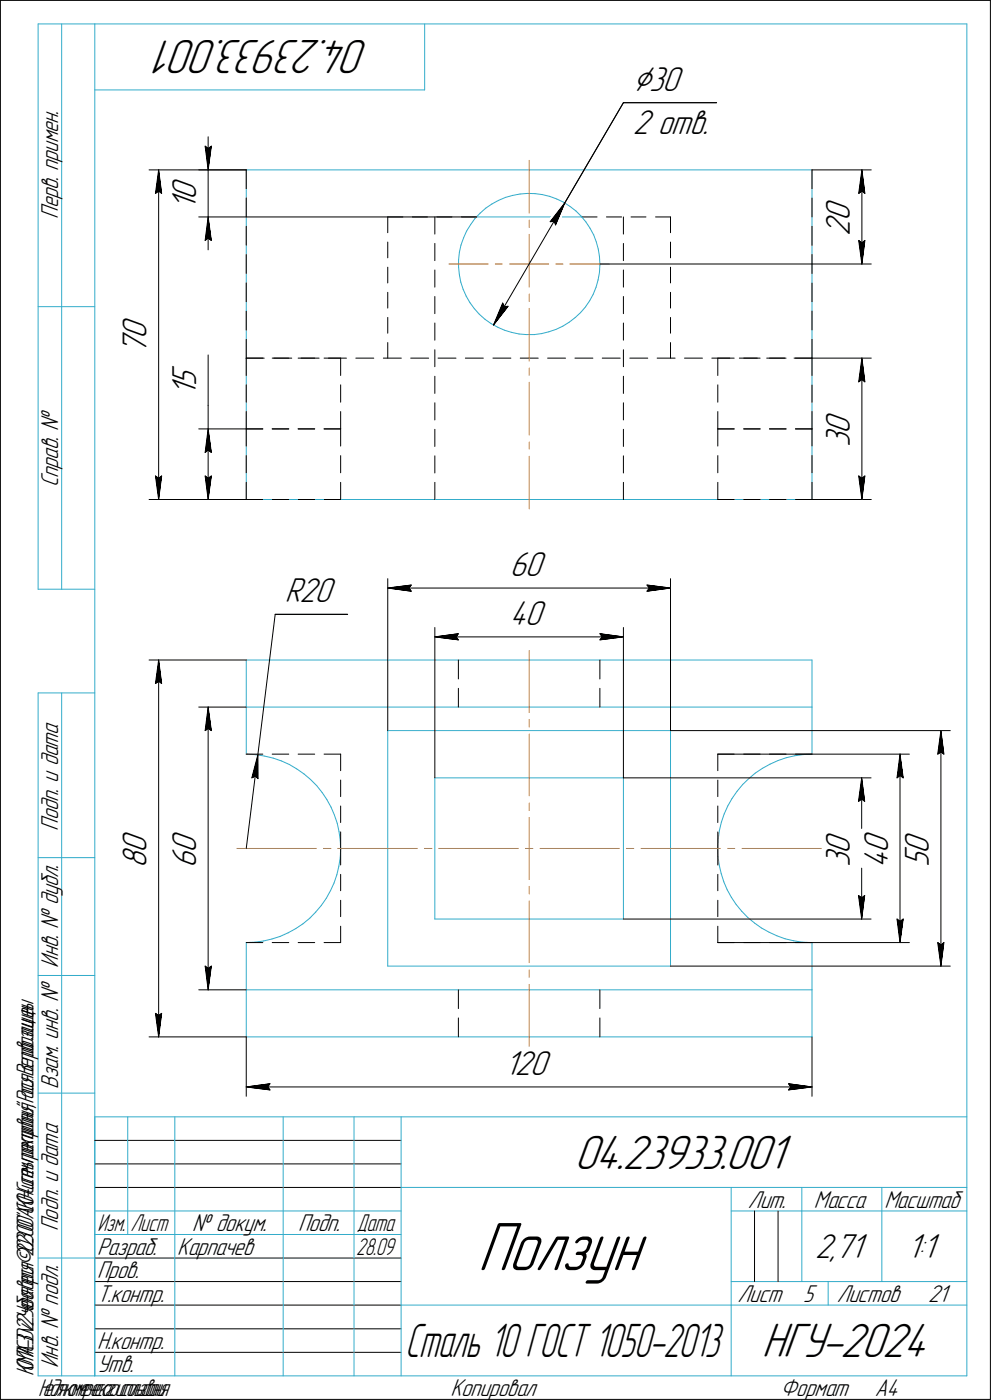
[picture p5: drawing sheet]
<svg xmlns="http://www.w3.org/2000/svg" width="210mm" height="297mm" viewBox="0 0 210 297" stroke-linecap="round" stroke-linejoin="round" font-family="sans-serif">
<defs><g id="words">
<text font-size="15.6" x="101.3" y="269.7">Ползун</text>
<g font-size="10.9">
<text x="78.3" y="8.5" transform="rotate(-180 78.3 8.5)">04.23933.001</text>
<text x="121.9" y="248.1">04.23933.001</text>
<text x="161.6" y="288.1">НГУ-2024</text>
</g>
<text font-size="10.6" x="85.9" y="288.1">Сталь 10 ГОСТ 1050-2013</text>
<text font-size="8.5" x="134.3" y="19.3">Ç30</text>
<g font-size="7.8">
<text x="134.3" y="28.4">2 отв.</text>
<text x="41.6" y="44.6" transform="rotate(-90 41.6 44.6)">1</text>
<text x="41.6" y="42.5" transform="rotate(-90 41.6 42.5)">0</text>
<text x="180.3" y="47" transform="rotate(-90 180.3 47)">0</text>
<text x="180.3" y="50.1" transform="rotate(-90 180.3 50.1)">2</text>
<text x="31.1" y="72" transform="rotate(-90 31.1 72)">0</text>
<text x="31.1" y="75.1" transform="rotate(-90 31.1 75.1)">7</text>
<text x="41.6" y="81.9" transform="rotate(-90 41.6 81.9)">5</text>
<text x="41.6" y="84.1" transform="rotate(-90 41.6 84.1)">1</text>
<text x="180.3" y="94.9" transform="rotate(-90 180.3 94.9)">3</text>
<text x="180.3" y="92.2" transform="rotate(-90 180.3 92.2)">0</text>
<text x="108.2" y="122.3">60</text>
<text x="60.4" y="127.9">R20</text>
<text x="108.2" y="132.7">40</text>
<text x="31.1" y="184.2" transform="rotate(-90 31.1 184.2)">8</text>
<text x="31.1" y="181" transform="rotate(-90 31.1 181)">0</text>
<text x="41.6" y="184.2" transform="rotate(-90 41.6 184.2)">6</text>
<text x="41.6" y="181" transform="rotate(-90 41.6 181)">0</text>
<text x="180.3" y="184" transform="rotate(-90 180.3 184)">3</text>
<text x="180.3" y="181.2" transform="rotate(-90 180.3 181.2)">0</text>
<text x="188.4" y="184.2" transform="rotate(-90 188.4 184.2)">4</text>
<text x="188.4" y="181" transform="rotate(-90 188.4 181)">0</text>
<text x="197.1" y="184" transform="rotate(-90 197.1 184)">5</text>
<text x="197.1" y="181.2" transform="rotate(-90 197.1 181.2)">0</text>
<text x="107.1" y="228.2">120</text>
<text x="172.9" y="267.1">2,71</text>
<text x="192.5" y="267.1">1:1</text>
</g>
<g font-size="5.5">
<text x="12.4" y="46.5" transform="rotate(-90 12.4 46.5)">Перв. примен.</text>
<text x="12.4" y="103.4" transform="rotate(-90 12.4 103.4)">Справ. !</text>
<text x="12.4" y="176.3" transform="rotate(-90 12.4 176.3)">Подп. и дата</text>
<text x="12.4" y="205.4" transform="rotate(-90 12.4 205.4)">Инв. ! дубл.</text>
<text x="12.4" y="231.2" transform="rotate(-90 12.4 231.2)">Взам. инв. !</text>
<text x="158.7" y="256.4">Лит.</text>
<text x="172.7" y="256.4">Масса</text>
<text x="187.6" y="256.4">Масштаб</text>
<text x="12.4" y="261.3" transform="rotate(-90 12.4 261.3)">Подп. и дата</text>
<text x="40.8" y="261.4">! докум.</text>
<text x="63.2" y="261.4">Подп.</text>
<text x="20.6" y="266.4">Разраб.</text>
<text x="37.6" y="266.4">Карпачев</text>
<text x="20.6" y="271.4">Пров.</text>
<text x="20.6" y="276.4">Т.контр.</text>
<text x="156.5" y="276.4">Лист</text>
<text x="170.4" y="276.4">5</text>
<text x="177.5" y="276.4">Листов</text>
<text x="196.9" y="276.4">21</text>
<text x="20.6" y="286.4">Н.контр.</text>
<text x="12.4" y="290.4" transform="rotate(-90 12.4 290.4)">Инв. ! подл.</text>
<text x="20.6" y="291.4">Утв.</text>
<text x="95.6" y="296.4">Копировал</text>
<text x="165.6" y="296.4">Формат</text>
<text x="185.6" y="296.4">A4</text>
</g>
<g font-size="5.4">
<text x="20.7" y="261.4">Изм.</text>
<text x="27.7" y="261.4">Лист</text>
<text x="75.7" y="261.4">Дата</text>
<text x="75.6" y="266.4">28.09</text>
<text x="7.1" y="292.1" transform="rotate(-90 7.1 292.1)">КОМПАС-3Dv22Учебнаяверсия©2023ООО&quot;АСКОН-Системыпроектирования&quot;,Россия.Всеправазащищены.</text>
<text x="8.1" y="296.3">Недлякоммерческогоиспользования</text>
</g>
</g></defs>
<g fill="none" stroke="#33acca" stroke-width=".21">
<path d="M8.1 5.1v120zM8.1 5.1h12zM13.1 5.1v120zM20.1 5.1v287zM20.1 5.1h185zM20.1 19.1h70zM90.1 5.1v14zM205.1 5.1v287zM52.2 36.1h120.1zM52.2 36.1v69.9zM172.3 36.1v69.9zM97.3 55.2v1.5z"/>
<path d="M97.3 56.7l.2 1.6zM97.5 53.6l-.2 1.6zM97.5 58.3l.2 1.6zM97.7 59.9l.6 1.5zM97.8 52l-.3 1.6zM98.3 50.5l-.5 1.5zM99 49.1l-.7 1.4zM99.8 47.7l-.8 1.4zM100.8 46.4l-1 1.3zM101.1 46.1h22.3zM101.9 45.3l1.1-1.1zM101.9 45.3l-1.1 1.1z"/>
<path d="M103 44.2l1.4-.9zM104.4 43.3l1.3-.8zM105.7 42.5l1.5-.6zM107.2 41.9l1.6-.4zM108.8 41.5l1.5-.3zM110.3 41.2l1.6-.1zM111.9 41.1h1.6zM113.5 41.1l1.6 .2zM115.1 41.3l1.5 .4zM116.6 41.7l1.5 .5zM118.1 42.2l1.4 .7zM119.5 42.9l1.4 .9z"/>
<path d="M120.9 43.8l1.3 1zM122.2 44.8l1.1 1.1zM123.3 45.9l1 1.2zM124.3 47.1l.9 1.4zM125.2 48.5l.7 1.4zM125.9 49.9l.6 1.5zM126.5 51.4l.4 1.5zM126.9 59.4l-.5 1.6zM126.9 52.9l.3 1.5zM127.2 54.4l.1 1.6zM127.2 57.8l-.3 1.6zM127.3 56.3l-.1 1.5z"/>
<path d="M127.3 56v.3zM8.1 65.1h12zM98.3 61.4l.6 1.5zM98.9 62.9l.8 1.4zM99.7 64.3l.9 1.2zM100.6 65.5l1.1 1.2zM101.7 66.7l1.2 1.1zM102.9 67.8l1.3 .9zM104.2 68.7l1.4 .8zM105.6 69.5l1.4 .6zM107 70.1l1.5 .5zM108.5 70.6l1.6 .3z"/>
<path d="M110.1 70.9l1.6 .1zM111.7 71h1.6zM113.3 71l1.6-.2zM114.9 70.8l1.5-.4zM116.4 70.4l1.5-.5zM117.9 69.9l1.5-.6zM119.4 69.3l1.3-.9zM120.7 68.4l1.3-1zM122 67.4l1.1-1zM124.2 65.2l-1.1 1.2zM125.1 63.8l-.9 1.4zM125.9 62.4l-.8 1.4z"/>
<path d="M126.4 61l-.5 1.4zM52.2 106h120.1zM8.1 125.1h12zM8.1 147.1v145zM8.1 147.1h12zM13.1 147.1v145zM52.2 140.1v10zM52.2 140.1h120.1zM52.2 150.1v10zM52.2 150.1h120.1zM82.3 155.1h59.9zM82.3 155.1v50z"/>
<path d="M142.2 155.1v50zM172.3 140.1v10zM172.3 150.1v10zM52.2 160.1h.3zM52.5 160.1l1.9 .1zM54.4 160.2l1.8 .3zM56.2 160.5l1.8 .5zM58 161l1.7 .5zM59.7 161.5l1.7 .8zM61.4 162.3l1.5 .9zM62.9 163.2l1.6 1.1zM64.5 164.3l1.4 1.2z"/>
<path d="M65.9 165.5l1.3 1.3zM67.2 166.8l1.1 1.4zM68.3 168.2l1 1.6zM69.3 169.8l.9 1.6zM70.2 171.4l.8 1.7zM71 173.1l.5 1.7zM71.5 174.8l.4 1.8zM71.9 176.6l.3 1.8zM72.2 178.4l.1 1.9zM92.2 165.1h40zM92.2 165.1v30zM132.2 165.1v30z"/>
<path d="M152.4 178.1l-.1 1.9zM152.6 176.3l-.2 1.8zM153 174.5l-.4 1.8zM153.6 172.8l-.6 1.7zM154.4 171.1l-.8 1.7zM155.3 169.5l-.9 1.6zM156.3 168l-1 1.5zM157.5 166.6l1.3-1.3zM157.5 166.6l-1.2 1.4zM158.8 165.3l1.4-1.2zM160.2 164.1l1.6-1zM161.8 163.1l1.6-.9z"/>
<path d="M163.4 162.2l1.7-.7zM165.1 161.5l1.7-.6zM166.8 160.9l1.8-.5zM168.6 160.4l1.8-.2zM170.4 160.2l1.9-.1zM8.1 182.1h12zM55.9 199.8l1.8-.5zM57.7 199.3l1.7-.5zM59.4 198.8l1.7-.8zM61.1 198l1.6-.9zM62.7 197.1l1.6-1zM64.3 196.1l1.4-1.2z"/>
<path d="M67 193.6l-1.3 1.3zM68.2 192.2l-1.2 1.4zM69.2 190.7l-1 1.5zM70.1 189.1l-.9 1.6zM70.9 187.5l-.8 1.6zM71.5 185.7l-.6 1.8zM71.9 183.9l-.4 1.8zM72.2 182.1l-.3 1.8zM72.3 180.3l-.1 1.8zM92.2 195.1h40zM152.3 180v1.8zM152.3 181.8l.3 1.8z"/>
<path d="M152.6 183.6l.4 1.9zM153 185.5l.5 1.7zM153.5 187.2l.8 1.7zM154.3 188.9l.9 1.6zM155.2 190.5l1 1.5zM156.2 192l1.2 1.5zM157.4 193.5l1.2 1.3zM158.6 194.8l1.5 1.2zM160.1 196l1.4 1zM161.5 197l1.7 .9zM163.2 197.9l1.6 .8zM164.8 198.7l1.7 .6z"/>
<path d="M166.5 199.3l1.9 .4zM168.4 199.7l1.8 .3zM8.1 207.1h12zM52.2 210.1v10zM52.2 210.1h120.1zM52.2 200.1v10zM52.2 200.1l1.9-.1zM54.1 200l1.8-.2zM82.3 205.1h59.9zM170.2 200l1.8 .1zM172 200.1h.3zM172.3 210.1v10z"/>
<path d="M172.3 200.1v10zM8.1 232.1h12zM20.1 237.1h185zM20.1 237.1v55zM27.1 237.1v25zM37.1 237.1v55zM52.2 220.1h120.1zM60.1 237.1v55zM75.1 237.1v55zM85.1 237.1v55zM20.1 257.1h65zM85.1 252.1h120z"/>
<path d="M155.1 252.1v40zM155.1 257.1h15zM170.1 252.1v20zM170.1 257.1h35zM187.1 252.1v20zM8.1 267.1h12zM20.1 262.1h65zM85.1 277.1h70zM155.1 277.1h50zM155.1 272.1h50zM175.7 272.1v5zM8.1 292.1h12z"/>
<path d="M20.1 292.1h185z"/>
</g>
<g fill="none" stroke="#000" stroke-width=".21">
<path d="M.1 .1v297zM.1 .1h210zM210.1 .1v297zM31.6 36.1h20.6zM33.7 36.1l.6 5zM33.7 36.1l-.7 5zM33.7 36.1v69.9zM42.2 36.1h10zM43.5 31l.7 .5zM43.5 31l.7 5.1zM44.2 31.5l.6-.5zM44.2 29v7.1z"/>
<path d="M44.2 36.1v10zM44.8 31l-.6 5.1zM52.2 36.1v3.9zM132.2 21.8l-12.4 21.3zM132.2 21.8h19.8zM172.3 36.1v3.9zM172.3 36.1h12.5zM182.8 36.1l.7 5zM182.8 36.1l-.6 5zM182.8 36.1v19.9zM33 41.1l.7-.5zM33.7 40.6l.6 .5z"/>
<path d="M42.2 46.1h58.9zM43.5 51.1l.7-.6zM44.2 46.1l-.7 5zM44.2 50.5l.6 .6zM44.2 46.1l.6 5zM44.2 46.1v6.9zM52.2 42v4.1zM52.2 48v4.1zM52.2 54.1v3.9zM82.3 56.7v3.4zM82.3 51.4v3.3zM82.3 46.1v3.3z"/>
<path d="M82.3 46.1h3.2zM87.5 46.1h3.2zM92.2 57.3v3.7zM92.2 51.7v3.6zM92.2 46.1v3.6zM92.7 46.1h3.2zM97.9 46.1h3.2zM116.7 47.1l.9-.1zM117.6 47l.3 .8zM119.8 43.1l-1.9 4.7zM119.8 43.1l-3.1 4zM119.8 43.1l-15.1 25.9z"/>
<path d="M123.4 46.1h3.3zM127.3 56h57.5zM128.7 46.1h3.2zM132.2 57.3v3.7zM132.2 51.7v3.6zM132.2 46.1v3.6zM133.9 46.1h3.1zM139.1 46.1h3.1zM142.2 56.7v3.4zM142.2 51.4v3.3zM142.2 46.1v3.3zM172.3 54.1v3.9z"/>
<path d="M172.3 48v4.1zM172.3 42v4.1zM182.2 51.1l.6 4.9zM182.2 51.1l.6 .5zM182.2 41.1l.6-.5zM182.8 51.6l.7-.5zM182.8 40.6l.7 .5zM183.5 51.1l-.7 4.9zM44.2 75.4v10.7zM52.2 76v3.7zM52.2 76h3.8zM52.2 60.1v4z"/>
<path d="M52.2 66v4.1zM52.2 72.1v3.9zM52.2 76h3.6zM57.7 76h3.6zM58.1 76h3.8zM63.2 76h3.6zM63.9 76h3.8zM68.7 76h3.6zM69.7 76h3.8zM72.3 76v3.7zM75.5 76h3.8zM81.3 76h3.8z"/>
<path d="M82.3 72.7v3.3zM82.3 67.4v3.3zM82.3 62.1v3.3zM87.1 76h3.8zM92.2 79.9v3.6zM92.2 74.3v3.6zM92.2 68.6v3.6zM92.2 62.9v3.7zM92.9 76h3.8zM98.7 76h3.8zM104.6 76h3.8zM106.6 64.3l-1.9 4.7z"/>
<path d="M106.6 64.3l.4 .8zM107 65.1l.8-.1zM107.8 65l-3.1 4zM110.4 76h3.8zM116.2 76h3.8zM122 76h3.8zM127.8 76h3.8zM132.2 79.9v3.6zM132.2 74.3v3.6zM132.2 68.6v3.6zM132.2 62.9v3.7zM133.6 76h3.8z"/>
<path d="M139.4 76h3.8zM142.2 72.7v3.3zM142.2 67.4v3.3zM142.2 62.1v3.3zM145.2 76h3.8zM151 76h3.8zM152.3 76v3.7zM152.3 76h3.4zM156.8 76h3.9zM157.8 76h3.4zM162.6 76h3.9zM163.2 76h3.6z"/>
<path d="M168.4 76h3.9zM168.7 76h3.6zM172.3 76v3.7zM172.3 72.1v3.9zM172.3 66v4.1zM172.3 60.1v4zM172.3 76h12.5zM182.8 76l.7 5.1zM182.8 76l-.6 5.1zM182.8 76v30zM42.2 91.1h10zM43.5 96.1l.7-.6z"/>
<path d="M44.2 86.1v5zM44.2 91.1l.6 5zM44.2 95.5l.6 .6zM44.2 91.1l-.7 5zM44.2 91.1v14.9zM52.2 87.4v3.7zM52.2 81.7v3.7zM52.2 91.1h3.6zM52.2 91.1v3.6zM52.2 96.7v3.7zM57.7 91.1h3.6zM63.2 91.1h3.6z"/>
<path d="M68.7 91.1h3.6zM72.3 87.4v3.7zM72.3 81.7v3.7zM72.3 91.1v3.6zM72.3 96.7v3.7zM92.2 96.8v3.6zM92.2 91.1v3.7zM92.2 85.5v3.7zM132.2 96.8v3.6zM132.2 91.1v3.7zM132.2 85.5v3.7zM152.3 87.4v3.7z"/>
<path d="M152.3 81.7v3.7zM152.3 91.1h3.4zM152.3 91.1v3.6zM152.3 96.7v3.7zM157.8 91.1h3.4zM163.2 91.1h3.6zM168.7 91.1h3.6zM172.3 87.4v3.7zM172.3 81.7v3.7zM172.3 91.1v3.6zM172.3 96.7v3.7zM182.2 81.1l.6-.5z"/>
<path d="M182.8 80.6l.7 .5zM31.6 106h20.6zM33 101l.7 5zM33 101l.7 .6zM33.7 101.6l.6-.6zM34.3 101l-.6 5zM42.2 106h10zM43.5 101l.7 5zM43.5 101l.7 .6zM44.2 101.6l.6-.6zM44.8 101l-.6 5zM52.2 106h3.6z"/>
<path d="M52.2 102.4v3.6zM57.7 106h3.6zM63.2 106h3.6zM68.7 106h3.6zM72.3 102.4v3.6zM92.2 102.4v3.6zM132.2 102.4v3.6zM152.3 106h3.4zM152.3 102.4v3.6zM157.8 106h3.4zM163.2 106h3.6zM168.7 106h3.6z"/>
<path d="M172.3 102.4v3.6zM172.3 106h12.5zM182.2 101l.6 5zM182.2 101l.6 .6zM182.8 101.6l.7-.6zM183.5 101l-.7 5zM58.4 130.4l-3.7 29.9zM58.4 130.4h15.3zM82.3 122.9v32.2zM82.3 124.8l4.9-.6zM82.3 124.8l4.9 .7zM82.3 124.8h59.9z"/>
<path d="M86.7 124.8l.5 .7zM87.2 124.2l-.5 .6zM92.2 133.2v31.9zM92.2 135.2l5-.7zM92.2 135.2l5 .6zM92.2 135.2h40zM96.8 135.2l.4 .6zM97.2 134.5l-.4 .7zM127.3 135.8l4.9-.6zM127.3 134.5l.5 .7zM127.3 134.5l4.9 .7zM127.8 135.2l-.5 .6z"/>
<path d="M132.2 133.2v31.9zM137.2 125.5l5-.7zM137.2 124.2l.6 .6zM137.2 124.2l5 .6zM137.8 124.8l-.6 .7zM142.2 122.9v32.2zM31.6 140.1h20.6zM33 145.1l.7-.5zM33.7 140.1l.6 5zM33.7 144.6l.6 .5zM33.7 140.1l-.7 5zM33.7 140.1v80z"/>
<path d="M42.2 150.1h10zM43.5 155.1l.7-.5zM44.2 150.1l.6 5zM44.2 154.6l.6 .5zM44.2 150.1l-.7 5zM44.2 150.1v60zM97.2 146.1v4zM97.2 140.1v4zM127.3 146.1v4zM127.3 140.1v4zM142.2 155.1h59.4zM199.6 155.1l.6 5z"/>
<path d="M199.6 159.6l.6 .5zM199.6 155.1l-.7 5zM199.6 155.1v50zM52.2 160.1h3.6zM53.4 165.1l.7-.3zM54.1 164.8l.6 .5zM54.7 160.3v5zM54.7 160.3l-1.3 4.8zM54.7 160.3l-2.5 19.8zM57.7 160.1h3.6zM63.2 160.1h3.6zM68.7 160.1h3.6z"/>
<path d="M72.3 160.1v3.5zM72.3 165.6v3.5zM72.3 171.1v3.5zM72.3 176.6v3.5zM132.2 165.1h52.6zM152.3 160.1h3.4zM152.3 160.1v3.5zM152.3 165.6v3.5zM152.3 171.1v3.5zM152.3 176.6v3.5zM152.3 160.1h40.6zM157.8 160.1h3.4z"/>
<path d="M163.2 160.1h3.6zM168.7 160.1h3.6zM182.1 170.1l.7-.5zM182.8 165.1l.6 5zM182.8 169.6l.6 .5zM182.8 165.1l-.7 5zM182.8 165.1v30zM190.3 165.1l.6-.5zM190.9 160.1l.7 5zM190.9 164.6l.7 .5zM190.9 160.1l-.6 5zM190.9 160.1v40z"/>
<path d="M198.9 160.1l.7-.5zM72.3 180.1v3.5zM72.3 185.6v3.5zM72.3 191.1v3.5zM72.3 196.6v3.5zM132.2 195.1h52.6zM152.3 180.1v3.5zM152.3 185.6v3.5zM152.3 191.1v3.5zM152.3 196.6v3.5zM182.1 190.1l.7 5zM182.1 190.1l.7 .5z"/>
<path d="M182.8 190.6l.6-.5zM183.4 190.1l-.6 5zM190.3 195.1l.6 5zM190.3 195.1l.6 .5zM190.9 195.6l.7-.5zM191.6 195.1l-.7 5zM33 215.1l.7 5zM33 215.1l.7 .5zM33.7 215.6l.6-.5zM34.3 215.1l-.6 5zM42.2 210.1h10zM43.5 205.1l.7 5z"/>
<path d="M43.5 205.1l.7 .5zM44.2 205.6l.6-.5zM44.8 205.1l-.6 5zM52.2 200.1h3.6zM57.7 200.1h3.6zM63.2 200.1h3.6zM68.7 200.1h3.6zM97.2 210.1v4zM97.2 216.1v4zM127.3 210.1v4zM127.3 216.1v4zM142.2 205.1h59.4z"/>
<path d="M152.3 200.1h3.4zM152.3 200.1h40.6zM157.8 200.1h3.4zM163.2 200.1h3.6zM168.7 200.1h3.6zM198.9 200.1l.7 5zM198.9 200.1l.7 .5zM199.6 200.6l.6-.5zM200.2 200.1l-.6 5zM31.6 220.1h20.6zM52.2 220.1v12.6zM52.2 230.8l5.1-.7z"/>
<path d="M52.2 230.8l5.1 .6zM52.2 230.8h120.1zM56.8 230.8l.5 .6zM57.3 230.1l-.5 .7zM167.3 231.4l5-.6zM167.3 230.1l.5 .7zM167.3 230.1l5 .7zM167.8 230.8l-.5 .6zM172.3 220.1v12.6zM20.1 247.1h65zM20.1 252.1h65zM20.1 242.1h65z"/>
<path d="M160.1 257.1v15zM165.1 257.1v15zM20.1 267.1h65zM20.1 272.1h65zM20.1 277.1h65zM.1 297.1h210zM20.1 282.1h65zM20.1 287.1h65z"/>
</g>
<g fill="none" stroke="#ff8000" stroke-width=".21">
<path d="M112.3 34v11.3zM95.2 56h8.4zM105.1 56h1.5zM108.1 56h4.2zM112.3 56h4.1zM112.3 46.7v1.6zM112.3 49.7v11.3zM117.9 56h1.5zM120.9 56h8.3zM112.3 78.1v1.6zM112.3 71v5.7zM112.3 62.4v1.6z"/>
<path d="M112.3 65.4v5.6zM112.3 96.9v11.1zM112.3 93.9v1.4zM112.3 81.2v11.2zM112.3 138.1v13.2zM112.3 152.7v1.6zM112.3 155.8v13.2zM112.3 170.5v1.5zM112.3 173.6v13.1zM50.2 180.1h16.9zM68.6 180.1h1.6zM71.7 180.1h16.9z"/>
<path d="M90 180.1h1.6zM93.1 180.1h16.9zM111.5 180.1h1.5zM112.3 188.2v1.6zM112.3 191.3v13.1zM114.6 180.1h16.8zM132.9 180.1h1.6zM136 180.1h16.8zM154.3 180.1h1.6zM157.4 180.1h16.8zM112.3 205.9v1.6zM112.3 209v13.1z"/>
</g>
<g fill="#fff" stroke="#fff" stroke-width=".21">
<path d="M106.4 63.7h.2zM106.3 63.8h.3zM106.3 63.8h.4zM106.3 63.8h.5zM106.3 63.9h.5zM106.3 63.9h.6zM106.3 64h.7zM106.3 64h.8zM106.2 64.1h.9zM106.2 64.1h1zM106.2 64.1h1.1zM106.2 64.2h1.2zM106.2 64.2h1.2zM106.1 64.3h1.4zM106.1 64.3h1.5zM106.1 64.3h1.6zM106.1 64.4h1.6zM106.1 64.4h1.7zM106 64.5h1.9zM106 64.5h1.9zM106 64.6h2zM106 64.6h2.1zM106 64.6h2.2zM106 64.7h2.2zM106 64.7h2.3zM105.9 64.8h2.5zM105.9 64.8h2.6zM105.9 64.9h2.6zM105.9 64.9h2.6zM105.9 64.9h2.6zM105.8 65h2.7zM105.8 65h2.6zM105.8 65.1h2.6zM105.8 65.1h2.6zM105.8 65.2h2.5zM105.7 65.2h2.6zM105.7 65.2h2.5zM105.7 65.3h2.5zM105.7 65.3h2.5zM105.7 65.4h2.5zM105.7 65.4h2.4zM105.7 65.4h2.4zM105.6 65.5h2.5zM105.6 65.5h2.4zM105.6 65.6h2.4zM105.6 65.6h2.3zM105.6 65.7h2.3zM105.5 65.7h2.4zM105.5 65.7h2.4zM105.5 65.8h2.3zM105.5 65.8h2.3zM105.5 65.9h2.3zM105.5 65.9h2.2zM105.5 66h2.2zM105.4 66h2.3zM105.4 66h2.2zM105.4 66.1h2.2zM105.4 66.1h2.2zM105.4 66.2h2.1zM105.3 66.2h2.2zM105.3 66.3h2.2zM105.3 66.3h2.1zM105.3 66.3h2.1zM105.3 66.4h2.1zM105.2 66.4h2.1zM105.2 66.5h2.1zM105.2 66.5h2.1zM105.2 66.5h2zM105.2 66.6h2zM105.2 66.6h1.9zM105.2 66.7h1.9zM105.1 66.7h2zM105.1 66.8h2zM105.1 66.8h1.9zM105.1 66.8h1.9zM105.1 66.9h1.9zM105 66.9h1.9zM105 67h1.9zM105 67h1.8zM105 67.1h1.8zM104.9 67.1h1.9zM104.9 67.1h1.9zM104.9 67.2h1.8zM104.9 67.2h1.8zM104.9 67.3h1.8zM104.9 67.3h1.7zM104.9 67.4h1.7zM104.9 67.4h1.7zM104.9 67.4h1.7zM104.9 67.5h1.6zM104.9 67.5h1.6zM104.9 67.6h1.5zM104.9 67.6h1.5zM104.9 67.6h1.5zM104.9 67.7h1.4zM104.9 67.7h1.4zM104.9 67.8h1.4zM104.9 67.8h1.3zM104.9 67.9h1.3zM104.9 67.9h1.2zM104.9 67.9h1.2zM104.9 68h1.1zM104.9 68h1.1zM104.8 68.1h1.1zM104.8 68.1h1zM104.8 68.2h1zM104.8 68.2h.9zM104.8 68.2h.9zM104.8 68.3h.8zM104.8 68.3h.8zM104.8 68.4h.7zM104.8 68.4h.7zM104.8 68.5h.6zM104.8 68.5h.6zM104.8 68.5h.5zM104.8 68.6h.4zM104.8 68.6h.4zM104.8 68.7h.4zM104.7 68.7h.4zM104.7 68.7h.3zM104.7 68.8h.3zM104.7 68.8h.2zM104.7 68.9h.2z"/>
<path d="M119.7 43.2h.1zM119.6 43.3h.2zM119.5 43.3h.3zM119.5 43.3h.3zM119.4 43.4h.4zM119.4 43.4h.4zM119.3 43.5h.5zM119.3 43.5h.5zM119.2 43.6h.6zM119.2 43.6h.6zM119.1 43.6h.7zM119 43.7h.8zM119 43.7h.7zM119 43.8h.7zM118.9 43.8h.8zM118.8 43.9h.9zM118.8 43.9h.9zM118.7 43.9h1zM118.7 44h1zM118.6 44h1.1zM118.6 44.1h1.1zM118.5 44.1h1.2zM118.4 44.2h1.3zM118.4 44.2h1.3zM118.4 44.2h1.3zM118.3 44.3h1.4zM118.3 44.3h1.4zM118.2 44.4h1.4zM118.2 44.4h1.4zM118.2 44.4h1.4zM118.2 44.5h1.4zM118.1 44.5h1.5zM118.1 44.6h1.5zM118 44.6h1.6zM118 44.7h1.6zM118 44.7h1.6zM117.9 44.7h1.7zM117.9 44.8h1.7zM117.9 44.8h1.7zM117.9 44.9h1.7zM117.8 44.9h1.8zM117.8 45h1.8zM117.7 45h1.8zM117.7 45h1.8zM117.7 45.1h1.8zM117.6 45.1h1.9zM117.6 45.2h1.9zM117.6 45.2h1.9zM117.6 45.3h1.9zM117.5 45.3h2zM117.5 45.3h1.9zM117.4 45.4h2zM117.4 45.4h2zM117.4 45.5h2zM117.3 45.5h2.1zM117.3 45.6h2zM117.3 45.6h2zM117.3 45.6h2zM117.2 45.7h2.1zM117.2 45.7h2.1zM117.1 45.8h2.2zM117.1 45.8h2.2zM117.1 45.8h2.1zM117.1 45.9h2.1zM117 45.9h2.2zM117 46h2.2zM117 46h2.2zM116.9 46.1h2.2zM116.9 46.1h2.2zM116.9 46.1h2.2zM116.8 46.2h2.3zM116.8 46.2h2.2zM116.8 46.3h2.2zM116.7 46.3h2.3zM116.7 46.4h2.3zM116.7 46.4h2.3zM116.6 46.4h2.4zM116.6 46.5h2.4zM116.6 46.5h2.4zM116.5 46.6h2.4zM116.5 46.6h2.4zM116.5 46.7h2.4zM116.5 46.7h2.4zM116.4 46.7h2.4zM116.4 46.8h2.4zM116.3 46.8h2.5zM116.3 46.9h2.5zM116.3 46.9h2.5zM116.2 46.9h2.5zM116.2 47h2.5zM116.2 47h2.5zM116.2 47.1h2.5zM116.1 47.1h2.6zM116.1 47.2h2.6zM116 47.2h2.7zM116 47.2h2.7zM116.1 47.3h2.5zM116.2 47.3h2.4zM116.2 47.4h2.4zM116.3 47.4h2.3zM116.4 47.5h2.1zM116.5 47.5h2zM116.5 47.5h2zM116.6 47.6h1.9zM116.7 47.6h1.8zM116.8 47.7h1.6zM116.8 47.7h1.6zM116.9 47.8h1.5zM117 47.8h1.4zM117.1 47.8h1.3zM117.1 47.9h1.3zM117.2 47.9h1.2zM117.3 48h1zM117.3 48h1zM117.4 48h.9zM117.5 48.1h.8zM117.6 48.1h.7zM117.6 48.2h.6zM117.7 48.2h.5zM117.8 48.3h.4zM117.9 48.3h.3zM117.9 48.3h.3zM118 48.4h.2z"/>
<path d="M134.2 13.5h11.3zM134.2 13.6h11.3zM134.2 13.6h11.3zM134.2 13.7h11.3zM134.2 13.7h11.3zM134.2 13.8h11.3zM134.2 13.8h11.3zM134.2 13.8h11.3zM134.2 13.9h11.3zM134.2 13.9h11.3zM134.2 14h11.3zM134.2 14h11.3zM134.2 14.1h11.3zM134.2 14.1h11.3zM134.2 14.1h11.3zM134.2 14.2h11.3zM134.2 14.2h11.3zM134.2 14.3h11.3zM134.2 14.3h11.3zM134.2 14.4h11.3zM134.2 14.4h11.3zM134.2 14.4h11.3zM134.2 14.5h11.3zM134.2 14.5h11.3zM134.2 14.6h11.3zM134.2 14.6h11.3zM134.2 14.6h11.3zM134.2 14.7h11.3zM134.2 14.7h11.3zM134.2 14.8h11.3zM134.2 14.8h11.3zM134.2 14.9h11.3zM134.2 14.9h11.3zM134.2 14.9h11.3zM134.2 15h11.3zM134.2 15h11.3zM134.2 15.1h11.3zM134.2 15.1h11.3zM134.2 15.2h11.3zM134.2 15.2h11.3zM134.2 15.2h11.3zM134.2 15.3h11.3zM134.2 15.3h11.3zM134.2 15.4h11.3zM134.2 15.4h11.3zM134.2 15.5h11.3zM134.2 15.5h11.3zM134.2 15.5h11.3zM134.2 15.6h11.3zM134.2 15.6h11.3zM134.2 15.7h11.3zM134.2 15.7h11.3zM134.2 15.7h11.3zM134.2 15.8h11.3zM134.2 15.8h11.3zM134.2 15.9h11.3zM134.2 15.9h11.3zM134.2 16h11.3zM134.2 16h11.3zM134.2 16h11.3zM134.2 16.1h11.3zM134.2 16.1h11.3zM134.2 16.2h11.3zM134.2 16.2h11.3zM134.2 16.3h11.3zM134.2 16.3h11.3zM134.2 16.3h11.3zM134.2 16.4h11.3zM134.2 16.4h11.3zM134.2 16.5h11.3zM134.2 16.5h11.3zM134.2 16.6h11.3zM134.2 16.6h11.3zM134.2 16.6h11.3zM134.2 16.7h11.3zM134.2 16.7h11.3zM134.2 16.8h11.3zM134.2 16.8h11.3zM134.2 16.8h11.3zM134.2 16.9h11.3zM134.2 16.9h11.3zM134.2 17h11.3zM134.2 17h11.3zM134.2 17.1h11.3zM134.2 17.1h11.3zM134.2 17.1h11.3zM134.2 17.2h11.3zM134.2 17.2h11.3zM134.2 17.3h11.3zM134.2 17.3h11.3zM134.2 17.4h11.3zM134.2 17.4h11.3zM134.2 17.4h11.3zM134.2 17.5h11.3zM134.2 17.5h11.3zM134.2 17.6h11.3zM134.2 17.6h11.3zM134.2 17.7h11.3zM134.2 17.7h11.3zM134.2 17.7h11.3zM134.2 17.8h11.3zM134.2 17.8h11.3zM134.2 17.9h11.3zM134.2 17.9h11.3zM134.2 17.9h11.3zM134.2 18h11.3zM134.2 18h11.3zM134.2 18.1h11.3zM134.2 18.1h11.3zM134.2 18.2h11.3zM134.2 18.2h11.3zM134.2 18.2h11.3zM134.2 18.3h11.3zM134.2 18.3h11.3zM134.2 18.4h11.3zM134.2 18.4h11.3zM134.2 18.5h11.3zM134.2 18.5h11.3zM134.2 18.5h11.3zM134.2 18.6h11.3zM134.2 18.6h11.3zM134.2 18.7h11.3zM134.2 18.7h11.3zM134.2 18.8h11.3zM134.2 18.8h11.3zM134.2 18.8h11.3zM134.2 18.9h11.3zM134.2 18.9h11.3zM134.2 19h11.3zM134.2 19h11.3zM134.2 19h11.3zM134.2 19.1h11.3zM134.2 19.1h11.3zM134.2 19.2h11.3zM134.2 19.2h11.3zM134.2 19.3h11.3zM134.2 19.3h11.3zM134.2 19.3h11.3zM134.2 19.4h11.3zM134.2 19.4h11.3zM134.2 19.5h11.3zM134.2 19.5h11.3zM134.2 19.6h11.3zM134.2 19.6h11.3zM134.2 19.6h11.3zM134.2 19.7h11.3zM134.2 19.7h11.3zM134.2 19.8h11.3zM134.2 19.8h11.3zM134.2 19.9h11.3zM134.2 19.9h11.3zM134.2 19.9h11.3zM134.2 20h11.3zM134.2 20h11.3zM134.2 20.1h11.3zM134.2 20.1h11.3zM134.2 20.2h11.3zM134.2 20.2h11.3zM134.2 20.2h11.3zM134.2 20.3h11.3zM134.2 20.3h11.3zM134.2 20.4h11.3zM134.2 20.4h11.3zM134.2 20.4h11.3zM134.2 20.5h11.3zM134.2 20.5h11.3zM134.2 20.6h11.3zM134.2 20.6h11.3zM134.2 20.7h11.3zM134.2 20.7h11.3zM134.2 20.7h11.3zM134.2 20.8h11.3z"/>
<path d="M134.2 22.8h15.8zM134.2 22.9h15.8zM134.2 22.9h15.8zM134.2 22.9h15.8zM134.2 23h15.8zM134.2 23h15.8zM134.2 23.1h15.8zM134.2 23.1h15.8zM134.2 23.2h15.8zM134.2 23.2h15.8zM134.2 23.2h15.8zM134.2 23.3h15.8zM134.2 23.3h15.8zM134.2 23.4h15.8zM134.2 23.4h15.8zM134.2 23.5h15.8zM134.2 23.5h15.8zM134.2 23.5h15.8zM134.2 23.6h15.8zM134.2 23.6h15.8zM134.2 23.7h15.8zM134.2 23.7h15.8zM134.2 23.7h15.8zM134.2 23.8h15.8zM134.2 23.8h15.8zM134.2 23.9h15.8zM134.2 23.9h15.8zM134.2 24h15.8zM134.2 24h15.8zM134.2 24h15.8zM134.2 24.1h15.8zM134.2 24.1h15.8zM134.2 24.2h15.8zM134.2 24.2h15.8zM134.2 24.3h15.8zM134.2 24.3h15.8zM134.2 24.3h15.8zM134.2 24.4h15.8zM134.2 24.4h15.8zM134.2 24.5h15.8zM134.2 24.5h15.8zM134.2 24.6h15.8zM134.2 24.6h15.8zM134.2 24.6h15.8zM134.2 24.7h15.8zM134.2 24.7h15.8zM134.2 24.8h15.8zM134.2 24.8h15.8zM134.2 24.8h15.8zM134.2 24.9h15.8zM134.2 24.9h15.8zM134.2 25h15.8zM134.2 25h15.8zM134.2 25.1h15.8zM134.2 25.1h15.8zM134.2 25.1h15.8zM134.2 25.2h15.8zM134.2 25.2h15.8zM134.2 25.3h15.8zM134.2 25.3h15.8zM134.2 25.4h15.8zM134.2 25.4h15.8zM134.2 25.4h15.8zM134.2 25.5h15.8zM134.2 25.5h15.8zM134.2 25.6h15.8zM134.2 25.6h15.8zM134.2 25.7h15.8zM134.2 25.7h15.8zM134.2 25.7h15.8zM134.2 25.8h15.8zM134.2 25.8h15.8zM134.2 25.9h15.8zM134.2 25.9h15.8zM134.2 26h15.8zM134.2 26h15.8zM134.2 26h15.8zM134.2 26.1h15.8zM134.2 26.1h15.8zM134.2 26.2h15.8zM134.2 26.2h15.8zM134.2 26.2h15.8zM134.2 26.3h15.8zM134.2 26.3h15.8zM134.2 26.4h15.8zM134.2 26.4h15.8zM134.2 26.5h15.8zM134.2 26.5h15.8zM134.2 26.5h15.8zM134.2 26.6h15.8zM134.2 26.6h15.8zM134.2 26.7h15.8zM134.2 26.7h15.8zM134.2 26.8h15.8zM134.2 26.8h15.8zM134.2 26.8h15.8zM134.2 26.9h15.8zM134.2 26.9h15.8zM134.2 27h15.8zM134.2 27h15.8zM134.2 27.1h15.8zM134.2 27.1h15.8zM134.2 27.1h15.8zM134.2 27.2h15.8zM134.2 27.2h15.8zM134.2 27.3h15.8zM134.2 27.3h15.8zM134.2 27.3h15.8zM134.2 27.4h15.8zM134.2 27.4h15.8zM134.2 27.5h15.8zM134.2 27.5h15.8zM134.2 27.6h15.8zM134.2 27.6h15.8zM134.2 27.6h15.8zM134.2 27.7h15.8zM134.2 27.7h15.8zM134.2 27.8h15.8zM134.2 27.8h15.8zM134.2 27.9h15.8zM134.2 27.9h15.8zM134.2 27.9h15.8zM134.2 28h15.8zM134.2 28h15.8zM134.2 28.1h15.8zM134.2 28.1h15.8zM134.2 28.2h15.8zM134.2 28.2h15.8zM134.2 28.2h15.8zM134.2 28.3h15.8zM134.2 28.3h15.8zM134.2 28.4h15.8zM134.2 28.4h15.8zM134.2 28.4h15.8zM134.2 28.5h15.8zM134.2 28.5h15.8zM134.2 28.6h15.8zM134.2 28.6h15.8zM134.2 28.7h15.8zM134.2 28.7h15.8zM134.2 28.7h15.8zM134.2 28.8h15.8zM134.2 28.8h15.8zM134.2 28.9h15.8zM134.2 28.9h15.8zM134.2 29h15.8zM134.2 29h15.8zM134.2 29h15.8zM134.2 29.1h15.8zM134.2 29.1h15.8zM134.2 29.2h15.8zM134.2 29.2h15.8zM134.2 29.3h15.8zM134.2 29.3h15.8zM134.2 29.3h15.8zM134.2 29.4h15.8zM134.2 29.4h15.8zM134.2 29.5h15.8zM134.2 29.5h15.8zM134.2 29.5h15.8zM134.2 29.6h15.8zM134.2 29.6h15.8zM134.2 29.7h15.8zM134.2 29.7h15.8zM134.2 29.8h15.8zM134.2 29.8h15.8zM134.2 29.8h15.8zM134.2 29.9h15.8zM134.2 29.9h15.8z"/>
<path d="M174.7 42h7.1zM174.7 42h7.1zM174.7 42h7.1zM174.7 42.1h7.1zM174.7 42.1h7.1zM174.7 42.2h7.1zM174.7 42.2h7.1zM174.7 42.2h7.1zM174.7 42.3h7.1zM174.7 42.3h7.1zM174.7 42.4h7.1zM174.7 42.4h7.1zM174.7 42.5h7.1zM174.7 42.5h7.1zM174.7 42.5h7.1zM174.7 42.6h7.1zM174.7 42.6h7.1zM174.7 42.7h7.1zM174.7 42.7h7.1zM174.7 42.8h7.1zM174.7 42.8h7.1zM174.7 42.8h7.1zM174.7 42.9h7.1zM174.7 42.9h7.1zM174.7 43h7.1zM174.7 43h7.1zM174.7 43.1h7.1zM174.7 43.1h7.1zM174.7 43.1h7.1zM174.7 43.2h7.1zM174.7 43.2h7.1zM174.7 43.3h7.1zM174.7 43.3h7.1zM174.7 43.3h7.1zM174.7 43.4h7.1zM174.7 43.4h7.1zM174.7 43.5h7.1zM174.7 43.5h7.1zM174.7 43.6h7.1zM174.7 43.6h7.1zM174.7 43.6h7.1zM174.7 43.7h7.1zM174.7 43.7h7.1zM174.7 43.8h7.1zM174.7 43.8h7.1zM174.7 43.9h7.1zM174.7 43.9h7.1zM174.7 43.9h7.1zM174.7 44h7.1zM174.7 44h7.1zM174.7 44.1h7.1zM174.7 44.1h7.1zM174.7 44.2h7.1zM174.7 44.2h7.1zM174.7 44.2h7.1zM174.7 44.3h7.1zM174.7 44.3h7.1zM174.7 44.4h7.1zM174.7 44.4h7.1zM174.7 44.4h7.1zM174.7 44.5h7.1zM174.7 44.5h7.1zM174.7 44.6h7.1zM174.7 44.6h7.1zM174.7 44.7h7.1zM174.7 44.7h7.1zM174.7 44.7h7.1zM174.7 44.8h7.1zM174.7 44.8h7.1zM174.7 44.9h7.1zM174.7 44.9h7.1zM174.7 45h7.1zM174.7 45h7.1zM174.7 45h7.1zM174.7 45.1h7.1zM174.7 45.1h7.1zM174.7 45.2h7.1zM174.7 45.2h7.1zM174.7 45.3h7.1zM174.7 45.3h7.1zM174.7 45.3h7.1zM174.7 45.4h7.1zM174.7 45.4h7.1zM174.7 45.5h7.1zM174.7 45.5h7.1zM174.7 45.6h7.1zM174.7 45.6h7.1zM174.7 45.6h7.1zM174.7 45.7h7.1zM174.7 45.7h7.1zM174.7 45.8h7.1zM174.7 45.8h7.1zM174.7 45.8h7.1zM174.7 45.9h7.1zM174.7 45.9h7.1zM174.7 46h7.1zM174.7 46h7.1zM174.7 46.1h7.1zM174.7 46.1h7.1zM174.7 46.1h7.1zM174.7 46.2h7.1zM174.7 46.2h7.1zM174.7 46.3h7.1zM174.7 46.3h7.1zM174.7 46.4h7.1zM174.7 46.4h7.1zM174.7 46.4h7.1zM174.7 46.5h7.1zM174.7 46.5h7.1zM174.7 46.6h7.1zM174.7 46.6h7.1zM174.7 46.7h7.1zM174.7 46.7h7.1zM174.7 46.7h7.1zM174.7 46.8h7.1zM174.7 46.8h7.1zM174.7 46.9h7.1zM174.7 46.9h7.1zM174.7 46.9h7.1zM174.7 47h7.1zM174.7 47h7.1zM174.7 47.1h7.1zM174.7 47.1h7.1zM174.7 47.2h7.1zM174.7 47.2h7.1zM174.7 47.2h7.1zM174.7 47.3h7.1zM174.7 47.3h7.1zM174.7 47.4h7.1zM174.7 47.4h7.1zM174.7 47.5h7.1zM174.7 47.5h7.1zM174.7 47.5h7.1zM174.7 47.6h7.1zM174.7 47.6h7.1zM174.7 47.7h7.1zM174.7 47.7h7.1zM174.7 47.8h7.1zM174.7 47.8h7.1zM174.7 47.8h7.1zM174.7 47.9h7.1zM174.7 47.9h7.1zM174.7 48h7.1zM174.7 48h7.1zM174.7 48h7.1zM174.7 48.1h7.1zM174.7 48.1h7.1zM174.7 48.2h7.1zM174.7 48.2h7.1zM174.7 48.3h7.1zM174.7 48.3h7.1zM174.7 48.3h7.1zM174.7 48.4h7.1zM174.7 48.4h7.1zM174.7 48.5h7.1zM174.7 48.5h7.1zM174.7 48.6h7.1zM174.7 48.6h7.1zM174.7 48.6h7.1zM174.7 48.7h7.1zM174.7 48.7h7.1zM174.7 48.8h7.1zM174.7 48.8h7.1zM174.7 48.9h7.1zM174.7 48.9h7.1zM174.7 48.9h7.1zM174.7 49h7.1zM174.7 49h7.1zM174.7 49.1h7.1zM174.7 49.1h7.1zM174.7 49.1h7.1zM174.7 49.2h7.1zM174.7 49.2h7.1zM174.7 49.3h7.1zM174.7 49.3h7.1zM174.7 49.4h7.1zM174.7 49.4h7.1zM174.7 49.4h7.1zM174.7 49.5h7.1zM174.7 49.5h7.1zM174.7 49.6h7.1zM174.7 49.6h7.1zM174.7 49.7h7.1zM174.7 49.7h7.1zM174.7 49.7h7.1zM174.7 49.8h7.1zM174.7 49.8h7.1zM174.7 49.9h7.1zM174.7 49.9h7.1zM174.7 50h7.1zM174.7 50h7.1zM174.7 50h7.1zM174.7 50.1h7.1z"/>
<path d="M181.6 50.5h2.5zM181.7 50.6h2.4zM181.7 50.6h2.4zM181.7 50.7h2.4zM181.7 50.7h2.4zM181.7 50.8h2.4zM181.7 50.8h2.4zM181.7 50.8h2.4zM181.7 50.9h2.3zM181.7 50.9h2.3zM181.7 51h2.3zM181.7 51h2.3zM181.7 51.1h2.3zM181.7 51.1h2.3zM181.7 51.1h2.3zM181.7 51.2h2.3zM181.7 51.2h2.3zM181.7 51.3h2.3zM181.7 51.3h2.3zM181.7 51.4h2.3zM181.7 51.4h2.3zM181.7 51.4h2.3zM181.7 51.5h2.2zM181.7 51.5h2.2zM181.7 51.6h2.2zM181.8 51.6h2.1zM181.8 51.6h2.1zM181.8 51.7h2.1zM181.8 51.7h2.1zM181.8 51.8h2.1zM181.8 51.8h2.1zM181.8 51.9h2.1zM181.8 51.9h2.1zM181.8 51.9h2.1zM181.8 52h2.1zM181.8 52h2.1zM181.8 52.1h2.1zM181.8 52.1h2.1zM181.8 52.2h2.1zM181.8 52.2h2.1zM181.8 52.2h2.1zM181.9 52.3h2zM181.9 52.3h2zM181.9 52.4h2zM181.9 52.4h1.9zM181.9 52.5h1.9zM181.9 52.5h1.9zM181.9 52.5h1.9zM181.9 52.6h1.9zM181.9 52.6h1.9zM181.9 52.7h1.9zM181.9 52.7h1.9zM181.9 52.7h1.9zM181.9 52.8h1.9zM181.9 52.8h1.9zM181.9 52.9h1.9zM181.9 52.9h1.9zM181.9 53h1.9zM181.9 53h1.9zM181.9 53h1.8zM181.9 53.1h1.8zM181.9 53.1h1.8zM181.9 53.2h1.8zM181.9 53.2h1.8zM181.9 53.3h1.8zM182 53.3h1.7zM182 53.3h1.7zM182 53.4h1.7zM182 53.4h1.7zM182 53.5h1.7zM182 53.5h1.7zM182 53.6h1.7zM182 53.6h1.7zM182 53.6h1.7zM182 53.7h1.6zM182 53.7h1.6zM182 53.8h1.6zM182 53.8h1.6zM182 53.8h1.6zM182 53.9h1.6zM182 53.9h1.6zM182.1 54h1.5zM182.1 54h1.5zM182.1 54.1h1.5zM182.1 54.1h1.5zM182.1 54.1h1.5zM182.1 54.2h1.5zM182.1 54.2h1.5zM182.1 54.3h1.5zM182.1 54.3h1.5zM182.1 54.4h1.5zM182.2 54.4h1.3zM182.2 54.4h1.3zM182.2 54.5h1.3zM182.2 54.5h1.3zM182.2 54.6h1.3zM182.2 54.6h1.2zM182.2 54.7h1.2zM182.3 54.7h1.1zM182.3 54.7h1.1zM182.3 54.8h1.1zM182.3 54.8h1zM182.3 54.9h1zM182.4 54.9h.9zM182.4 54.9h.9zM182.4 55h.9zM182.4 55h.9zM182.5 55.1h.8zM182.5 55.1h.7zM182.5 55.2h.7zM182.5 55.2h.7zM182.5 55.2h.7zM182.5 55.3h.7zM182.5 55.3h.6zM182.6 55.4h.5zM182.6 55.4h.5zM182.6 55.5h.5zM182.6 55.5h.5zM182.6 55.5h.4zM182.7 55.6h.3zM182.7 55.6h.3zM182.7 55.7h.3zM182.7 55.7h.3zM182.7 55.8h.3zM182.8 55.8h.2zM182.8 55.8h.2zM182.8 55.9h.1zM182.8 55.9h.1z"/>
<path d="M182.8 36.2h.1zM182.8 36.2h.1zM182.8 36.3h.2zM182.8 36.3h.2zM182.7 36.4h.3zM182.7 36.4h.3zM182.7 36.4h.3zM182.7 36.5h.3zM182.7 36.5h.3zM182.6 36.6h.4zM182.6 36.6h.5zM182.6 36.7h.5zM182.6 36.7h.5zM182.6 36.7h.5zM182.5 36.8h.6zM182.5 36.8h.7zM182.5 36.9h.7zM182.5 36.9h.7zM182.5 37h.7zM182.5 37h.7zM182.5 37h.8zM182.4 37.1h.9zM182.4 37.1h.9zM182.4 37.2h.9zM182.4 37.2h.9zM182.3 37.3h1zM182.3 37.3h1zM182.3 37.3h1.1zM182.3 37.4h1.1zM182.3 37.4h1.1zM182.2 37.5h1.2zM182.2 37.5h1.2zM182.2 37.5h1.3zM182.2 37.6h1.3zM182.2 37.6h1.3zM182.2 37.7h1.3zM182.2 37.7h1.3zM182.1 37.8h1.5zM182.1 37.8h1.5zM182.1 37.8h1.5zM182.1 37.9h1.5zM182.1 37.9h1.5zM182.1 38h1.5zM182.1 38h1.5zM182.1 38.1h1.5zM182.1 38.1h1.5zM182.1 38.1h1.5zM182 38.2h1.6zM182 38.2h1.6zM182 38.3h1.6zM182 38.3h1.6zM182 38.4h1.6zM182 38.4h1.6zM182 38.4h1.6zM182 38.5h1.7zM182 38.5h1.7zM182 38.6h1.7zM182 38.6h1.7zM182 38.7h1.7zM182 38.7h1.7zM182 38.7h1.7zM182 38.8h1.7zM182 38.8h1.7zM181.9 38.9h1.8zM181.9 38.9h1.8zM181.9 38.9h1.8zM181.9 39h1.8zM181.9 39h1.8zM181.9 39.1h1.8zM181.9 39.1h1.9zM181.9 39.2h1.9zM181.9 39.2h1.9zM181.9 39.2h1.9zM181.9 39.3h1.9zM181.9 39.3h1.9zM181.9 39.4h1.9zM181.9 39.4h1.9zM181.9 39.5h1.9zM181.9 39.5h1.9zM181.9 39.5h1.9zM181.9 39.6h1.9zM181.9 39.6h1.9zM181.9 39.7h1.9zM181.9 39.7h1.9zM181.9 39.8h2zM181.9 39.8h2zM181.9 39.8h2zM181.8 39.9h2.1zM181.8 39.9h2.1zM181.8 40h2.1zM181.8 40h2.1zM181.8 40h2.1zM181.8 40.1h2.1zM181.8 40.1h2.1zM181.8 40.2h2.1zM181.8 40.2h2.1zM181.8 40.3h2.1zM181.8 40.3h2.1zM181.8 40.3h2.1zM181.8 40.4h2.1zM181.8 40.4h2.1zM181.8 40.5h2.1zM181.8 40.5h2.1zM181.7 40.6h2.2zM181.7 40.6h2.2zM181.7 40.6h2.2zM181.7 40.7h2.3zM181.7 40.7h2.3zM181.7 40.8h2.3zM181.7 40.8h2.3zM181.7 40.9h2.3zM181.7 40.9h2.3zM181.7 40.9h2.3zM181.7 41h2.3zM181.7 41h2.3zM181.7 41.1h2.3zM181.7 41.1h2.3zM181.7 41.1h2.3zM181.7 41.2h2.3zM181.7 41.2h2.3zM181.7 41.3h2.4zM181.7 41.3h2.4zM181.7 41.4h2.4zM181.7 41.4h2.4zM181.7 41.4h2.4zM181.7 41.5h2.4zM181.7 41.5h2.4z"/>
<path d="M174.7 87.2h7.1zM174.7 87.2h7.1zM174.7 87.2h7.1zM174.7 87.3h7.1zM174.7 87.3h7.1zM174.7 87.4h7.1zM174.7 87.4h7.1zM174.7 87.5h7.1zM174.7 87.5h7.1zM174.7 87.5h7.1zM174.7 87.6h7.1zM174.7 87.6h7.1zM174.7 87.7h7.1zM174.7 87.7h7.1zM174.7 87.8h7.1zM174.7 87.8h7.1zM174.7 87.8h7.1zM174.7 87.9h7.1zM174.7 87.9h7.1zM174.7 88h7.1zM174.7 88h7.1zM174.7 88.1h7.1zM174.7 88.1h7.1zM174.7 88.1h7.1zM174.7 88.2h7.1zM174.7 88.2h7.1zM174.7 88.3h7.1zM174.7 88.3h7.1zM174.7 88.3h7.1zM174.7 88.4h7.1zM174.7 88.4h7.1zM174.7 88.5h7.1zM174.7 88.5h7.1zM174.7 88.6h7.1zM174.7 88.6h7.1zM174.7 88.6h7.1zM174.7 88.7h7.1zM174.7 88.7h7.1zM174.7 88.8h7.1zM174.7 88.8h7.1zM174.7 88.9h7.1zM174.7 88.9h7.1zM174.7 88.9h7.1zM174.7 89h7.1zM174.7 89h7.1zM174.7 89.1h7.1zM174.7 89.1h7.1zM174.7 89.2h7.1zM174.7 89.2h7.1zM174.7 89.2h7.1zM174.7 89.3h7.1zM174.7 89.3h7.1zM174.7 89.4h7.1zM174.7 89.4h7.1zM174.7 89.5h7.1zM174.7 89.5h7.1zM174.7 89.5h7.1zM174.7 89.6h7.1zM174.7 89.6h7.1zM174.7 89.7h7.1zM174.7 89.7h7.1zM174.7 89.7h7.1zM174.7 89.8h7.1zM174.7 89.8h7.1zM174.7 89.9h7.1zM174.7 89.9h7.1zM174.7 90h7.1zM174.7 90h7.1zM174.7 90h7.1zM174.7 90.1h7.1zM174.7 90.1h7.1zM174.7 90.2h7.1zM174.7 90.2h7.1zM174.7 90.3h7.1zM174.7 90.3h7.1zM174.7 90.3h7.1zM174.7 90.4h7.1zM174.7 90.4h7.1zM174.7 90.5h7.1zM174.7 90.5h7.1zM174.7 90.6h7.1zM174.7 90.6h7.1zM174.7 90.6h7.1zM174.7 90.7h7.1zM174.7 90.7h7.1zM174.7 90.8h7.1zM174.7 90.8h7.1zM174.7 90.8h7.1zM174.7 90.9h7.1zM174.7 90.9h7.1zM174.7 91h7.1zM174.7 91h7.1zM174.7 91.1h7.1zM174.7 91.1h7.1zM174.7 91.1h7.1zM174.7 91.2h7.1zM174.7 91.2h7.1zM174.7 91.3h7.1zM174.7 91.3h7.1zM174.7 91.4h7.1zM174.7 91.4h7.1zM174.7 91.4h7.1zM174.7 91.5h7.1zM174.7 91.5h7.1zM174.7 91.6h7.1zM174.7 91.6h7.1zM174.7 91.7h7.1zM174.7 91.7h7.1zM174.7 91.7h7.1zM174.7 91.8h7.1zM174.7 91.8h7.1zM174.7 91.9h7.1zM174.7 91.9h7.1zM174.7 91.9h7.1zM174.7 92h7.1zM174.7 92h7.1zM174.7 92.1h7.1zM174.7 92.1h7.1zM174.7 92.2h7.1zM174.7 92.2h7.1zM174.7 92.2h7.1zM174.7 92.3h7.1zM174.7 92.3h7.1zM174.7 92.4h7.1zM174.7 92.4h7.1zM174.7 92.5h7.1zM174.7 92.5h7.1zM174.7 92.5h7.1zM174.7 92.6h7.1zM174.7 92.6h7.1zM174.7 92.7h7.1zM174.7 92.7h7.1zM174.7 92.8h7.1zM174.7 92.8h7.1zM174.7 92.8h7.1zM174.7 92.9h7.1zM174.7 92.9h7.1zM174.7 93h7.1zM174.7 93h7.1zM174.7 93h7.1zM174.7 93.1h7.1zM174.7 93.1h7.1zM174.7 93.2h7.1zM174.7 93.2h7.1zM174.7 93.3h7.1zM174.7 93.3h7.1zM174.7 93.3h7.1zM174.7 93.4h7.1zM174.7 93.4h7.1zM174.7 93.5h7.1zM174.7 93.5h7.1zM174.7 93.6h7.1zM174.7 93.6h7.1zM174.7 93.6h7.1zM174.7 93.7h7.1zM174.7 93.7h7.1zM174.7 93.8h7.1zM174.7 93.8h7.1zM174.7 93.9h7.1zM174.7 93.9h7.1zM174.7 93.9h7.1zM174.7 94h7.1zM174.7 94h7.1zM174.7 94.1h7.1zM174.7 94.1h7.1zM174.7 94.1h7.1zM174.7 94.2h7.1zM174.7 94.2h7.1zM174.7 94.3h7.1zM174.7 94.3h7.1zM174.7 94.4h7.1zM174.7 94.4h7.1zM174.7 94.4h7.1zM174.7 94.5h7.1zM174.7 94.5h7.1zM174.7 94.6h7.1zM174.7 94.6h7.1zM174.7 94.7h7.1zM174.7 94.7h7.1zM174.7 94.7h7.1zM174.7 94.8h7.1zM174.7 94.8h7.1zM174.7 94.9h7.1zM174.7 94.9h7.1z"/>
<path d="M181.6 100.5h2.5zM181.7 100.6h2.4zM181.7 100.6h2.4zM181.7 100.7h2.4zM181.7 100.7h2.4zM181.7 100.8h2.4zM181.7 100.8h2.4zM181.7 100.8h2.4zM181.7 100.9h2.3zM181.7 100.9h2.3zM181.7 101h2.3zM181.7 101h2.3zM181.7 101h2.3zM181.7 101.1h2.3zM181.7 101.1h2.3zM181.7 101.2h2.3zM181.7 101.2h2.3zM181.7 101.3h2.3zM181.7 101.3h2.3zM181.7 101.3h2.3zM181.7 101.4h2.3zM181.7 101.4h2.3zM181.7 101.5h2.2zM181.7 101.5h2.2zM181.7 101.6h2.2zM181.8 101.6h2.1zM181.8 101.6h2.1zM181.8 101.7h2.1zM181.8 101.7h2.1zM181.8 101.8h2.1zM181.8 101.8h2.1zM181.8 101.9h2.1zM181.8 101.9h2.1zM181.8 101.9h2.1zM181.8 102h2.1zM181.8 102h2.1zM181.8 102.1h2.1zM181.8 102.1h2.1zM181.8 102.2h2.1zM181.8 102.2h2.1zM181.8 102.2h2.1zM181.9 102.3h2zM181.9 102.3h2zM181.9 102.4h2zM181.9 102.4h1.9zM181.9 102.4h1.9zM181.9 102.5h1.9zM181.9 102.5h1.9zM181.9 102.6h1.9zM181.9 102.6h1.9zM181.9 102.7h1.9zM181.9 102.7h1.9zM181.9 102.7h1.9zM181.9 102.8h1.9zM181.9 102.8h1.9zM181.9 102.9h1.9zM181.9 102.9h1.9zM181.9 103h1.9zM181.9 103h1.9zM181.9 103h1.8zM181.9 103.1h1.8zM181.9 103.1h1.8zM181.9 103.2h1.8zM181.9 103.2h1.8zM181.9 103.3h1.8zM182 103.3h1.7zM182 103.3h1.7zM182 103.4h1.7zM182 103.4h1.7zM182 103.5h1.7zM182 103.5h1.7zM182 103.5h1.7zM182 103.6h1.7zM182 103.6h1.7zM182 103.7h1.6zM182 103.7h1.6zM182 103.8h1.6zM182 103.8h1.6zM182 103.8h1.6zM182 103.9h1.6zM182 103.9h1.6zM182.1 104h1.5zM182.1 104h1.5zM182.1 104.1h1.5zM182.1 104.1h1.5zM182.1 104.1h1.5zM182.1 104.2h1.5zM182.1 104.2h1.5zM182.1 104.3h1.5zM182.1 104.3h1.5zM182.1 104.4h1.5zM182.2 104.4h1.3zM182.2 104.4h1.3zM182.2 104.5h1.3zM182.2 104.5h1.3zM182.2 104.6h1.3zM182.2 104.6h1.2zM182.2 104.6h1.2zM182.3 104.7h1.1zM182.3 104.7h1.1zM182.3 104.8h1.1zM182.3 104.8h1zM182.3 104.9h1zM182.4 104.9h.9zM182.4 104.9h.9zM182.4 105h.9zM182.4 105h.9zM182.5 105.1h.8zM182.5 105.1h.7zM182.5 105.2h.7zM182.5 105.2h.7zM182.5 105.2h.7zM182.5 105.3h.7zM182.5 105.3h.6zM182.6 105.4h.5zM182.6 105.4h.5zM182.6 105.5h.5zM182.6 105.5h.5zM182.6 105.5h.4zM182.7 105.6h.3zM182.7 105.6h.3zM182.7 105.7h.3zM182.7 105.7h.3zM182.7 105.7h.3zM182.8 105.8h.2zM182.8 105.8h.2zM182.8 105.9h.1zM182.8 105.9h.1z"/>
<path d="M182.8 76.2h.1zM182.8 76.2h.1zM182.8 76.2h.1zM182.8 76.3h.2zM182.8 76.3h.2zM182.7 76.4h.3zM182.7 76.4h.3zM182.7 76.5h.3zM182.7 76.5h.3zM182.6 76.5h.4zM182.6 76.6h.5zM182.6 76.6h.5zM182.6 76.7h.5zM182.6 76.7h.5zM182.5 76.8h.6zM182.5 76.8h.7zM182.5 76.8h.7zM182.5 76.9h.7zM182.5 76.9h.7zM182.5 77h.7zM182.5 77h.8zM182.4 77h.9zM182.4 77.1h.9zM182.4 77.1h.9zM182.4 77.2h.9zM182.4 77.2h.9zM182.3 77.3h1zM182.3 77.3h1zM182.3 77.3h1.1zM182.3 77.4h1.1zM182.3 77.4h1.1zM182.2 77.5h1.2zM182.2 77.5h1.2zM182.2 77.6h1.3zM182.2 77.6h1.3zM182.2 77.6h1.3zM182.2 77.7h1.3zM182.2 77.7h1.3zM182.1 77.8h1.5zM182.1 77.8h1.5zM182.1 77.9h1.5zM182.1 77.9h1.5zM182.1 77.9h1.5zM182.1 78h1.5zM182.1 78h1.5zM182.1 78.1h1.5zM182.1 78.1h1.5zM182.1 78.1h1.5zM182 78.2h1.6zM182 78.2h1.6zM182 78.3h1.6zM182 78.3h1.6zM182 78.4h1.6zM182 78.4h1.6zM182 78.4h1.6zM182 78.5h1.7zM182 78.5h1.7zM182 78.6h1.7zM182 78.6h1.7zM182 78.7h1.7zM182 78.7h1.7zM182 78.7h1.7zM182 78.8h1.7zM182 78.8h1.7zM181.9 78.9h1.8zM181.9 78.9h1.8zM181.9 79h1.8zM181.9 79h1.8zM181.9 79h1.8zM181.9 79.1h1.8zM181.9 79.1h1.9zM181.9 79.2h1.9zM181.9 79.2h1.9zM181.9 79.2h1.9zM181.9 79.3h1.9zM181.9 79.3h1.9zM181.9 79.4h1.9zM181.9 79.4h1.9zM181.9 79.5h1.9zM181.9 79.5h1.9zM181.9 79.5h1.9zM181.9 79.6h1.9zM181.9 79.6h1.9zM181.9 79.7h1.9zM181.9 79.7h2zM181.9 79.8h2zM181.9 79.8h2zM181.9 79.8h2zM181.8 79.9h2.1zM181.8 79.9h2.1zM181.8 80h2.1zM181.8 80h2.1zM181.8 80.1h2.1zM181.8 80.1h2.1zM181.8 80.1h2.1zM181.8 80.2h2.1zM181.8 80.2h2.1zM181.8 80.3h2.1zM181.8 80.3h2.1zM181.8 80.3h2.1zM181.8 80.4h2.1zM181.8 80.4h2.1zM181.8 80.5h2.1zM181.8 80.5h2.1zM181.7 80.6h2.2zM181.7 80.6h2.2zM181.7 80.6h2.3zM181.7 80.7h2.3zM181.7 80.7h2.3zM181.7 80.8h2.3zM181.7 80.8h2.3zM181.7 80.9h2.3zM181.7 80.9h2.3zM181.7 80.9h2.3zM181.7 81h2.3zM181.7 81h2.3zM181.7 81.1h2.3zM181.7 81.1h2.3zM181.7 81.2h2.3zM181.7 81.2h2.3zM181.7 81.2h2.4zM181.7 81.3h2.4zM181.7 81.3h2.4zM181.7 81.4h2.4zM181.7 81.4h2.4zM181.7 81.4h2.4zM181.7 81.5h2.4z"/>
<path d="M36 37.5h7.2zM36 37.5h7.2zM36 37.6h7.2zM36 37.6h7.2zM36 37.7h7.2zM36 37.7h7.2zM36 37.8h7.2zM36 37.8h7.2zM36 37.8h7.2zM36 37.9h7.2zM36 37.9h7.2zM36 38h7.2zM36 38h7.2zM36 38.1h7.2zM36 38.1h7.2zM36 38.1h7.2zM36 38.2h7.2zM36 38.2h7.2zM36 38.3h7.2zM36 38.3h7.2zM36 38.4h7.2zM36 38.4h7.2zM36 38.4h7.2zM36 38.5h7.2zM36 38.5h7.2zM36 38.6h7.2zM36 38.6h7.2zM36 38.7h7.2zM36 38.7h7.2zM36 38.7h7.2zM36 38.8h7.2zM36 38.8h7.2zM36 38.9h7.2zM36 38.9h7.2zM36 38.9h7.2zM36 39h7.2zM36 39h7.2zM36 39.1h7.2zM36 39.1h7.2zM36 39.2h7.2zM36 39.2h7.2zM36 39.2h7.2zM36 39.3h7.2zM36 39.3h7.2zM36 39.4h7.2zM36 39.4h7.2zM36 39.5h7.2zM36 39.5h7.2zM36 39.5h7.2zM36 39.6h7.2zM36 39.6h7.2zM36 39.7h7.2zM36 39.7h7.2zM36 39.8h7.2zM36 39.8h7.2zM36 39.8h7.2zM36 39.9h7.2zM36 39.9h7.2zM36 40h7.2zM36 40h7.2zM36 40h7.2zM36 40.1h7.2zM36 40.1h7.2zM36 40.2h7.2zM36 40.2h7.2zM36 40.3h7.2zM36 40.3h7.2zM36 40.3h7.2zM36 40.4h7.2zM36 40.4h7.2zM36 40.5h7.2zM36 40.5h7.2zM36 40.6h7.2zM36 40.6h7.2zM36 40.6h7.2zM36 40.7h7.2zM36 40.7h7.2zM36 40.8h7.2zM36 40.8h7.2zM36 40.9h7.2zM36 40.9h7.2zM36 40.9h7.2zM36 41h7.2zM36 41h7.2zM36 41.1h7.2zM36 41.1h7.2zM36 41.1h7.2zM36 41.2h7.2zM36 41.2h7.2zM36 41.3h7.2zM36 41.3h7.2zM36 41.4h7.2zM36 41.4h7.2zM36 41.4h7.2zM36 41.5h7.2zM36 41.5h7.2zM36 41.6h7.2zM36 41.6h7.2zM36 41.7h7.2zM36 41.7h7.2zM36 41.7h7.2zM36 41.8h7.2zM36 41.8h7.2zM36 41.9h7.2zM36 41.9h7.2zM36 42h7.2zM36 42h7.2zM36 42h7.2zM36 42.1h7.2zM36 42.1h7.2zM36 42.2h7.2zM36 42.2h7.2zM36 42.2h7.2zM36 42.3h7.2zM36 42.3h7.2zM36 42.4h7.2zM36 42.4h7.2zM36 42.5h7.2zM36 42.5h7.2zM36 42.5h7.2zM36 42.6h7.2zM36 42.6h7.2zM36 42.7h7.2zM36 42.7h7.2zM36 42.8h7.2zM36 42.8h7.2zM36 42.8h7.2zM36 42.9h7.2zM36 42.9h7.2zM36 43h7.2zM36 43h7.2zM36 43.1h7.2zM36 43.1h7.2zM36 43.1h7.2zM36 43.2h7.2zM36 43.2h7.2zM36 43.3h7.2zM36 43.3h7.2zM36 43.3h7.2zM36 43.4h7.2zM36 43.4h7.2zM36 43.5h7.2zM36 43.5h7.2zM36 43.6h7.2zM36 43.6h7.2zM36 43.6h7.2zM36 43.7h7.2zM36 43.7h7.2zM36 43.8h7.2zM36 43.8h7.2zM36 43.9h7.2zM36 43.9h7.2zM36 43.9h7.2zM36 44h7.2zM36 44h7.2zM36 44.1h7.2zM36 44.1h7.2zM36 44.2h7.2zM36 44.2h7.2zM36 44.2h7.2zM36 44.3h7.2zM36 44.3h7.2zM36 44.4h7.2zM36 44.4h7.2zM36 44.4h7.2zM36 44.5h7.2zM36 44.5h7.2zM36 44.6h7.2z"/>
<path d="M44.1 46.2h.1zM44.1 46.2h.1zM44.1 46.3h.2zM44.1 46.3h.2zM44.1 46.4h.2zM44 46.4h.3zM44 46.4h.3zM44 46.5h.4zM44 46.5h.4zM44 46.6h.4zM43.9 46.6h.5zM43.9 46.7h.5zM43.9 46.7h.5zM43.9 46.7h.5zM43.9 46.8h.6zM43.9 46.8h.6zM43.9 46.9h.6zM43.8 46.9h.7zM43.8 46.9h.7zM43.8 47h.8zM43.8 47h.8zM43.8 47.1h.8zM43.7 47.1h.9zM43.7 47.2h1zM43.7 47.2h1zM43.7 47.2h1zM43.7 47.3h1zM43.6 47.3h1.1zM43.6 47.4h1.1zM43.6 47.4h1.1zM43.6 47.5h1.2zM43.6 47.5h1.2zM43.6 47.5h1.2zM43.6 47.6h1.2zM43.6 47.6h1.2zM43.5 47.7h1.4zM43.5 47.7h1.4zM43.5 47.8h1.4zM43.5 47.8h1.4zM43.4 47.8h1.5zM43.4 47.9h1.6zM43.4 47.9h1.6zM43.4 48h1.6zM43.4 48h1.6zM43.4 48h1.6zM43.4 48.1h1.6zM43.4 48.1h1.6zM43.4 48.2h1.6zM43.4 48.2h1.6zM43.4 48.3h1.6zM43.4 48.3h1.6zM43.4 48.3h1.6zM43.4 48.4h1.6zM43.4 48.4h1.6zM43.3 48.5h1.7zM43.3 48.5h1.7zM43.3 48.6h1.7zM43.3 48.6h1.7zM43.3 48.6h1.7zM43.3 48.7h1.7zM43.3 48.7h1.7zM43.3 48.8h1.7zM43.3 48.8h1.7zM43.3 48.9h1.7zM43.3 48.9h1.8zM43.3 48.9h1.8zM43.3 49h1.8zM43.3 49h1.8zM43.3 49.1h1.8zM43.3 49.1h1.8zM43.3 49.1h1.8zM43.3 49.2h1.8zM43.3 49.2h1.8zM43.3 49.3h1.8zM43.3 49.3h1.8zM43.3 49.4h1.8zM43.2 49.4h1.9zM43.2 49.4h1.9zM43.2 49.5h1.9zM43.2 49.5h1.9zM43.2 49.6h2zM43.2 49.6h2zM43.2 49.7h2zM43.2 49.7h2zM43.2 49.7h2zM43.2 49.8h2zM43.2 49.8h2zM43.2 49.9h2zM43.2 49.9h2zM43.2 50h2zM43.2 50h2zM43.1 50h2.1zM43.1 50.1h2.1zM43.1 50.1h2.1zM43.1 50.2h2.1zM43.1 50.2h2.1zM43.1 50.2h2.2zM43.1 50.3h2.2zM43.1 50.3h2.2zM43.1 50.4h2.2zM43.1 50.4h2.2zM43.1 50.5h2.2zM43.1 50.5h2.2zM43.1 50.5h2.2zM43.1 50.6h2.2zM43.1 50.6h2.2zM43.1 50.7h2.2zM43.1 50.7h2.2zM43.1 50.8h2.2zM43.1 50.8h2.2zM43.1 50.8h2.2zM43.1 50.9h2.2zM43.1 50.9h2.2zM43 51h2.3zM43 51h2.3zM43 51.1h2.3zM43 51.1h2.3zM43 51.1h2.3zM43 51.2h2.3zM43 51.2h2.3zM43 51.3h2.4zM43 51.3h2.4zM43 51.4h2.4zM43 51.4h2.4zM43 51.4h2.4zM43 51.5h2.4zM43 51.5h2.4z"/>
<path d="M42.9 30.6h2.5zM43 30.6h2.4zM43 30.6h2.4zM43 30.7h2.4zM43 30.7h2.4zM43 30.8h2.4zM43 30.8h2.4zM43 30.9h2.4zM43 30.9h2.3zM43 30.9h2.3zM43 31h2.3zM43 31h2.3zM43 31.1h2.3zM43 31.1h2.3zM43 31.2h2.3zM43.1 31.2h2.2zM43.1 31.2h2.2zM43.1 31.3h2.2zM43.1 31.3h2.2zM43.1 31.4h2.2zM43.1 31.4h2.2zM43.1 31.5h2.2zM43.1 31.5h2.2zM43.1 31.5h2.2zM43.1 31.6h2.2zM43.1 31.6h2.2zM43.1 31.7h2.2zM43.1 31.7h2.2zM43.1 31.7h2.2zM43.1 31.8h2.2zM43.1 31.8h2.2zM43.1 31.9h2.2zM43.1 31.9h2.1zM43.1 32h2.1zM43.1 32h2.1zM43.1 32h2.1zM43.1 32.1h2.1zM43.2 32.1h2zM43.2 32.2h2zM43.2 32.2h2zM43.2 32.3h2zM43.2 32.3h2zM43.2 32.3h2zM43.2 32.4h2zM43.2 32.4h2zM43.2 32.5h2zM43.2 32.5h2zM43.2 32.6h2zM43.2 32.6h1.9zM43.2 32.6h1.9zM43.2 32.7h1.9zM43.3 32.7h1.8zM43.3 32.8h1.8zM43.3 32.8h1.8zM43.3 32.9h1.8zM43.3 32.9h1.8zM43.3 32.9h1.8zM43.3 33h1.8zM43.3 33h1.8zM43.3 33.1h1.8zM43.3 33.1h1.8zM43.3 33.1h1.8zM43.3 33.2h1.8zM43.3 33.2h1.8zM43.3 33.3h1.7zM43.3 33.3h1.7zM43.3 33.4h1.7zM43.3 33.4h1.7zM43.3 33.4h1.7zM43.3 33.5h1.7zM43.3 33.5h1.7zM43.3 33.6h1.7zM43.3 33.6h1.7zM43.4 33.7h1.6zM43.4 33.7h1.6zM43.4 33.7h1.6zM43.4 33.8h1.6zM43.4 33.8h1.6zM43.4 33.9h1.6zM43.4 33.9h1.6zM43.4 34h1.6zM43.4 34h1.6zM43.4 34h1.6zM43.4 34.1h1.6zM43.4 34.1h1.6zM43.4 34.2h1.6zM43.4 34.2h1.6zM43.4 34.2h1.5zM43.5 34.3h1.4zM43.5 34.3h1.4zM43.5 34.4h1.4zM43.5 34.4h1.4zM43.5 34.5h1.3zM43.6 34.5h1.2zM43.6 34.5h1.2zM43.6 34.6h1.2zM43.6 34.6h1.2zM43.6 34.7h1.1zM43.6 34.7h1.1zM43.6 34.8h1.1zM43.7 34.8h1zM43.7 34.8h1zM43.7 34.9h1zM43.7 34.9h1zM43.7 35h.9zM43.8 35h.8zM43.8 35.1h.8zM43.8 35.1h.8zM43.8 35.1h.8zM43.8 35.2h.7zM43.9 35.2h.6zM43.9 35.3h.6zM43.9 35.3h.6zM43.9 35.3h.6zM43.9 35.4h.5zM43.9 35.4h.5zM43.9 35.5h.5zM43.9 35.5h.5zM44 35.6h.4zM44 35.6h.4zM44 35.6h.4zM44 35.7h.3zM44 35.7h.3zM44.1 35.8h.2zM44.1 35.8h.2zM44.1 35.9h.2zM44.1 35.9h.1zM44.1 35.9h.1z"/>
<path d="M36 77.3h7.2zM36 77.4h7.2zM36 77.4h7.2zM36 77.5h7.2zM36 77.5h7.2zM36 77.6h7.2zM36 77.6h7.2zM36 77.6h7.2zM36 77.7h7.2zM36 77.7h7.2zM36 77.8h7.2zM36 77.8h7.2zM36 77.9h7.2zM36 77.9h7.2zM36 77.9h7.2zM36 78h7.2zM36 78h7.2zM36 78.1h7.2zM36 78.1h7.2zM36 78.1h7.2zM36 78.2h7.2zM36 78.2h7.2zM36 78.3h7.2zM36 78.3h7.2zM36 78.4h7.2zM36 78.4h7.2zM36 78.4h7.2zM36 78.5h7.2zM36 78.5h7.2zM36 78.6h7.2zM36 78.6h7.2zM36 78.7h7.2zM36 78.7h7.2zM36 78.7h7.2zM36 78.8h7.2zM36 78.8h7.2zM36 78.9h7.2zM36 78.9h7.2zM36 79h7.2zM36 79h7.2zM36 79h7.2zM36 79.1h7.2zM36 79.1h7.2zM36 79.2h7.2zM36 79.2h7.2zM36 79.2h7.2zM36 79.3h7.2zM36 79.3h7.2zM36 79.4h7.2zM36 79.4h7.2zM36 79.5h7.2zM36 79.5h7.2zM36 79.5h7.2zM36 79.6h7.2zM36 79.6h7.2zM36 79.7h7.2zM36 79.7h7.2zM36 79.8h7.2zM36 79.8h7.2zM36 79.8h7.2zM36 79.9h7.2zM36 79.9h7.2zM36 80h7.2zM36 80h7.2zM36 80.1h7.2zM36 80.1h7.2zM36 80.1h7.2zM36 80.2h7.2zM36 80.2h7.2zM36 80.3h7.2zM36 80.3h7.2zM36 80.3h7.2zM36 80.4h7.2zM36 80.4h7.2zM36 80.5h7.2zM36 80.5h7.2zM36 80.6h7.2zM36 80.6h7.2zM36 80.6h7.2zM36 80.7h7.2zM36 80.7h7.2zM36 80.8h7.2zM36 80.8h7.2zM36 80.9h7.2zM36 80.9h7.2zM36 80.9h7.2zM36 81h7.2zM36 81h7.2zM36 81.1h7.2zM36 81.1h7.2zM36 81.2h7.2zM36 81.2h7.2zM36 81.2h7.2zM36 81.3h7.2zM36 81.3h7.2zM36 81.4h7.2zM36 81.4h7.2zM36 81.4h7.2zM36 81.5h7.2zM36 81.5h7.2zM36 81.6h7.2zM36 81.6h7.2zM36 81.7h7.2zM36 81.7h7.2zM36 81.7h7.2zM36 81.8h7.2zM36 81.8h7.2zM36 81.9h7.2zM36 81.9h7.2zM36 82h7.2zM36 82h7.2zM36 82h7.2zM36 82.1h7.2zM36 82.1h7.2zM36 82.2h7.2zM36 82.2h7.2zM36 82.3h7.2zM36 82.3h7.2zM36 82.3h7.2zM36 82.4h7.2zM36 82.4h7.2zM36 82.5h7.2zM36 82.5h7.2zM36 82.5h7.2zM36 82.6h7.2zM36 82.6h7.2zM36 82.7h7.2zM36 82.7h7.2zM36 82.8h7.2zM36 82.8h7.2zM36 82.8h7.2zM36 82.9h7.2zM36 82.9h7.2zM36 83h7.2zM36 83h7.2zM36 83.1h7.2zM36 83.1h7.2zM36 83.1h7.2zM36 83.2h7.2zM36 83.2h7.2zM36 83.3h7.2zM36 83.3h7.2zM36 83.4h7.2zM36 83.4h7.2zM36 83.4h7.2zM36 83.5h7.2zM36 83.5h7.2zM36 83.6h7.2zM36 83.6h7.2zM36 83.7h7.2zM36 83.7h7.2zM36 83.7h7.2zM36 83.8h7.2zM36 83.8h7.2zM36 83.9h7.2zM36 83.9h7.2zM36 83.9h7.2zM36 84h7.2z"/>
<path d="M42.9 100.5h2.5zM43 100.6h2.4zM43 100.6h2.4zM43 100.7h2.4zM43 100.7h2.4zM43 100.8h2.4zM43 100.8h2.4zM43 100.8h2.4zM43 100.9h2.3zM43 100.9h2.3zM43 101h2.3zM43 101h2.3zM43 101h2.3zM43 101.1h2.3zM43 101.1h2.3zM43.1 101.2h2.2zM43.1 101.2h2.2zM43.1 101.3h2.2zM43.1 101.3h2.2zM43.1 101.3h2.2zM43.1 101.4h2.2zM43.1 101.4h2.2zM43.1 101.5h2.2zM43.1 101.5h2.2zM43.1 101.6h2.2zM43.1 101.6h2.2zM43.1 101.6h2.2zM43.1 101.7h2.2zM43.1 101.7h2.2zM43.1 101.8h2.2zM43.1 101.8h2.2zM43.1 101.9h2.2zM43.1 101.9h2.1zM43.1 101.9h2.1zM43.1 102h2.1zM43.1 102h2.1zM43.1 102.1h2.1zM43.2 102.1h2zM43.2 102.2h2zM43.2 102.2h2zM43.2 102.2h2zM43.2 102.3h2zM43.2 102.3h2zM43.2 102.4h2zM43.2 102.4h2zM43.2 102.4h2zM43.2 102.5h2zM43.2 102.5h2zM43.2 102.6h1.9zM43.2 102.6h1.9zM43.2 102.7h1.9zM43.2 102.7h1.9zM43.3 102.7h1.8zM43.3 102.8h1.8zM43.3 102.8h1.8zM43.3 102.9h1.8zM43.3 102.9h1.8zM43.3 103h1.8zM43.3 103h1.8zM43.3 103h1.8zM43.3 103.1h1.8zM43.3 103.1h1.8zM43.3 103.2h1.8zM43.3 103.2h1.8zM43.3 103.3h1.7zM43.3 103.3h1.7zM43.3 103.3h1.7zM43.3 103.4h1.7zM43.3 103.4h1.7zM43.3 103.5h1.7zM43.3 103.5h1.7zM43.3 103.5h1.7zM43.3 103.6h1.7zM43.3 103.6h1.7zM43.4 103.7h1.6zM43.4 103.7h1.6zM43.4 103.8h1.6zM43.4 103.8h1.6zM43.4 103.8h1.6zM43.4 103.9h1.6zM43.4 103.9h1.6zM43.4 104h1.6zM43.4 104h1.6zM43.4 104.1h1.6zM43.4 104.1h1.6zM43.4 104.1h1.6zM43.4 104.2h1.6zM43.4 104.2h1.6zM43.4 104.3h1.5zM43.5 104.3h1.4zM43.5 104.4h1.4zM43.5 104.4h1.4zM43.5 104.4h1.4zM43.6 104.5h1.2zM43.6 104.5h1.2zM43.6 104.6h1.2zM43.6 104.6h1.2zM43.6 104.6h1.2zM43.6 104.7h1.1zM43.6 104.7h1.1zM43.6 104.8h1.1zM43.7 104.8h1zM43.7 104.9h1zM43.7 104.9h1zM43.7 104.9h1zM43.7 105h.9zM43.8 105h.8zM43.8 105.1h.8zM43.8 105.1h.8zM43.8 105.2h.7zM43.8 105.2h.7zM43.9 105.2h.6zM43.9 105.3h.6zM43.9 105.3h.6zM43.9 105.4h.5zM43.9 105.4h.5zM43.9 105.5h.5zM43.9 105.5h.5zM44 105.5h.4zM44 105.6h.4zM44 105.6h.4zM44 105.7h.3zM44 105.7h.3zM44.1 105.7h.2zM44.1 105.8h.2zM44.1 105.8h.2zM44.1 105.9h.1zM44.1 105.9h.1z"/>
<path d="M44.1 91.2h.1zM44.1 91.2h.1zM44.1 91.3h.2zM44.1 91.3h.2zM44.1 91.4h.2zM44 91.4h.3zM44 91.4h.3zM44 91.5h.4zM44 91.5h.4zM44 91.6h.4zM43.9 91.6h.5zM43.9 91.7h.5zM43.9 91.7h.5zM43.9 91.7h.5zM43.9 91.8h.6zM43.9 91.8h.6zM43.9 91.9h.6zM43.8 91.9h.7zM43.8 91.9h.7zM43.8 92h.8zM43.8 92h.8zM43.8 92.1h.8zM43.7 92.1h.9zM43.7 92.2h1zM43.7 92.2h1zM43.7 92.2h1zM43.7 92.3h1zM43.6 92.3h1.1zM43.6 92.4h1.1zM43.6 92.4h1.1zM43.6 92.5h1.2zM43.6 92.5h1.2zM43.6 92.5h1.2zM43.6 92.6h1.2zM43.6 92.6h1.2zM43.5 92.7h1.4zM43.5 92.7h1.4zM43.5 92.8h1.4zM43.5 92.8h1.4zM43.4 92.8h1.5zM43.4 92.9h1.6zM43.4 92.9h1.6zM43.4 93h1.6zM43.4 93h1.6zM43.4 93h1.6zM43.4 93.1h1.6zM43.4 93.1h1.6zM43.4 93.2h1.6zM43.4 93.2h1.6zM43.4 93.3h1.6zM43.4 93.3h1.6zM43.4 93.3h1.6zM43.4 93.4h1.6zM43.4 93.4h1.6zM43.3 93.5h1.7zM43.3 93.5h1.7zM43.3 93.6h1.7zM43.3 93.6h1.7zM43.3 93.6h1.7zM43.3 93.7h1.7zM43.3 93.7h1.7zM43.3 93.8h1.7zM43.3 93.8h1.7zM43.3 93.9h1.7zM43.3 93.9h1.8zM43.3 93.9h1.8zM43.3 94h1.8zM43.3 94h1.8zM43.3 94.1h1.8zM43.3 94.1h1.8zM43.3 94.1h1.8zM43.3 94.2h1.8zM43.3 94.2h1.8zM43.3 94.3h1.8zM43.3 94.3h1.8zM43.3 94.4h1.8zM43.2 94.4h1.9zM43.2 94.4h1.9zM43.2 94.5h1.9zM43.2 94.5h1.9zM43.2 94.6h2zM43.2 94.6h2zM43.2 94.7h2zM43.2 94.7h2zM43.2 94.7h2zM43.2 94.8h2zM43.2 94.8h2zM43.2 94.9h2zM43.2 94.9h2zM43.2 95h2zM43.2 95h2zM43.1 95h2.1zM43.1 95.1h2.1zM43.1 95.1h2.1zM43.1 95.2h2.1zM43.1 95.2h2.1zM43.1 95.2h2.2zM43.1 95.3h2.2zM43.1 95.3h2.2zM43.1 95.4h2.2zM43.1 95.4h2.2zM43.1 95.5h2.2zM43.1 95.5h2.2zM43.1 95.5h2.2zM43.1 95.6h2.2zM43.1 95.6h2.2zM43.1 95.7h2.2zM43.1 95.7h2.2zM43.1 95.8h2.2zM43.1 95.8h2.2zM43.1 95.8h2.2zM43.1 95.9h2.2zM43.1 95.9h2.2zM43 96h2.3zM43 96h2.3zM43 96.1h2.3zM43 96.1h2.3zM43 96.1h2.3zM43 96.2h2.3zM43 96.2h2.3zM43 96.3h2.4zM43 96.3h2.4zM43 96.4h2.4zM43 96.4h2.4zM43 96.4h2.4zM43 96.5h2.4zM43 96.5h2.4z"/>
<path d="M25.5 67h7.1zM25.5 67h7.1zM25.5 67.1h7.1zM25.5 67.1h7.1zM25.5 67.1h7.1zM25.5 67.2h7.1zM25.5 67.2h7.1zM25.5 67.3h7.1zM25.5 67.3h7.1zM25.5 67.4h7.1zM25.5 67.4h7.1zM25.5 67.4h7.1zM25.5 67.5h7.1zM25.5 67.5h7.1zM25.5 67.6h7.1zM25.5 67.6h7.1zM25.5 67.6h7.1zM25.5 67.7h7.1zM25.5 67.7h7.1zM25.5 67.8h7.1zM25.5 67.8h7.1zM25.5 67.9h7.1zM25.5 67.9h7.1zM25.5 67.9h7.1zM25.5 68h7.1zM25.5 68h7.1zM25.5 68.1h7.1zM25.5 68.1h7.1zM25.5 68.2h7.1zM25.5 68.2h7.1zM25.5 68.2h7.1zM25.5 68.3h7.1zM25.5 68.3h7.1zM25.5 68.4h7.1zM25.5 68.4h7.1zM25.5 68.5h7.1zM25.5 68.5h7.1zM25.5 68.5h7.1zM25.5 68.6h7.1zM25.5 68.6h7.1zM25.5 68.7h7.1zM25.5 68.7h7.1zM25.5 68.7h7.1zM25.5 68.8h7.1zM25.5 68.8h7.1zM25.5 68.9h7.1zM25.5 68.9h7.1zM25.5 69h7.1zM25.5 69h7.1zM25.5 69h7.1zM25.5 69.1h7.1zM25.5 69.1h7.1zM25.5 69.2h7.1zM25.5 69.2h7.1zM25.5 69.3h7.1zM25.5 69.3h7.1zM25.5 69.3h7.1zM25.5 69.4h7.1zM25.5 69.4h7.1zM25.5 69.5h7.1zM25.5 69.5h7.1zM25.5 69.6h7.1zM25.5 69.6h7.1zM25.5 69.6h7.1zM25.5 69.7h7.1zM25.5 69.7h7.1zM25.5 69.8h7.1zM25.5 69.8h7.1zM25.5 69.8h7.1zM25.5 69.9h7.1zM25.5 69.9h7.1zM25.5 70h7.1zM25.5 70h7.1zM25.5 70.1h7.1zM25.5 70.1h7.1zM25.5 70.1h7.1zM25.5 70.2h7.1zM25.5 70.2h7.1zM25.5 70.3h7.1zM25.5 70.3h7.1zM25.5 70.4h7.1zM25.5 70.4h7.1zM25.5 70.4h7.1zM25.5 70.5h7.1zM25.5 70.5h7.1zM25.5 70.6h7.1zM25.5 70.6h7.1zM25.5 70.7h7.1zM25.5 70.7h7.1zM25.5 70.7h7.1zM25.5 70.8h7.1zM25.5 70.8h7.1zM25.5 70.9h7.1zM25.5 70.9h7.1zM25.5 71h7.1zM25.5 71h7.1zM25.5 71h7.1zM25.5 71.1h7.1zM25.5 71.1h7.1zM25.5 71.2h7.1zM25.5 71.2h7.1zM25.5 71.2h7.1zM25.5 71.3h7.1zM25.5 71.3h7.1zM25.5 71.4h7.1zM25.5 71.4h7.1zM25.5 71.5h7.1zM25.5 71.5h7.1zM25.5 71.5h7.1zM25.5 71.6h7.1zM25.5 71.6h7.1zM25.5 71.7h7.1zM25.5 71.7h7.1zM25.5 71.8h7.1zM25.5 71.8h7.1zM25.5 71.8h7.1zM25.5 71.9h7.1zM25.5 71.9h7.1zM25.5 72h7.1zM25.5 72h7.1zM25.5 72.1h7.1zM25.5 72.1h7.1zM25.5 72.1h7.1zM25.5 72.2h7.1zM25.5 72.2h7.1zM25.5 72.3h7.1zM25.5 72.3h7.1zM25.5 72.3h7.1zM25.5 72.4h7.1zM25.5 72.4h7.1zM25.5 72.5h7.1zM25.5 72.5h7.1zM25.5 72.6h7.1zM25.5 72.6h7.1zM25.5 72.6h7.1zM25.5 72.7h7.1zM25.5 72.7h7.1zM25.5 72.8h7.1zM25.5 72.8h7.1zM25.5 72.9h7.1zM25.5 72.9h7.1zM25.5 72.9h7.1zM25.5 73h7.1zM25.5 73h7.1zM25.5 73.1h7.1zM25.5 73.1h7.1zM25.5 73.2h7.1zM25.5 73.2h7.1zM25.5 73.2h7.1zM25.5 73.3h7.1zM25.5 73.3h7.1zM25.5 73.4h7.1zM25.5 73.4h7.1zM25.5 73.4h7.1zM25.5 73.5h7.1zM25.5 73.5h7.1zM25.5 73.6h7.1zM25.5 73.6h7.1zM25.5 73.7h7.1zM25.5 73.7h7.1zM25.5 73.7h7.1zM25.5 73.8h7.1zM25.5 73.8h7.1zM25.5 73.9h7.1zM25.5 73.9h7.1zM25.5 74h7.1zM25.5 74h7.1zM25.5 74h7.1zM25.5 74.1h7.1zM25.5 74.1h7.1zM25.5 74.2h7.1zM25.5 74.2h7.1zM25.5 74.3h7.1zM25.5 74.3h7.1zM25.5 74.3h7.1zM25.5 74.4h7.1zM25.5 74.4h7.1zM25.5 74.5h7.1zM25.5 74.5h7.1zM25.5 74.5h7.1zM25.5 74.6h7.1zM25.5 74.6h7.1zM25.5 74.7h7.1zM25.5 74.7h7.1zM25.5 74.8h7.1zM25.5 74.8h7.1zM25.5 74.8h7.1zM25.5 74.9h7.1zM25.5 74.9h7.1zM25.5 75h7.1zM25.5 75h7.1zM25.5 75.1h7.1zM25.5 75.1h7.1z"/>
<path d="M33.6 36.2h.1zM33.6 36.2h.1zM33.6 36.3h.2zM33.6 36.3h.2zM33.5 36.4h.3zM33.5 36.4h.3zM33.5 36.4h.3zM33.5 36.5h.4zM33.5 36.5h.4zM33.4 36.6h.5zM33.4 36.6h.5zM33.4 36.7h.5zM33.4 36.7h.6zM33.4 36.7h.6zM33.4 36.8h.6zM33.4 36.8h.6zM33.3 36.9h.7zM33.3 36.9h.7zM33.3 37h.7zM33.3 37h.7zM33.3 37h.8zM33.2 37.1h.9zM33.2 37.1h.9zM33.2 37.2h.9zM33.2 37.2h.9zM33.1 37.3h1.1zM33.1 37.3h1.1zM33.1 37.3h1.1zM33.1 37.4h1.1zM33.1 37.4h1.1zM33.1 37.5h1.1zM33.1 37.5h1.1zM33 37.5h1.3zM33 37.6h1.3zM33 37.6h1.3zM33 37.7h1.3zM33 37.7h1.3zM32.9 37.8h1.5zM32.9 37.8h1.5zM32.9 37.8h1.5zM32.9 37.9h1.5zM32.9 37.9h1.5zM32.9 38h1.5zM32.9 38h1.5zM32.9 38.1h1.5zM32.9 38.1h1.5zM32.9 38.1h1.5zM32.9 38.2h1.6zM32.9 38.2h1.6zM32.9 38.3h1.6zM32.9 38.3h1.6zM32.9 38.4h1.6zM32.9 38.4h1.6zM32.9 38.4h1.6zM32.9 38.5h1.6zM32.8 38.5h1.7zM32.8 38.6h1.7zM32.8 38.6h1.7zM32.8 38.7h1.7zM32.8 38.7h1.7zM32.8 38.7h1.7zM32.8 38.8h1.7zM32.8 38.8h1.7zM32.8 38.9h1.7zM32.8 38.9h1.7zM32.8 38.9h1.7zM32.8 39h1.7zM32.8 39h1.7zM32.8 39.1h1.7zM32.8 39.1h1.8zM32.8 39.2h1.8zM32.7 39.2h1.9zM32.7 39.2h1.9zM32.7 39.3h1.9zM32.7 39.3h1.9zM32.7 39.4h1.9zM32.7 39.4h1.9zM32.7 39.5h1.9zM32.7 39.5h1.9zM32.7 39.5h1.9zM32.7 39.6h1.9zM32.7 39.6h1.9zM32.7 39.7h1.9zM32.7 39.7h1.9zM32.7 39.8h2zM32.7 39.8h2zM32.7 39.8h2zM32.6 39.9h2.1zM32.6 39.9h2.1zM32.6 40h2.1zM32.6 40h2.1zM32.6 40h2.1zM32.6 40.1h2.1zM32.6 40.1h2.1zM32.6 40.2h2.1zM32.6 40.2h2.1zM32.6 40.3h2.1zM32.6 40.3h2.1zM32.6 40.3h2.2zM32.6 40.4h2.2zM32.6 40.4h2.2zM32.6 40.5h2.2zM32.6 40.5h2.2zM32.6 40.6h2.2zM32.6 40.6h2.2zM32.6 40.6h2.2zM32.6 40.7h2.2zM32.6 40.7h2.2zM32.6 40.8h2.2zM32.6 40.8h2.2zM32.6 40.9h2.2zM32.5 40.9h2.3zM32.5 40.9h2.3zM32.5 41h2.3zM32.5 41h2.3zM32.5 41.1h2.3zM32.5 41.1h2.3zM32.5 41.1h2.3zM32.5 41.2h2.3zM32.5 41.2h2.3zM32.5 41.3h2.4zM32.5 41.3h2.4zM32.5 41.4h2.4zM32.5 41.4h2.4zM32.5 41.4h2.4zM32.5 41.5h2.4zM32.5 41.5h2.4z"/>
<path d="M32.4 100.5h2.5zM32.5 100.6h2.4zM32.5 100.6h2.4zM32.5 100.7h2.4zM32.5 100.7h2.4zM32.5 100.8h2.4zM32.5 100.8h2.4zM32.5 100.8h2.4zM32.5 100.9h2.3zM32.5 100.9h2.3zM32.5 101h2.3zM32.5 101h2.3zM32.5 101h2.3zM32.5 101.1h2.3zM32.5 101.1h2.3zM32.5 101.2h2.3zM32.5 101.2h2.3zM32.6 101.3h2.2zM32.6 101.3h2.2zM32.6 101.3h2.2zM32.6 101.4h2.2zM32.6 101.4h2.2zM32.6 101.5h2.2zM32.6 101.5h2.2zM32.6 101.6h2.2zM32.6 101.6h2.2zM32.6 101.6h2.2zM32.6 101.7h2.2zM32.6 101.7h2.2zM32.6 101.8h2.2zM32.6 101.8h2.1zM32.6 101.9h2.1zM32.6 101.9h2.1zM32.6 101.9h2.1zM32.6 102h2.1zM32.6 102h2.1zM32.6 102.1h2.1zM32.6 102.1h2.1zM32.6 102.2h2.1zM32.6 102.2h2.1zM32.6 102.2h2.1zM32.7 102.3h2zM32.7 102.3h2zM32.7 102.4h2zM32.7 102.4h1.9zM32.7 102.4h1.9zM32.7 102.5h1.9zM32.7 102.5h1.9zM32.7 102.6h1.9zM32.7 102.6h1.9zM32.7 102.7h1.9zM32.7 102.7h1.9zM32.7 102.7h1.9zM32.7 102.8h1.9zM32.7 102.8h1.9zM32.7 102.9h1.9zM32.7 102.9h1.9zM32.8 103h1.8zM32.8 103h1.8zM32.8 103h1.7zM32.8 103.1h1.7zM32.8 103.1h1.7zM32.8 103.2h1.7zM32.8 103.2h1.7zM32.8 103.3h1.7zM32.8 103.3h1.7zM32.8 103.3h1.7zM32.8 103.4h1.7zM32.8 103.4h1.7zM32.8 103.5h1.7zM32.8 103.5h1.7zM32.8 103.5h1.7zM32.8 103.6h1.7zM32.9 103.6h1.6zM32.9 103.7h1.6zM32.9 103.7h1.6zM32.9 103.8h1.6zM32.9 103.8h1.6zM32.9 103.8h1.6zM32.9 103.9h1.6zM32.9 103.9h1.6zM32.9 104h1.5zM32.9 104h1.5zM32.9 104.1h1.5zM32.9 104.1h1.5zM32.9 104.1h1.5zM32.9 104.2h1.5zM32.9 104.2h1.5zM32.9 104.3h1.5zM32.9 104.3h1.5zM32.9 104.4h1.5zM33 104.4h1.3zM33 104.4h1.3zM33 104.5h1.3zM33 104.5h1.3zM33 104.6h1.3zM33.1 104.6h1.1zM33.1 104.6h1.1zM33.1 104.7h1.1zM33.1 104.7h1.1zM33.1 104.8h1.1zM33.1 104.8h1.1zM33.1 104.9h1.1zM33.2 104.9h.9zM33.2 104.9h.9zM33.2 105h.9zM33.2 105h.9zM33.3 105.1h.8zM33.3 105.1h.7zM33.3 105.2h.7zM33.3 105.2h.7zM33.3 105.2h.7zM33.4 105.3h.6zM33.4 105.3h.6zM33.4 105.4h.6zM33.4 105.4h.6zM33.4 105.5h.5zM33.4 105.5h.5zM33.4 105.5h.5zM33.5 105.6h.4zM33.5 105.6h.4zM33.5 105.7h.3zM33.5 105.7h.3zM33.5 105.7h.3zM33.6 105.8h.2zM33.6 105.8h.2zM33.6 105.9h.1zM33.6 105.9h.1z"/>
<path d="M108.2 127.1h8.1zM108.2 127.1h8.1zM108.2 127.2h8.1zM108.2 127.2h8.1zM108.2 127.3h8.1zM108.2 127.3h8.1zM108.2 127.3h8.1zM108.2 127.4h8.1zM108.2 127.4h8.1zM108.2 127.5h8.1zM108.2 127.5h8.1zM108.2 127.6h8.1zM108.2 127.6h8.1zM108.2 127.6h8.1zM108.2 127.7h8.1zM108.2 127.7h8.1zM108.2 127.8h8.1zM108.2 127.8h8.1zM108.2 127.8h8.1zM108.2 127.9h8.1zM108.2 127.9h8.1zM108.2 128h8.1zM108.2 128h8.1zM108.2 128.1h8.1zM108.2 128.1h8.1zM108.2 128.1h8.1zM108.2 128.2h8.1zM108.2 128.2h8.1zM108.2 128.3h8.1zM108.2 128.3h8.1zM108.2 128.4h8.1zM108.2 128.4h8.1zM108.2 128.4h8.1zM108.2 128.5h8.1zM108.2 128.5h8.1zM108.2 128.6h8.1zM108.2 128.6h8.1zM108.2 128.7h8.1zM108.2 128.7h8.1zM108.2 128.7h8.1zM108.2 128.8h8.1zM108.2 128.8h8.1zM108.2 128.9h8.1zM108.2 128.9h8.1zM108.2 128.9h8.1zM108.2 129h8.1zM108.2 129h8.1zM108.2 129.1h8.1zM108.2 129.1h8.1zM108.2 129.2h8.1zM108.2 129.2h8.1zM108.2 129.2h8.1zM108.2 129.3h8.1zM108.2 129.3h8.1zM108.2 129.4h8.1zM108.2 129.4h8.1zM108.2 129.5h8.1zM108.2 129.5h8.1zM108.2 129.5h8.1zM108.2 129.6h8.1zM108.2 129.6h8.1zM108.2 129.7h8.1zM108.2 129.7h8.1zM108.2 129.8h8.1zM108.2 129.8h8.1zM108.2 129.8h8.1zM108.2 129.9h8.1zM108.2 129.9h8.1zM108.2 130h8.1zM108.2 130h8.1zM108.2 130h8.1zM108.2 130.1h8.1zM108.2 130.1h8.1zM108.2 130.2h8.1zM108.2 130.2h8.1zM108.2 130.3h8.1zM108.2 130.3h8.1zM108.2 130.3h8.1zM108.2 130.4h8.1zM108.2 130.4h8.1zM108.2 130.5h8.1zM108.2 130.5h8.1zM108.2 130.6h8.1zM108.2 130.6h8.1zM108.2 130.6h8.1zM108.2 130.7h8.1zM108.2 130.7h8.1zM108.2 130.8h8.1zM108.2 130.8h8.1zM108.2 130.9h8.1zM108.2 130.9h8.1zM108.2 130.9h8.1zM108.2 131h8.1zM108.2 131h8.1zM108.2 131.1h8.1zM108.2 131.1h8.1zM108.2 131.1h8.1zM108.2 131.2h8.1zM108.2 131.2h8.1zM108.2 131.3h8.1zM108.2 131.3h8.1zM108.2 131.4h8.1zM108.2 131.4h8.1zM108.2 131.4h8.1zM108.2 131.5h8.1zM108.2 131.5h8.1zM108.2 131.6h8.1zM108.2 131.6h8.1zM108.2 131.7h8.1zM108.2 131.7h8.1zM108.2 131.7h8.1zM108.2 131.8h8.1zM108.2 131.8h8.1zM108.2 131.9h8.1zM108.2 131.9h8.1zM108.2 132h8.1zM108.2 132h8.1zM108.2 132h8.1zM108.2 132.1h8.1zM108.2 132.1h8.1zM108.2 132.2h8.1zM108.2 132.2h8.1zM108.2 132.2h8.1zM108.2 132.3h8.1zM108.2 132.3h8.1zM108.2 132.4h8.1zM108.2 132.4h8.1zM108.2 132.5h8.1zM108.2 132.5h8.1zM108.2 132.5h8.1zM108.2 132.6h8.1zM108.2 132.6h8.1zM108.2 132.7h8.1zM108.2 132.7h8.1zM108.2 132.8h8.1zM108.2 132.8h8.1zM108.2 132.8h8.1zM108.2 132.9h8.1zM108.2 132.9h8.1zM108.2 133h8.1zM108.2 133h8.1zM108.2 133.1h8.1zM108.2 133.1h8.1zM108.2 133.1h8.1zM108.2 133.2h8.1zM108.2 133.2h8.1zM108.2 133.3h8.1zM108.2 133.3h8.1zM108.2 133.3h8.1zM108.2 133.4h8.1zM108.2 133.4h8.1zM108.2 133.5h8.1zM108.2 133.5h8.1zM108.2 133.6h8.1zM108.2 133.6h8.1zM108.2 133.6h8.1zM108.2 133.7h8.1zM108.2 133.7h8.1zM108.2 133.8h8.1zM108.2 133.8h8.1zM108.2 133.9h8.1zM108.2 133.9h8.1zM108.2 133.9h8.1zM108.2 134h8.1zM108.2 134h8.1zM108.2 134.1h8.1zM108.2 134.1h8.1zM108.2 134.2h8.1z"/>
<path d="M97.4 134h.3zM97.1 134.1h.6zM96.7 134.1h1zM96.4 134.2h1.3zM96.1 134.2h1.6zM95.7 134.2h2zM95.4 134.3h2.3zM95 134.3h2.7zM94.7 134.4h3zM94.4 134.4h3.3zM94 134.5h3.7zM93.9 134.5h3.8zM93.9 134.5h3.8zM93.7 134.6h4zM93.6 134.6h4.1zM93.6 134.7h4.1zM93.4 134.7h4.3zM93.3 134.7h4.4zM93.3 134.8h4.4zM93.1 134.8h4.6zM93 134.9h4.7zM93 134.9h4.7zM92.8 135h4.9zM92.8 135h4.9zM92.7 135h5zM92.5 135.1h5.2zM92.5 135.1h5.2zM92.4 135.2h5.3zM92.2 135.2h5.5zM92.4 135.3h5.3zM92.5 135.3h5.2zM92.6 135.3h5.1zM92.7 135.4h5zM92.8 135.4h4.9zM92.9 135.5h4.8zM93 135.5h4.7zM93.1 135.6h4.6zM93.2 135.6h4.5zM93.3 135.6h4.4zM93.4 135.7h4.3zM93.5 135.7h4.2zM93.6 135.8h4.1zM93.7 135.8h4zM93.9 135.8h3.8zM93.9 135.9h3.8zM94 135.9h3.7zM94.4 136h3.3zM94.7 136h3zM95 136.1h2.7zM95.3 136.1h2.4zM95.6 136.1h2.1zM95.9 136.2h1.8zM96.2 136.2h1.5zM96.5 136.3h1.2zM96.8 136.3h.9zM97.2 136.4h.5zM97.5 136.4h.2z"/>
<path d="M126.7 134h.4zM126.7 134.1h.7zM126.7 134.1h1.1zM126.7 134.2h1.4zM126.7 134.2h1.7zM126.7 134.2h2.1zM126.7 134.3h2.4zM126.7 134.3h2.8zM126.7 134.4h3.1zM126.7 134.4h3.4zM126.7 134.5h3.8zM126.7 134.5h3.9zM126.7 134.5h4zM126.7 134.6h4.1zM126.7 134.6h4.2zM126.7 134.7h4.3zM126.7 134.7h4.4zM126.7 134.7h4.5zM126.7 134.8h4.6zM126.7 134.8h4.7zM126.7 134.9h4.8zM126.7 134.9h4.9zM126.7 135h5zM126.7 135h5.1zM126.7 135h5.2zM126.7 135.1h5.3zM126.7 135.1h5.4zM126.7 135.2h5.5zM126.7 135.2h5.5zM126.7 135.3h5.5zM126.7 135.3h5.4zM126.7 135.3h5.3zM126.7 135.4h5.2zM126.7 135.4h5zM126.7 135.5h5zM126.7 135.5h4.8zM126.7 135.6h4.7zM126.7 135.6h4.6zM126.7 135.6h4.5zM126.7 135.7h4.4zM126.7 135.7h4.3zM126.7 135.8h4.2zM126.7 135.8h4.1zM126.7 135.8h4zM126.7 135.9h3.9zM126.7 135.9h3.8zM126.7 136h3.5zM126.7 136h3.2zM126.7 136.1h2.8zM126.7 136.1h2.5zM126.7 136.1h2.2zM126.7 136.2h1.9zM126.7 136.2h1.6zM126.7 136.3h1.3zM126.7 136.3h1zM126.7 136.4h.7zM126.7 136.4h.4z"/>
<path d="M108.2 116.7h8.1zM108.2 116.8h8.1zM108.2 116.8h8.1zM108.2 116.8h8.1zM108.2 116.9h8.1zM108.2 116.9h8.1zM108.2 117h8.1zM108.2 117h8.1zM108.2 117.1h8.1zM108.2 117.1h8.1zM108.2 117.1h8.1zM108.2 117.2h8.1zM108.2 117.2h8.1zM108.2 117.3h8.1zM108.2 117.3h8.1zM108.2 117.3h8.1zM108.2 117.4h8.1zM108.2 117.4h8.1zM108.2 117.5h8.1zM108.2 117.5h8.1zM108.2 117.6h8.1zM108.2 117.6h8.1zM108.2 117.6h8.1zM108.2 117.7h8.1zM108.2 117.7h8.1zM108.2 117.8h8.1zM108.2 117.8h8.1zM108.2 117.9h8.1zM108.2 117.9h8.1zM108.2 117.9h8.1zM108.2 118h8.1zM108.2 118h8.1zM108.2 118.1h8.1zM108.2 118.1h8.1zM108.2 118.2h8.1zM108.2 118.2h8.1zM108.2 118.2h8.1zM108.2 118.3h8.1zM108.2 118.3h8.1zM108.2 118.4h8.1zM108.2 118.4h8.1zM108.2 118.4h8.1zM108.2 118.5h8.1zM108.2 118.5h8.1zM108.2 118.6h8.1zM108.2 118.6h8.1zM108.2 118.7h8.1zM108.2 118.7h8.1zM108.2 118.7h8.1zM108.2 118.8h8.1zM108.2 118.8h8.1zM108.2 118.9h8.1zM108.2 118.9h8.1zM108.2 119h8.1zM108.2 119h8.1zM108.2 119h8.1zM108.2 119.1h8.1zM108.2 119.1h8.1zM108.2 119.2h8.1zM108.2 119.2h8.1zM108.2 119.3h8.1zM108.2 119.3h8.1zM108.2 119.3h8.1zM108.2 119.4h8.1zM108.2 119.4h8.1zM108.2 119.5h8.1zM108.2 119.5h8.1zM108.2 119.5h8.1zM108.2 119.6h8.1zM108.2 119.6h8.1zM108.2 119.7h8.1zM108.2 119.7h8.1zM108.2 119.8h8.1zM108.2 119.8h8.1zM108.2 119.8h8.1zM108.2 119.9h8.1zM108.2 119.9h8.1zM108.2 120h8.1zM108.2 120h8.1zM108.2 120.1h8.1zM108.2 120.1h8.1zM108.2 120.1h8.1zM108.2 120.2h8.1zM108.2 120.2h8.1zM108.2 120.3h8.1zM108.2 120.3h8.1zM108.2 120.4h8.1zM108.2 120.4h8.1zM108.2 120.4h8.1zM108.2 120.5h8.1zM108.2 120.5h8.1zM108.2 120.6h8.1zM108.2 120.6h8.1zM108.2 120.6h8.1zM108.2 120.7h8.1zM108.2 120.7h8.1zM108.2 120.8h8.1zM108.2 120.8h8.1zM108.2 120.9h8.1zM108.2 120.9h8.1zM108.2 120.9h8.1zM108.2 121h8.1zM108.2 121h8.1zM108.2 121.1h8.1zM108.2 121.1h8.1zM108.2 121.2h8.1zM108.2 121.2h8.1zM108.2 121.2h8.1zM108.2 121.3h8.1zM108.2 121.3h8.1zM108.2 121.4h8.1zM108.2 121.4h8.1zM108.2 121.5h8.1zM108.2 121.5h8.1zM108.2 121.5h8.1zM108.2 121.6h8.1zM108.2 121.6h8.1zM108.2 121.7h8.1zM108.2 121.7h8.1zM108.2 121.8h8.1zM108.2 121.8h8.1zM108.2 121.8h8.1zM108.2 121.9h8.1zM108.2 121.9h8.1zM108.2 122h8.1zM108.2 122h8.1zM108.2 122h8.1zM108.2 122.1h8.1zM108.2 122.1h8.1zM108.2 122.2h8.1zM108.2 122.2h8.1zM108.2 122.3h8.1zM108.2 122.3h8.1zM108.2 122.3h8.1zM108.2 122.4h8.1zM108.2 122.4h8.1zM108.2 122.5h8.1zM108.2 122.5h8.1zM108.2 122.6h8.1zM108.2 122.6h8.1zM108.2 122.6h8.1zM108.2 122.7h8.1zM108.2 122.7h8.1zM108.2 122.8h8.1zM108.2 122.8h8.1zM108.2 122.9h8.1zM108.2 122.9h8.1zM108.2 122.9h8.1zM108.2 123h8.1zM108.2 123h8.1zM108.2 123.1h8.1zM108.2 123.1h8.1zM108.2 123.1h8.1zM108.2 123.2h8.1zM108.2 123.2h8.1zM108.2 123.3h8.1zM108.2 123.3h8.1zM108.2 123.4h8.1zM108.2 123.4h8.1zM108.2 123.4h8.1zM108.2 123.5h8.1zM108.2 123.5h8.1zM108.2 123.6h8.1zM108.2 123.6h8.1zM108.2 123.7h8.1zM108.2 123.7h8.1zM108.2 123.7h8.1zM108.2 123.8h8.1zM108.2 123.8h8.1z"/>
<path d="M87.5 123.7h.3zM87.2 123.7h.6zM86.8 123.7h1zM86.5 123.8h1.3zM86.2 123.8h1.6zM85.9 123.9h1.9zM85.6 123.9h2.2zM85.3 124h2.5zM85 124h2.8zM84.7 124h3.1zM84.4 124.1h3.4zM84 124.1h3.8zM83.9 124.2h3.9zM83.9 124.2h3.9zM83.7 124.2h4.1zM83.7 124.3h4.1zM83.5 124.3h4.3zM83.4 124.4h4.4zM83.3 124.4h4.5zM83.2 124.5h4.6zM83.1 124.5h4.7zM83 124.5h4.8zM82.9 124.6h4.9zM82.8 124.6h5zM82.7 124.7h5.1zM82.6 124.7h5.2zM82.5 124.8h5.3zM82.4 124.8h5.4zM82.3 124.8h5.5zM82.4 124.9h5.4zM82.5 124.9h5.3zM82.5 125h5.3zM82.7 125h5.1zM82.8 125.1h5zM82.8 125.1h5zM83 125.1h4.8zM83.1 125.2h4.7zM83.1 125.2h4.7zM83.3 125.3h4.5zM83.4 125.3h4.4zM83.4 125.3h4.4zM83.6 125.4h4.2zM83.7 125.4h4.1zM83.7 125.5h4.1zM83.9 125.5h3.9zM83.9 125.6h3.9zM84 125.6h3.8zM84.4 125.6h3.4zM84.7 125.7h3.1zM85 125.7h2.8zM85.4 125.8h2.4zM85.7 125.8h2.1zM86.1 125.9h1.7zM86.4 125.9h1.4zM86.7 125.9h1.1zM87.1 126h.7zM87.4 126h.4z"/>
<path d="M136.7 123.7h.4zM136.7 123.7h.7zM136.7 123.7h1zM136.7 123.8h1.3zM136.7 123.8h1.6zM136.7 123.9h1.9zM136.7 123.9h2.2zM136.7 124h2.5zM136.7 124h2.8zM136.7 124h3.2zM136.7 124.1h3.5zM136.7 124.1h3.8zM136.7 124.2h3.9zM136.7 124.2h4zM136.7 124.2h4.1zM136.7 124.3h4.2zM136.7 124.3h4.3zM136.7 124.4h4.4zM136.7 124.4h4.5zM136.7 124.5h4.6zM136.7 124.5h4.7zM136.7 124.5h4.8zM136.7 124.6h4.9zM136.7 124.6h5zM136.7 124.7h5.2zM136.7 124.7h5.2zM136.7 124.8h5.4zM136.7 124.8h5.5zM136.7 124.8h5.5zM136.7 124.9h5.5zM136.7 124.9h5.4zM136.7 125h5.2zM136.7 125h5.2zM136.7 125.1h5.1zM136.7 125.1h4.9zM136.7 125.1h4.9zM136.7 125.2h4.8zM136.7 125.2h4.7zM136.7 125.3h4.6zM136.7 125.3h4.5zM136.7 125.3h4.4zM136.7 125.4h4.3zM136.7 125.4h4.2zM136.7 125.5h4.1zM136.7 125.5h4zM136.7 125.6h3.9zM136.7 125.6h3.8zM136.7 125.6h3.4zM136.7 125.7h3.1zM136.7 125.7h2.7zM136.7 125.8h2.4zM136.7 125.8h2.1zM136.7 125.9h1.7zM136.7 125.9h1.4zM136.7 125.9h1.1zM136.7 126h.7zM136.7 126h.4z"/>
<path d="M36 176h7.2zM36 176.1h7.2zM36 176.1h7.2zM36 176.1h7.2zM36 176.2h7.2zM36 176.2h7.2zM36 176.3h7.2zM36 176.3h7.2zM36 176.4h7.2zM36 176.4h7.2zM36 176.4h7.2zM36 176.5h7.2zM36 176.5h7.2zM36 176.6h7.2zM36 176.6h7.2zM36 176.7h7.2zM36 176.7h7.2zM36 176.7h7.2zM36 176.8h7.2zM36 176.8h7.2zM36 176.9h7.2zM36 176.9h7.2zM36 177h7.2zM36 177h7.2zM36 177h7.2zM36 177.1h7.2zM36 177.1h7.2zM36 177.2h7.2zM36 177.2h7.2zM36 177.2h7.2zM36 177.3h7.2zM36 177.3h7.2zM36 177.4h7.2zM36 177.4h7.2zM36 177.5h7.2zM36 177.5h7.2zM36 177.5h7.2zM36 177.6h7.2zM36 177.6h7.2zM36 177.7h7.2zM36 177.7h7.2zM36 177.8h7.2zM36 177.8h7.2zM36 177.8h7.2zM36 177.9h7.2zM36 177.9h7.2zM36 178h7.2zM36 178h7.2zM36 178.1h7.2zM36 178.1h7.2zM36 178.1h7.2zM36 178.2h7.2zM36 178.2h7.2zM36 178.3h7.2zM36 178.3h7.2zM36 178.4h7.2zM36 178.4h7.2zM36 178.4h7.2zM36 178.5h7.2zM36 178.5h7.2zM36 178.6h7.2zM36 178.6h7.2zM36 178.6h7.2zM36 178.7h7.2zM36 178.7h7.2zM36 178.8h7.2zM36 178.8h7.2zM36 178.9h7.2zM36 178.9h7.2zM36 178.9h7.2zM36 179h7.2zM36 179h7.2zM36 179.1h7.2zM36 179.1h7.2zM36 179.2h7.2zM36 179.2h7.2zM36 179.2h7.2zM36 179.3h7.2zM36 179.3h7.2zM36 179.4h7.2zM36 179.4h7.2zM36 179.5h7.2zM36 179.5h7.2zM36 179.5h7.2zM36 179.6h7.2zM36 179.6h7.2zM36 179.7h7.2zM36 179.7h7.2zM36 179.7h7.2zM36 179.8h7.2zM36 179.8h7.2zM36 179.9h7.2zM36 179.9h7.2zM36 180h7.2zM36 180h7.2zM36 180h7.2zM36 180.1h7.2zM36 180.1h7.2zM36 180.2h7.2zM36 180.2h7.2zM36 180.3h7.2zM36 180.3h7.2zM36 180.3h7.2zM36 180.4h7.2zM36 180.4h7.2zM36 180.5h7.2zM36 180.5h7.2zM36 180.6h7.2zM36 180.6h7.2zM36 180.6h7.2zM36 180.7h7.2zM36 180.7h7.2zM36 180.8h7.2zM36 180.8h7.2zM36 180.8h7.2zM36 180.9h7.2zM36 180.9h7.2zM36 181h7.2zM36 181h7.2zM36 181.1h7.2zM36 181.1h7.2zM36 181.1h7.2zM36 181.2h7.2zM36 181.2h7.2zM36 181.3h7.2zM36 181.3h7.2zM36 181.4h7.2zM36 181.4h7.2zM36 181.4h7.2zM36 181.5h7.2zM36 181.5h7.2zM36 181.6h7.2zM36 181.6h7.2zM36 181.7h7.2zM36 181.7h7.2zM36 181.7h7.2zM36 181.8h7.2zM36 181.8h7.2zM36 181.9h7.2zM36 181.9h7.2zM36 181.9h7.2zM36 182h7.2zM36 182h7.2zM36 182.1h7.2zM36 182.1h7.2zM36 182.2h7.2zM36 182.2h7.2zM36 182.2h7.2zM36 182.3h7.2zM36 182.3h7.2zM36 182.4h7.2zM36 182.4h7.2zM36 182.5h7.2zM36 182.5h7.2zM36 182.5h7.2zM36 182.6h7.2zM36 182.6h7.2zM36 182.7h7.2zM36 182.7h7.2zM36 182.8h7.2zM36 182.8h7.2zM36 182.8h7.2zM36 182.9h7.2zM36 182.9h7.2zM36 183h7.2zM36 183h7.2zM36 183h7.2zM36 183.1h7.2zM36 183.1h7.2zM36 183.2h7.2zM36 183.2h7.2zM36 183.3h7.2zM36 183.3h7.2zM36 183.3h7.2zM36 183.4h7.2zM36 183.4h7.2zM36 183.5h7.2zM36 183.5h7.2zM36 183.6h7.2zM36 183.6h7.2zM36 183.6h7.2zM36 183.7h7.2zM36 183.7h7.2zM36 183.8h7.2zM36 183.8h7.2zM36 183.9h7.2zM36 183.9h7.2zM36 183.9h7.2zM36 184h7.2zM36 184h7.2zM36 184.1h7.2zM36 184.1h7.2zM36 184.1h7.2z"/>
<path d="M44.1 150.2h.1zM44.1 150.3h.1zM44.1 150.3h.2zM44.1 150.4h.2zM44.1 150.4h.2zM44 150.5h.3zM44 150.5h.3zM44 150.5h.4zM44 150.6h.4zM44 150.6h.4zM43.9 150.7h.5zM43.9 150.7h.5zM43.9 150.7h.5zM43.9 150.8h.5zM43.9 150.8h.6zM43.9 150.9h.6zM43.9 150.9h.6zM43.8 151h.7zM43.8 151h.7zM43.8 151h.8zM43.8 151.1h.8zM43.8 151.1h.8zM43.7 151.2h.9zM43.7 151.2h1zM43.7 151.3h1zM43.7 151.3h1zM43.7 151.3h1zM43.6 151.4h1.1zM43.6 151.4h1.1zM43.6 151.5h1.1zM43.6 151.5h1.2zM43.6 151.6h1.2zM43.6 151.6h1.2zM43.6 151.6h1.2zM43.6 151.7h1.2zM43.5 151.7h1.4zM43.5 151.8h1.4zM43.5 151.8h1.4zM43.5 151.8h1.4zM43.4 151.9h1.5zM43.4 151.9h1.6zM43.4 152h1.6zM43.4 152h1.6zM43.4 152.1h1.6zM43.4 152.1h1.6zM43.4 152.1h1.6zM43.4 152.2h1.6zM43.4 152.2h1.6zM43.4 152.3h1.6zM43.4 152.3h1.6zM43.4 152.4h1.6zM43.4 152.4h1.6zM43.4 152.4h1.6zM43.4 152.5h1.6zM43.3 152.5h1.7zM43.3 152.6h1.7zM43.3 152.6h1.7zM43.3 152.7h1.7zM43.3 152.7h1.7zM43.3 152.7h1.7zM43.3 152.8h1.7zM43.3 152.8h1.7zM43.3 152.9h1.7zM43.3 152.9h1.7zM43.3 153h1.8zM43.3 153h1.8zM43.3 153h1.8zM43.3 153.1h1.8zM43.3 153.1h1.8zM43.3 153.2h1.8zM43.3 153.2h1.8zM43.3 153.2h1.8zM43.3 153.3h1.8zM43.3 153.3h1.8zM43.3 153.4h1.8zM43.3 153.4h1.8zM43.2 153.5h1.9zM43.2 153.5h1.9zM43.2 153.5h1.9zM43.2 153.6h1.9zM43.2 153.6h2zM43.2 153.7h2zM43.2 153.7h2zM43.2 153.8h2zM43.2 153.8h2zM43.2 153.8h2zM43.2 153.9h2zM43.2 153.9h2zM43.2 154h2zM43.2 154h2zM43.2 154.1h2zM43.1 154.1h2.1zM43.1 154.1h2.1zM43.1 154.2h2.1zM43.1 154.2h2.1zM43.1 154.3h2.1zM43.1 154.3h2.2zM43.1 154.3h2.2zM43.1 154.4h2.2zM43.1 154.4h2.2zM43.1 154.5h2.2zM43.1 154.5h2.2zM43.1 154.6h2.2zM43.1 154.6h2.2zM43.1 154.6h2.2zM43.1 154.7h2.2zM43.1 154.7h2.2zM43.1 154.8h2.2zM43.1 154.8h2.2zM43.1 154.9h2.2zM43.1 154.9h2.2zM43.1 154.9h2.2zM43.1 155h2.2zM43 155h2.3zM43 155.1h2.3zM43 155.1h2.3zM43 155.2h2.3zM43 155.2h2.3zM43 155.2h2.3zM43 155.3h2.3zM43 155.3h2.4zM43 155.4h2.4zM43 155.4h2.4zM43 155.4h2.4zM43 155.5h2.4zM43 155.5h2.4zM43 155.6h2.4z"/>
<path d="M42.9 204.6h2.5zM43 204.7h2.4zM43 204.7h2.4zM43 204.8h2.4zM43 204.8h2.4zM43 204.9h2.4zM43 204.9h2.4zM43 204.9h2.4zM43 205h2.3zM43 205h2.3zM43 205.1h2.3zM43 205.1h2.3zM43 205.1h2.3zM43 205.2h2.3zM43 205.2h2.3zM43.1 205.3h2.2zM43.1 205.3h2.2zM43.1 205.4h2.2zM43.1 205.4h2.2zM43.1 205.4h2.2zM43.1 205.5h2.2zM43.1 205.5h2.2zM43.1 205.6h2.2zM43.1 205.6h2.2zM43.1 205.7h2.2zM43.1 205.7h2.2zM43.1 205.7h2.2zM43.1 205.8h2.2zM43.1 205.8h2.2zM43.1 205.9h2.2zM43.1 205.9h2.2zM43.1 206h2.2zM43.1 206h2.1zM43.1 206h2.1zM43.1 206.1h2.1zM43.1 206.1h2.1zM43.1 206.2h2.1zM43.2 206.2h2zM43.2 206.2h2zM43.2 206.3h2zM43.2 206.3h2zM43.2 206.4h2zM43.2 206.4h2zM43.2 206.5h2zM43.2 206.5h2zM43.2 206.5h2zM43.2 206.6h2zM43.2 206.6h2zM43.2 206.7h1.9zM43.2 206.7h1.9zM43.2 206.8h1.9zM43.3 206.8h1.8zM43.3 206.8h1.8zM43.3 206.9h1.8zM43.3 206.9h1.8zM43.3 207h1.8zM43.3 207h1.8zM43.3 207.1h1.8zM43.3 207.1h1.8zM43.3 207.1h1.8zM43.3 207.2h1.8zM43.3 207.2h1.8zM43.3 207.3h1.8zM43.3 207.3h1.8zM43.3 207.3h1.7zM43.3 207.4h1.7zM43.3 207.4h1.7zM43.3 207.5h1.7zM43.3 207.5h1.7zM43.3 207.6h1.7zM43.3 207.6h1.7zM43.3 207.6h1.7zM43.3 207.7h1.7zM43.4 207.7h1.6zM43.4 207.8h1.6zM43.4 207.8h1.6zM43.4 207.9h1.6zM43.4 207.9h1.6zM43.4 207.9h1.6zM43.4 208h1.6zM43.4 208h1.6zM43.4 208.1h1.6zM43.4 208.1h1.6zM43.4 208.2h1.6zM43.4 208.2h1.6zM43.4 208.2h1.6zM43.4 208.3h1.6zM43.4 208.3h1.5zM43.5 208.4h1.4zM43.5 208.4h1.4zM43.5 208.4h1.4zM43.5 208.5h1.4zM43.5 208.5h1.3zM43.6 208.6h1.2zM43.6 208.6h1.2zM43.6 208.7h1.2zM43.6 208.7h1.2zM43.6 208.7h1.1zM43.6 208.8h1.1zM43.6 208.8h1.1zM43.7 208.9h1zM43.7 208.9h1zM43.7 209h1zM43.7 209h1zM43.7 209h.9zM43.8 209.1h.8zM43.8 209.1h.8zM43.8 209.2h.8zM43.8 209.2h.8zM43.8 209.3h.7zM43.9 209.3h.6zM43.9 209.3h.6zM43.9 209.4h.6zM43.9 209.4h.6zM43.9 209.5h.5zM43.9 209.5h.5zM43.9 209.5h.5zM43.9 209.6h.5zM44 209.6h.4zM44 209.7h.4zM44 209.7h.4zM44 209.8h.3zM44 209.8h.3zM44.1 209.8h.2zM44.1 209.9h.2zM44.1 209.9h.2zM44.1 210h.1zM44.1 210h.1z"/>
<path d="M25.5 176h7.1zM25.5 176.1h7.1zM25.5 176.1h7.1zM25.5 176.1h7.1zM25.5 176.2h7.1zM25.5 176.2h7.1zM25.5 176.3h7.1zM25.5 176.3h7.1zM25.5 176.4h7.1zM25.5 176.4h7.1zM25.5 176.4h7.1zM25.5 176.5h7.1zM25.5 176.5h7.1zM25.5 176.6h7.1zM25.5 176.6h7.1zM25.5 176.7h7.1zM25.5 176.7h7.1zM25.5 176.7h7.1zM25.5 176.8h7.1zM25.5 176.8h7.1zM25.5 176.9h7.1zM25.5 176.9h7.1zM25.5 177h7.1zM25.5 177h7.1zM25.5 177h7.1zM25.5 177.1h7.1zM25.5 177.1h7.1zM25.5 177.2h7.1zM25.5 177.2h7.1zM25.5 177.2h7.1zM25.5 177.3h7.1zM25.5 177.3h7.1zM25.5 177.4h7.1zM25.5 177.4h7.1zM25.5 177.5h7.1zM25.5 177.5h7.1zM25.5 177.5h7.1zM25.5 177.6h7.1zM25.5 177.6h7.1zM25.5 177.7h7.1zM25.5 177.7h7.1zM25.5 177.8h7.1zM25.5 177.8h7.1zM25.5 177.8h7.1zM25.5 177.9h7.1zM25.5 177.9h7.1zM25.5 178h7.1zM25.5 178h7.1zM25.5 178.1h7.1zM25.5 178.1h7.1zM25.5 178.1h7.1zM25.5 178.2h7.1zM25.5 178.2h7.1zM25.5 178.3h7.1zM25.5 178.3h7.1zM25.5 178.4h7.1zM25.5 178.4h7.1zM25.5 178.4h7.1zM25.5 178.5h7.1zM25.5 178.5h7.1zM25.5 178.6h7.1zM25.5 178.6h7.1zM25.5 178.6h7.1zM25.5 178.7h7.1zM25.5 178.7h7.1zM25.5 178.8h7.1zM25.5 178.8h7.1zM25.5 178.9h7.1zM25.5 178.9h7.1zM25.5 178.9h7.1zM25.5 179h7.1zM25.5 179h7.1zM25.5 179.1h7.1zM25.5 179.1h7.1zM25.5 179.2h7.1zM25.5 179.2h7.1zM25.5 179.2h7.1zM25.5 179.3h7.1zM25.5 179.3h7.1zM25.5 179.4h7.1zM25.5 179.4h7.1zM25.5 179.5h7.1zM25.5 179.5h7.1zM25.5 179.5h7.1zM25.5 179.6h7.1zM25.5 179.6h7.1zM25.5 179.7h7.1zM25.5 179.7h7.1zM25.5 179.7h7.1zM25.5 179.8h7.1zM25.5 179.8h7.1zM25.5 179.9h7.1zM25.5 179.9h7.1zM25.5 180h7.1zM25.5 180h7.1zM25.5 180h7.1zM25.5 180.1h7.1zM25.5 180.1h7.1zM25.5 180.2h7.1zM25.5 180.2h7.1zM25.5 180.3h7.1zM25.5 180.3h7.1zM25.5 180.3h7.1zM25.5 180.4h7.1zM25.5 180.4h7.1zM25.5 180.5h7.1zM25.5 180.5h7.1zM25.5 180.6h7.1zM25.5 180.6h7.1zM25.5 180.6h7.1zM25.5 180.7h7.1zM25.5 180.7h7.1zM25.5 180.8h7.1zM25.5 180.8h7.1zM25.5 180.8h7.1zM25.5 180.9h7.1zM25.5 180.9h7.1zM25.5 181h7.1zM25.5 181h7.1zM25.5 181.1h7.1zM25.5 181.1h7.1zM25.5 181.1h7.1zM25.5 181.2h7.1zM25.5 181.2h7.1zM25.5 181.3h7.1zM25.5 181.3h7.1zM25.5 181.4h7.1zM25.5 181.4h7.1zM25.5 181.4h7.1zM25.5 181.5h7.1zM25.5 181.5h7.1zM25.5 181.6h7.1zM25.5 181.6h7.1zM25.5 181.7h7.1zM25.5 181.7h7.1zM25.5 181.7h7.1zM25.5 181.8h7.1zM25.5 181.8h7.1zM25.5 181.9h7.1zM25.5 181.9h7.1zM25.5 181.9h7.1zM25.5 182h7.1zM25.5 182h7.1zM25.5 182.1h7.1zM25.5 182.1h7.1zM25.5 182.2h7.1zM25.5 182.2h7.1zM25.5 182.2h7.1zM25.5 182.3h7.1zM25.5 182.3h7.1zM25.5 182.4h7.1zM25.5 182.4h7.1zM25.5 182.5h7.1zM25.5 182.5h7.1zM25.5 182.5h7.1zM25.5 182.6h7.1zM25.5 182.6h7.1zM25.5 182.7h7.1zM25.5 182.7h7.1zM25.5 182.8h7.1zM25.5 182.8h7.1zM25.5 182.8h7.1zM25.5 182.9h7.1zM25.5 182.9h7.1zM25.5 183h7.1zM25.5 183h7.1zM25.5 183h7.1zM25.5 183.1h7.1zM25.5 183.1h7.1zM25.5 183.2h7.1zM25.5 183.2h7.1zM25.5 183.3h7.1zM25.5 183.3h7.1zM25.5 183.3h7.1zM25.5 183.4h7.1zM25.5 183.4h7.1zM25.5 183.5h7.1zM25.5 183.5h7.1zM25.5 183.6h7.1zM25.5 183.6h7.1zM25.5 183.6h7.1zM25.5 183.7h7.1zM25.5 183.7h7.1zM25.5 183.8h7.1zM25.5 183.8h7.1zM25.5 183.9h7.1zM25.5 183.9h7.1zM25.5 183.9h7.1zM25.5 184h7.1zM25.5 184h7.1zM25.5 184.1h7.1zM25.5 184.1h7.1zM25.5 184.1h7.1z"/>
<path d="M33.6 140.3h.1zM33.6 140.3h.1zM33.6 140.3h.2zM33.6 140.4h.2zM33.5 140.4h.3zM33.5 140.5h.3zM33.5 140.5h.3zM33.5 140.5h.4zM33.5 140.6h.4zM33.4 140.6h.5zM33.4 140.7h.5zM33.4 140.7h.5zM33.4 140.8h.6zM33.4 140.8h.6zM33.4 140.8h.6zM33.4 140.9h.6zM33.3 140.9h.7zM33.3 141h.7zM33.3 141h.7zM33.3 141.1h.7zM33.3 141.1h.8zM33.2 141.1h.9zM33.2 141.2h.9zM33.2 141.2h.9zM33.2 141.3h.9zM33.1 141.3h1.1zM33.1 141.4h1.1zM33.1 141.4h1.1zM33.1 141.4h1.1zM33.1 141.5h1.1zM33.1 141.5h1.1zM33.1 141.6h1.1zM33 141.6h1.3zM33 141.6h1.3zM33 141.7h1.3zM33 141.7h1.3zM33 141.8h1.3zM32.9 141.8h1.5zM32.9 141.9h1.5zM32.9 141.9h1.5zM32.9 141.9h1.5zM32.9 142h1.5zM32.9 142h1.5zM32.9 142.1h1.5zM32.9 142.1h1.5zM32.9 142.2h1.5zM32.9 142.2h1.5zM32.9 142.2h1.6zM32.9 142.3h1.6zM32.9 142.3h1.6zM32.9 142.4h1.6zM32.9 142.4h1.6zM32.9 142.5h1.6zM32.9 142.5h1.6zM32.9 142.5h1.6zM32.8 142.6h1.7zM32.8 142.6h1.7zM32.8 142.7h1.7zM32.8 142.7h1.7zM32.8 142.7h1.7zM32.8 142.8h1.7zM32.8 142.8h1.7zM32.8 142.9h1.7zM32.8 142.9h1.7zM32.8 143h1.7zM32.8 143h1.7zM32.8 143h1.7zM32.8 143.1h1.7zM32.8 143.1h1.7zM32.8 143.2h1.8zM32.8 143.2h1.8zM32.7 143.3h1.9zM32.7 143.3h1.9zM32.7 143.3h1.9zM32.7 143.4h1.9zM32.7 143.4h1.9zM32.7 143.5h1.9zM32.7 143.5h1.9zM32.7 143.6h1.9zM32.7 143.6h1.9zM32.7 143.6h1.9zM32.7 143.7h1.9zM32.7 143.7h1.9zM32.7 143.8h1.9zM32.7 143.8h2zM32.7 143.8h2zM32.7 143.9h2zM32.6 143.9h2.1zM32.6 144h2.1zM32.6 144h2.1zM32.6 144.1h2.1zM32.6 144.1h2.1zM32.6 144.1h2.1zM32.6 144.2h2.1zM32.6 144.2h2.1zM32.6 144.3h2.1zM32.6 144.3h2.1zM32.6 144.4h2.1zM32.6 144.4h2.2zM32.6 144.4h2.2zM32.6 144.5h2.2zM32.6 144.5h2.2zM32.6 144.6h2.2zM32.6 144.6h2.2zM32.6 144.7h2.2zM32.6 144.7h2.2zM32.6 144.7h2.2zM32.6 144.8h2.2zM32.6 144.8h2.2zM32.6 144.9h2.2zM32.6 144.9h2.2zM32.5 144.9h2.3zM32.5 145h2.3zM32.5 145h2.3zM32.5 145.1h2.3zM32.5 145.1h2.3zM32.5 145.2h2.3zM32.5 145.2h2.3zM32.5 145.2h2.3zM32.5 145.3h2.3zM32.5 145.3h2.4zM32.5 145.4h2.4zM32.5 145.4h2.4zM32.5 145.5h2.4zM32.5 145.5h2.4zM32.5 145.5h2.4zM32.5 145.6h2.4z"/>
<path d="M32.4 214.6h2.5zM32.5 214.7h2.4zM32.5 214.7h2.4zM32.5 214.8h2.4zM32.5 214.8h2.4zM32.5 214.8h2.4zM32.5 214.9h2.4zM32.5 214.9h2.4zM32.5 215h2.3zM32.5 215h2.3zM32.5 215.1h2.3zM32.5 215.1h2.3zM32.5 215.1h2.3zM32.5 215.2h2.3zM32.5 215.2h2.3zM32.5 215.3h2.3zM32.5 215.3h2.3zM32.6 215.3h2.2zM32.6 215.4h2.2zM32.6 215.4h2.2zM32.6 215.5h2.2zM32.6 215.5h2.2zM32.6 215.6h2.2zM32.6 215.6h2.2zM32.6 215.6h2.2zM32.6 215.7h2.2zM32.6 215.7h2.2zM32.6 215.8h2.2zM32.6 215.8h2.2zM32.6 215.9h2.2zM32.6 215.9h2.1zM32.6 215.9h2.1zM32.6 216h2.1zM32.6 216h2.1zM32.6 216.1h2.1zM32.6 216.1h2.1zM32.6 216.2h2.1zM32.6 216.2h2.1zM32.6 216.2h2.1zM32.6 216.3h2.1zM32.6 216.3h2.1zM32.7 216.4h2zM32.7 216.4h2zM32.7 216.5h2zM32.7 216.5h1.9zM32.7 216.5h1.9zM32.7 216.6h1.9zM32.7 216.6h1.9zM32.7 216.7h1.9zM32.7 216.7h1.9zM32.7 216.7h1.9zM32.7 216.8h1.9zM32.7 216.8h1.9zM32.7 216.9h1.9zM32.7 216.9h1.9zM32.7 217h1.9zM32.7 217h1.9zM32.8 217h1.8zM32.8 217.1h1.8zM32.8 217.1h1.7zM32.8 217.2h1.7zM32.8 217.2h1.7zM32.8 217.3h1.7zM32.8 217.3h1.7zM32.8 217.3h1.7zM32.8 217.4h1.7zM32.8 217.4h1.7zM32.8 217.5h1.7zM32.8 217.5h1.7zM32.8 217.6h1.7zM32.8 217.6h1.7zM32.8 217.6h1.7zM32.8 217.7h1.7zM32.9 217.7h1.6zM32.9 217.8h1.6zM32.9 217.8h1.6zM32.9 217.8h1.6zM32.9 217.9h1.6zM32.9 217.9h1.6zM32.9 218h1.6zM32.9 218h1.6zM32.9 218.1h1.5zM32.9 218.1h1.5zM32.9 218.1h1.5zM32.9 218.2h1.5zM32.9 218.2h1.5zM32.9 218.3h1.5zM32.9 218.3h1.5zM32.9 218.4h1.5zM32.9 218.4h1.5zM32.9 218.4h1.5zM33 218.5h1.3zM33 218.5h1.3zM33 218.6h1.3zM33 218.6h1.3zM33 218.7h1.3zM33.1 218.7h1.1zM33.1 218.7h1.1zM33.1 218.8h1.1zM33.1 218.8h1.1zM33.1 218.9h1.1zM33.1 218.9h1.1zM33.1 218.9h1.1zM33.2 219h.9zM33.2 219h.9zM33.2 219.1h.9zM33.2 219.1h.9zM33.3 219.2h.8zM33.3 219.2h.7zM33.3 219.2h.7zM33.3 219.3h.7zM33.3 219.3h.7zM33.4 219.4h.6zM33.4 219.4h.6zM33.4 219.5h.6zM33.4 219.5h.6zM33.4 219.5h.5zM33.4 219.6h.5zM33.4 219.6h.5zM33.5 219.7h.4zM33.5 219.7h.4zM33.5 219.8h.3zM33.5 219.8h.3zM33.5 219.8h.3zM33.6 219.9h.2zM33.6 219.9h.2zM33.6 220h.1zM33.6 220h.1z"/>
<path d="M174.7 176.2h7.1zM174.7 176.3h7.1zM174.7 176.3h7.1zM174.7 176.4h7.1zM174.7 176.4h7.1zM174.7 176.4h7.1zM174.7 176.5h7.1zM174.7 176.5h7.1zM174.7 176.6h7.1zM174.7 176.6h7.1zM174.7 176.7h7.1zM174.7 176.7h7.1zM174.7 176.7h7.1zM174.7 176.8h7.1zM174.7 176.8h7.1zM174.7 176.9h7.1zM174.7 176.9h7.1zM174.7 177h7.1zM174.7 177h7.1zM174.7 177h7.1zM174.7 177.1h7.1zM174.7 177.1h7.1zM174.7 177.2h7.1zM174.7 177.2h7.1zM174.7 177.2h7.1zM174.7 177.3h7.1zM174.7 177.3h7.1zM174.7 177.4h7.1zM174.7 177.4h7.1zM174.7 177.5h7.1zM174.7 177.5h7.1zM174.7 177.5h7.1zM174.7 177.6h7.1zM174.7 177.6h7.1zM174.7 177.7h7.1zM174.7 177.7h7.1zM174.7 177.8h7.1zM174.7 177.8h7.1zM174.7 177.8h7.1zM174.7 177.9h7.1zM174.7 177.9h7.1zM174.7 178h7.1zM174.7 178h7.1zM174.7 178.1h7.1zM174.7 178.1h7.1zM174.7 178.1h7.1zM174.7 178.2h7.1zM174.7 178.2h7.1zM174.7 178.3h7.1zM174.7 178.3h7.1zM174.7 178.4h7.1zM174.7 178.4h7.1zM174.7 178.4h7.1zM174.7 178.5h7.1zM174.7 178.5h7.1zM174.7 178.6h7.1zM174.7 178.6h7.1zM174.7 178.6h7.1zM174.7 178.7h7.1zM174.7 178.7h7.1zM174.7 178.8h7.1zM174.7 178.8h7.1zM174.7 178.9h7.1zM174.7 178.9h7.1zM174.7 178.9h7.1zM174.7 179h7.1zM174.7 179h7.1zM174.7 179.1h7.1zM174.7 179.1h7.1zM174.7 179.2h7.1zM174.7 179.2h7.1zM174.7 179.2h7.1zM174.7 179.3h7.1zM174.7 179.3h7.1zM174.7 179.4h7.1zM174.7 179.4h7.1zM174.7 179.5h7.1zM174.7 179.5h7.1zM174.7 179.5h7.1zM174.7 179.6h7.1zM174.7 179.6h7.1zM174.7 179.7h7.1zM174.7 179.7h7.1zM174.7 179.7h7.1zM174.7 179.8h7.1zM174.7 179.8h7.1zM174.7 179.9h7.1zM174.7 179.9h7.1zM174.7 180h7.1zM174.7 180h7.1zM174.7 180h7.1zM174.7 180.1h7.1zM174.7 180.1h7.1zM174.7 180.2h7.1zM174.7 180.2h7.1zM174.7 180.3h7.1zM174.7 180.3h7.1zM174.7 180.3h7.1zM174.7 180.4h7.1zM174.7 180.4h7.1zM174.7 180.5h7.1zM174.7 180.5h7.1zM174.7 180.6h7.1zM174.7 180.6h7.1zM174.7 180.6h7.1zM174.7 180.7h7.1zM174.7 180.7h7.1zM174.7 180.8h7.1zM174.7 180.8h7.1zM174.7 180.8h7.1zM174.7 180.9h7.1zM174.7 180.9h7.1zM174.7 181h7.1zM174.7 181h7.1zM174.7 181.1h7.1zM174.7 181.1h7.1zM174.7 181.1h7.1zM174.7 181.2h7.1zM174.7 181.2h7.1zM174.7 181.3h7.1zM174.7 181.3h7.1zM174.7 181.4h7.1zM174.7 181.4h7.1zM174.7 181.4h7.1zM174.7 181.5h7.1zM174.7 181.5h7.1zM174.7 181.6h7.1zM174.7 181.6h7.1zM174.7 181.7h7.1zM174.7 181.7h7.1zM174.7 181.7h7.1zM174.7 181.8h7.1zM174.7 181.8h7.1zM174.7 181.9h7.1zM174.7 181.9h7.1zM174.7 181.9h7.1zM174.7 182h7.1zM174.7 182h7.1zM174.7 182.1h7.1zM174.7 182.1h7.1zM174.7 182.2h7.1zM174.7 182.2h7.1zM174.7 182.2h7.1zM174.7 182.3h7.1zM174.7 182.3h7.1zM174.7 182.4h7.1zM174.7 182.4h7.1zM174.7 182.5h7.1zM174.7 182.5h7.1zM174.7 182.5h7.1zM174.7 182.6h7.1zM174.7 182.6h7.1zM174.7 182.7h7.1zM174.7 182.7h7.1zM174.7 182.8h7.1zM174.7 182.8h7.1zM174.7 182.8h7.1zM174.7 182.9h7.1zM174.7 182.9h7.1zM174.7 183h7.1zM174.7 183h7.1zM174.7 183h7.1zM174.7 183.1h7.1zM174.7 183.1h7.1zM174.7 183.2h7.1zM174.7 183.2h7.1zM174.7 183.3h7.1zM174.7 183.3h7.1zM174.7 183.3h7.1zM174.7 183.4h7.1zM174.7 183.4h7.1zM174.7 183.5h7.1zM174.7 183.5h7.1zM174.7 183.6h7.1zM174.7 183.6h7.1zM174.7 183.6h7.1zM174.7 183.7h7.1zM174.7 183.7h7.1zM174.7 183.8h7.1zM174.7 183.8h7.1zM174.7 183.9h7.1zM174.7 183.9h7.1zM174.7 183.9h7.1zM174.7 184h7.1z"/>
<path d="M182.8 165.3h.1zM182.8 165.3h.1zM182.7 165.4h.2zM182.7 165.4h.2zM182.7 165.4h.2zM182.7 165.5h.3zM182.7 165.5h.3zM182.6 165.6h.4zM182.6 165.6h.4zM182.6 165.7h.4zM182.6 165.7h.4zM182.5 165.7h.5zM182.5 165.8h.6zM182.5 165.8h.6zM182.5 165.9h.6zM182.5 165.9h.6zM182.5 165.9h.6zM182.5 166h.7zM182.4 166h.8zM182.4 166.1h.8zM182.4 166.1h.8zM182.4 166.2h.8zM182.4 166.2h.9zM182.3 166.2h1zM182.3 166.3h1zM182.3 166.3h1zM182.3 166.4h1zM182.3 166.4h1zM182.2 166.5h1.1zM182.2 166.5h1.1zM182.2 166.5h1.2zM182.2 166.6h1.2zM182.2 166.6h1.2zM182.2 166.7h1.2zM182.2 166.7h1.2zM182.1 166.8h1.4zM182.1 166.8h1.4zM182.1 166.8h1.4zM182.1 166.9h1.4zM182 166.9h1.5zM182 167h1.6zM182 167h1.6zM182 167h1.6zM182 167.1h1.6zM182 167.1h1.6zM182 167.2h1.6zM182 167.2h1.6zM182 167.3h1.6zM182 167.3h1.6zM182 167.3h1.6zM182 167.4h1.6zM182 167.4h1.6zM182 167.5h1.6zM182 167.5h1.6zM182 167.6h1.6zM181.9 167.6h1.7zM181.9 167.6h1.7zM181.9 167.7h1.7zM181.9 167.7h1.7zM181.9 167.8h1.7zM181.9 167.8h1.7zM181.9 167.9h1.8zM181.9 167.9h1.8zM181.9 167.9h1.8zM181.9 168h1.8zM181.9 168h1.8zM181.9 168.1h1.8zM181.9 168.1h1.8zM181.9 168.1h1.8zM181.9 168.2h1.8zM181.9 168.2h1.8zM181.9 168.3h1.8zM181.9 168.3h1.8zM181.9 168.4h1.8zM181.9 168.4h1.8zM181.9 168.4h1.8zM181.9 168.5h1.9zM181.9 168.5h1.9zM181.9 168.6h1.9zM181.8 168.6h2zM181.8 168.7h2zM181.8 168.7h2zM181.8 168.7h2zM181.8 168.8h2zM181.8 168.8h2zM181.8 168.9h2zM181.8 168.9h2zM181.8 169h2zM181.8 169h2zM181.8 169h2zM181.8 169.1h2.1zM181.8 169.1h2.1zM181.8 169.2h2.1zM181.8 169.2h2.1zM181.8 169.2h2.1zM181.7 169.3h2.2zM181.7 169.3h2.2zM181.7 169.4h2.2zM181.7 169.4h2.2zM181.7 169.5h2.2zM181.7 169.5h2.2zM181.7 169.5h2.2zM181.7 169.6h2.2zM181.7 169.6h2.2zM181.7 169.7h2.2zM181.7 169.7h2.2zM181.7 169.8h2.2zM181.7 169.8h2.2zM181.7 169.8h2.2zM181.7 169.9h2.2zM181.7 169.9h2.2zM181.7 170h2.2zM181.7 170h2.3zM181.7 170.1h2.3zM181.7 170.1h2.3zM181.7 170.1h2.3zM181.7 170.2h2.3zM181.7 170.2h2.3zM181.7 170.3h2.3zM181.6 170.3h2.4zM181.6 170.3h2.4zM181.6 170.4h2.4zM181.6 170.4h2.4zM181.6 170.5h2.4zM181.6 170.5h2.4zM181.6 170.6h2.4z"/>
<path d="M181.6 189.6h2.4zM181.6 189.7h2.4zM181.6 189.7h2.4zM181.6 189.7h2.4zM181.6 189.8h2.4zM181.6 189.8h2.4zM181.6 189.9h2.4zM181.6 189.9h2.4zM181.6 189.9h2.4zM181.7 190h2.3zM181.7 190h2.3zM181.7 190.1h2.3zM181.7 190.1h2.3zM181.7 190.2h2.3zM181.7 190.2h2.3zM181.7 190.2h2.2zM181.7 190.3h2.2zM181.7 190.3h2.2zM181.7 190.4h2.2zM181.7 190.4h2.2zM181.7 190.5h2.2zM181.7 190.5h2.2zM181.7 190.5h2.2zM181.7 190.6h2.2zM181.7 190.6h2.2zM181.7 190.7h2.2zM181.7 190.7h2.2zM181.7 190.8h2.2zM181.7 190.8h2.2zM181.7 190.8h2.2zM181.7 190.9h2.2zM181.7 190.9h2.2zM181.7 191h2.2zM181.8 191h2.1zM181.8 191.1h2.1zM181.8 191.1h2.1zM181.8 191.1h2.1zM181.8 191.2h2zM181.8 191.2h2zM181.8 191.3h2zM181.8 191.3h2zM181.8 191.3h2zM181.8 191.4h2zM181.8 191.4h2zM181.8 191.5h2zM181.8 191.5h2zM181.8 191.6h2zM181.8 191.6h2zM181.8 191.6h2zM181.9 191.7h1.9zM181.9 191.7h1.9zM181.9 191.8h1.9zM181.9 191.8h1.8zM181.9 191.9h1.8zM181.9 191.9h1.8zM181.9 191.9h1.8zM181.9 192h1.8zM181.9 192h1.8zM181.9 192.1h1.8zM181.9 192.1h1.8zM181.9 192.2h1.8zM181.9 192.2h1.8zM181.9 192.2h1.8zM181.9 192.3h1.8zM181.9 192.3h1.8zM181.9 192.4h1.8zM181.9 192.4h1.7zM181.9 192.4h1.7zM181.9 192.5h1.7zM181.9 192.5h1.7zM181.9 192.6h1.7zM181.9 192.6h1.7zM181.9 192.7h1.7zM182 192.7h1.6zM182 192.7h1.6zM182 192.8h1.6zM182 192.8h1.6zM182 192.9h1.6zM182 192.9h1.6zM182 193h1.6zM182 193h1.6zM182 193h1.6zM182 193.1h1.6zM182 193.1h1.6zM182 193.2h1.6zM182 193.2h1.6zM182 193.3h1.6zM182 193.3h1.6zM182 193.3h1.5zM182.1 193.4h1.4zM182.1 193.4h1.4zM182.1 193.5h1.4zM182.1 193.5h1.4zM182.2 193.5h1.2zM182.2 193.6h1.2zM182.2 193.6h1.2zM182.2 193.7h1.2zM182.2 193.7h1.2zM182.2 193.8h1.1zM182.2 193.8h1.1zM182.3 193.8h1zM182.3 193.9h1zM182.3 193.9h1zM182.3 194h1zM182.3 194h1zM182.4 194.1h.9zM182.4 194.1h.8zM182.4 194.1h.8zM182.4 194.2h.8zM182.4 194.2h.8zM182.5 194.3h.7zM182.5 194.3h.6zM182.5 194.4h.6zM182.5 194.4h.6zM182.5 194.4h.6zM182.5 194.5h.6zM182.5 194.5h.5zM182.6 194.6h.4zM182.6 194.6h.4zM182.6 194.6h.4zM182.6 194.7h.4zM182.7 194.7h.3zM182.7 194.8h.3zM182.7 194.8h.2zM182.7 194.9h.2zM182.7 194.9h.2zM182.8 194.9h.1zM182.8 195h.1z"/>
<path d="M182.8 176h7.1zM182.8 176.1h7.1zM182.8 176.1h7.1zM182.8 176.1h7.1zM182.8 176.2h7.1zM182.8 176.2h7.1zM182.8 176.3h7.1zM182.8 176.3h7.1zM182.8 176.4h7.1zM182.8 176.4h7.1zM182.8 176.4h7.1zM182.8 176.5h7.1zM182.8 176.5h7.1zM182.8 176.6h7.1zM182.8 176.6h7.1zM182.8 176.7h7.1zM182.8 176.7h7.1zM182.8 176.7h7.1zM182.8 176.8h7.1zM182.8 176.8h7.1zM182.8 176.9h7.1zM182.8 176.9h7.1zM182.8 177h7.1zM182.8 177h7.1zM182.8 177h7.1zM182.8 177.1h7.1zM182.8 177.1h7.1zM182.8 177.2h7.1zM182.8 177.2h7.1zM182.8 177.2h7.1zM182.8 177.3h7.1zM182.8 177.3h7.1zM182.8 177.4h7.1zM182.8 177.4h7.1zM182.8 177.5h7.1zM182.8 177.5h7.1zM182.8 177.5h7.1zM182.8 177.6h7.1zM182.8 177.6h7.1zM182.8 177.7h7.1zM182.8 177.7h7.1zM182.8 177.8h7.1zM182.8 177.8h7.1zM182.8 177.8h7.1zM182.8 177.9h7.1zM182.8 177.9h7.1zM182.8 178h7.1zM182.8 178h7.1zM182.8 178.1h7.1zM182.8 178.1h7.1zM182.8 178.1h7.1zM182.8 178.2h7.1zM182.8 178.2h7.1zM182.8 178.3h7.1zM182.8 178.3h7.1zM182.8 178.4h7.1zM182.8 178.4h7.1zM182.8 178.4h7.1zM182.8 178.5h7.1zM182.8 178.5h7.1zM182.8 178.6h7.1zM182.8 178.6h7.1zM182.8 178.6h7.1zM182.8 178.7h7.1zM182.8 178.7h7.1zM182.8 178.8h7.1zM182.8 178.8h7.1zM182.8 178.9h7.1zM182.8 178.9h7.1zM182.8 178.9h7.1zM182.8 179h7.1zM182.8 179h7.1zM182.8 179.1h7.1zM182.8 179.1h7.1zM182.8 179.2h7.1zM182.8 179.2h7.1zM182.8 179.2h7.1zM182.8 179.3h7.1zM182.8 179.3h7.1zM182.8 179.4h7.1zM182.8 179.4h7.1zM182.8 179.5h7.1zM182.8 179.5h7.1zM182.8 179.5h7.1zM182.8 179.6h7.1zM182.8 179.6h7.1zM182.8 179.7h7.1zM182.8 179.7h7.1zM182.8 179.7h7.1zM182.8 179.8h7.1zM182.8 179.8h7.1zM182.8 179.9h7.1zM182.8 179.9h7.1zM182.8 180h7.1zM182.8 180h7.1zM182.8 180h7.1zM182.8 180.1h7.1zM182.8 180.1h7.1zM182.8 180.2h7.1zM182.8 180.2h7.1zM182.8 180.3h7.1zM182.8 180.3h7.1zM182.8 180.3h7.1zM182.8 180.4h7.1zM182.8 180.4h7.1zM182.8 180.5h7.1zM182.8 180.5h7.1zM182.8 180.6h7.1zM182.8 180.6h7.1zM182.8 180.6h7.1zM182.8 180.7h7.1zM182.8 180.7h7.1zM182.8 180.8h7.1zM182.8 180.8h7.1zM182.8 180.8h7.1zM182.8 180.9h7.1zM182.8 180.9h7.1zM182.8 181h7.1zM182.8 181h7.1zM182.8 181.1h7.1zM182.8 181.1h7.1zM182.8 181.1h7.1zM182.8 181.2h7.1zM182.8 181.2h7.1zM182.8 181.3h7.1zM182.8 181.3h7.1zM182.8 181.4h7.1zM182.8 181.4h7.1zM182.8 181.4h7.1zM182.8 181.5h7.1zM182.8 181.5h7.1zM182.8 181.6h7.1zM182.8 181.6h7.1zM182.8 181.7h7.1zM182.8 181.7h7.1zM182.8 181.7h7.1zM182.8 181.8h7.1zM182.8 181.8h7.1zM182.8 181.9h7.1zM182.8 181.9h7.1zM182.8 181.9h7.1zM182.8 182h7.1zM182.8 182h7.1zM182.8 182.1h7.1zM182.8 182.1h7.1zM182.8 182.2h7.1zM182.8 182.2h7.1zM182.8 182.2h7.1zM182.8 182.3h7.1zM182.8 182.3h7.1zM182.8 182.4h7.1zM182.8 182.4h7.1zM182.8 182.5h7.1zM182.8 182.5h7.1zM182.8 182.5h7.1zM182.8 182.6h7.1zM182.8 182.6h7.1zM182.8 182.7h7.1zM182.8 182.7h7.1zM182.8 182.8h7.1zM182.8 182.8h7.1zM182.8 182.8h7.1zM182.8 182.9h7.1zM182.8 182.9h7.1zM182.8 183h7.1zM182.8 183h7.1zM182.8 183h7.1zM182.8 183.1h7.1zM182.8 183.1h7.1zM182.8 183.2h7.1zM182.8 183.2h7.1zM182.8 183.3h7.1zM182.8 183.3h7.1zM182.8 183.3h7.1zM182.8 183.4h7.1zM182.8 183.4h7.1zM182.8 183.5h7.1zM182.8 183.5h7.1zM182.8 183.6h7.1zM182.8 183.6h7.1zM182.8 183.6h7.1zM182.8 183.7h7.1zM182.8 183.7h7.1zM182.8 183.8h7.1zM182.8 183.8h7.1zM182.8 183.9h7.1zM182.8 183.9h7.1zM182.8 183.9h7.1zM182.8 184h7.1zM182.8 184h7.1zM182.8 184.1h7.1zM182.8 184.1h7.1zM182.8 184.1h7.1z"/>
<path d="M190.9 160.2h.1zM190.9 160.3h.1zM190.9 160.3h.2zM190.8 160.4h.3zM190.8 160.4h.3zM190.8 160.4h.3zM190.8 160.5h.3zM190.8 160.5h.3zM190.8 160.6h.3zM190.8 160.6h.4zM190.7 160.7h.5zM190.7 160.7h.5zM190.7 160.7h.5zM190.7 160.8h.5zM190.7 160.8h.6zM190.6 160.9h.7zM190.6 160.9h.7zM190.6 161h.7zM190.6 161h.7zM190.6 161h.7zM190.5 161.1h.8zM190.5 161.1h.9zM190.5 161.2h.9zM190.5 161.2h.9zM190.5 161.2h.9zM190.5 161.3h.9zM190.5 161.3h1zM190.5 161.4h1zM190.4 161.4h1.1zM190.4 161.5h1.1zM190.4 161.5h1.1zM190.4 161.5h1.2zM190.4 161.6h1.2zM190.3 161.6h1.3zM190.3 161.7h1.3zM190.3 161.7h1.3zM190.3 161.8h1.3zM190.3 161.8h1.3zM190.2 161.8h1.5zM190.2 161.9h1.5zM190.2 161.9h1.5zM190.2 162h1.5zM190.2 162h1.5zM190.2 162.1h1.5zM190.2 162.1h1.5zM190.2 162.1h1.5zM190.2 162.2h1.5zM190.2 162.2h1.5zM190.2 162.3h1.6zM190.2 162.3h1.6zM190.2 162.3h1.6zM190.2 162.4h1.6zM190.2 162.4h1.6zM190.2 162.5h1.6zM190.2 162.5h1.6zM190.1 162.6h1.7zM190.1 162.6h1.7zM190.1 162.6h1.7zM190.1 162.7h1.7zM190.1 162.7h1.7zM190.1 162.8h1.7zM190.1 162.8h1.7zM190.1 162.9h1.7zM190.1 162.9h1.7zM190.1 162.9h1.8zM190.1 163h1.8zM190.1 163h1.8zM190.1 163.1h1.8zM190.1 163.1h1.8zM190 163.2h1.9zM190 163.2h1.9zM190 163.2h1.9zM190 163.3h1.9zM190 163.3h1.9zM190 163.4h1.9zM190 163.4h1.9zM190 163.4h1.9zM190 163.5h1.9zM190 163.5h1.9zM190 163.6h1.9zM190 163.6h1.9zM190 163.7h1.9zM190 163.7h1.9zM190 163.7h1.9zM189.9 163.8h2zM189.9 163.8h2zM189.9 163.9h2zM189.9 163.9h2zM189.9 164h2.1zM189.9 164h2.1zM189.9 164h2.1zM189.9 164.1h2.1zM189.9 164.1h2.1zM189.9 164.2h2.1zM189.9 164.2h2.1zM189.9 164.3h2.1zM189.9 164.3h2.1zM189.9 164.3h2.1zM189.9 164.4h2.1zM189.9 164.4h2.1zM189.9 164.5h2.1zM189.9 164.5h2.1zM189.9 164.5h2.1zM189.9 164.6h2.1zM189.9 164.6h2.2zM189.9 164.7h2.2zM189.8 164.7h2.3zM189.8 164.8h2.3zM189.8 164.8h2.3zM189.8 164.8h2.3zM189.8 164.9h2.3zM189.8 164.9h2.3zM189.8 165h2.3zM189.8 165h2.3zM189.8 165.1h2.3zM189.8 165.1h2.3zM189.8 165.1h2.3zM189.8 165.2h2.3zM189.8 165.2h2.3zM189.8 165.3h2.3zM189.7 165.3h2.5zM189.7 165.4h2.5zM189.7 165.4h2.5zM189.7 165.4h2.5zM189.7 165.5h2.5zM189.7 165.5h2.5zM189.7 165.6h2.5z"/>
<path d="M189.7 194.6h2.5zM189.7 194.6h2.5zM189.7 194.7h2.5zM189.7 194.7h2.5zM189.7 194.8h2.5zM189.7 194.8h2.5zM189.7 194.9h2.5zM189.7 194.9h2.5zM189.8 194.9h2.3zM189.8 195h2.3zM189.8 195h2.3zM189.8 195.1h2.3zM189.8 195.1h2.3zM189.8 195.2h2.3zM189.8 195.2h2.3zM189.8 195.2h2.3zM189.8 195.3h2.3zM189.8 195.3h2.3zM189.8 195.4h2.3zM189.8 195.4h2.3zM189.8 195.5h2.3zM189.8 195.5h2.3zM189.8 195.5h2.3zM189.9 195.6h2.2zM189.9 195.6h2.1zM189.9 195.7h2.1zM189.9 195.7h2.1zM189.9 195.7h2.1zM189.9 195.8h2.1zM189.9 195.8h2.1zM189.9 195.9h2.1zM189.9 195.9h2.1zM189.9 196h2.1zM189.9 196h2.1zM189.9 196h2.1zM189.9 196.1h2.1zM189.9 196.1h2.1zM189.9 196.2h2.1zM189.9 196.2h2.1zM189.9 196.3h2.1zM189.9 196.3h2zM189.9 196.3h2zM189.9 196.4h2zM189.9 196.4h2zM189.9 196.5h2zM190 196.5h1.9zM190 196.6h1.9zM190 196.6h1.9zM190 196.6h1.9zM190 196.7h1.9zM190 196.7h1.9zM190 196.8h1.9zM190 196.8h1.9zM190 196.8h1.9zM190 196.9h1.9zM190 196.9h1.9zM190 197h1.9zM190 197h1.9zM190 197.1h1.9zM190.1 197.1h1.8zM190.1 197.1h1.8zM190.1 197.2h1.8zM190.1 197.2h1.8zM190.1 197.3h1.8zM190.1 197.3h1.7zM190.1 197.4h1.7zM190.1 197.4h1.7zM190.1 197.4h1.7zM190.1 197.5h1.7zM190.1 197.5h1.7zM190.1 197.6h1.7zM190.1 197.6h1.7zM190.1 197.7h1.7zM190.1 197.7h1.7zM190.2 197.7h1.6zM190.2 197.8h1.6zM190.2 197.8h1.6zM190.2 197.9h1.6zM190.2 197.9h1.6zM190.2 198h1.6zM190.2 198h1.5zM190.2 198h1.5zM190.2 198.1h1.5zM190.2 198.1h1.5zM190.2 198.2h1.5zM190.2 198.2h1.5zM190.2 198.2h1.5zM190.2 198.3h1.5zM190.2 198.3h1.5zM190.2 198.4h1.5zM190.2 198.4h1.5zM190.3 198.5h1.3zM190.3 198.5h1.3zM190.3 198.5h1.3zM190.3 198.6h1.3zM190.3 198.6h1.3zM190.4 198.7h1.2zM190.4 198.7h1.2zM190.4 198.8h1.1zM190.4 198.8h1.1zM190.4 198.8h1.1zM190.5 198.9h1zM190.5 198.9h.9zM190.5 199h.9zM190.5 199h.9zM190.5 199.1h.9zM190.5 199.1h.9zM190.5 199.1h.8zM190.6 199.2h.7zM190.6 199.2h.7zM190.6 199.3h.7zM190.6 199.3h.7zM190.6 199.3h.7zM190.7 199.4h.6zM190.7 199.4h.5zM190.7 199.5h.5zM190.7 199.5h.5zM190.7 199.6h.5zM190.8 199.6h.4zM190.8 199.6h.3zM190.8 199.7h.3zM190.8 199.7h.3zM190.8 199.8h.3zM190.8 199.8h.3zM190.8 199.9h.3zM190.8 199.9h.3zM190.9 199.9h.1zM190.9 200h.1z"/>
<path d="M191.4 176.2h7.2zM191.4 176.3h7.2zM191.4 176.3h7.2zM191.4 176.4h7.2zM191.4 176.4h7.2zM191.4 176.4h7.2zM191.4 176.5h7.2zM191.4 176.5h7.2zM191.4 176.6h7.2zM191.4 176.6h7.2zM191.4 176.7h7.2zM191.4 176.7h7.2zM191.4 176.7h7.2zM191.4 176.8h7.2zM191.4 176.8h7.2zM191.4 176.9h7.2zM191.4 176.9h7.2zM191.4 177h7.2zM191.4 177h7.2zM191.4 177h7.2zM191.4 177.1h7.2zM191.4 177.1h7.2zM191.4 177.2h7.2zM191.4 177.2h7.2zM191.4 177.2h7.2zM191.4 177.3h7.2zM191.4 177.3h7.2zM191.4 177.4h7.2zM191.4 177.4h7.2zM191.4 177.5h7.2zM191.4 177.5h7.2zM191.4 177.5h7.2zM191.4 177.6h7.2zM191.4 177.6h7.2zM191.4 177.7h7.2zM191.4 177.7h7.2zM191.4 177.8h7.2zM191.4 177.8h7.2zM191.4 177.8h7.2zM191.4 177.9h7.2zM191.4 177.9h7.2zM191.4 178h7.2zM191.4 178h7.2zM191.4 178.1h7.2zM191.4 178.1h7.2zM191.4 178.1h7.2zM191.4 178.2h7.2zM191.4 178.2h7.2zM191.4 178.3h7.2zM191.4 178.3h7.2zM191.4 178.4h7.2zM191.4 178.4h7.2zM191.4 178.4h7.2zM191.4 178.5h7.2zM191.4 178.5h7.2zM191.4 178.6h7.2zM191.4 178.6h7.2zM191.4 178.6h7.2zM191.4 178.7h7.2zM191.4 178.7h7.2zM191.4 178.8h7.2zM191.4 178.8h7.2zM191.4 178.9h7.2zM191.4 178.9h7.2zM191.4 178.9h7.2zM191.4 179h7.2zM191.4 179h7.2zM191.4 179.1h7.2zM191.4 179.1h7.2zM191.4 179.2h7.2zM191.4 179.2h7.2zM191.4 179.2h7.2zM191.4 179.3h7.2zM191.4 179.3h7.2zM191.4 179.4h7.2zM191.4 179.4h7.2zM191.4 179.5h7.2zM191.4 179.5h7.2zM191.4 179.5h7.2zM191.4 179.6h7.2zM191.4 179.6h7.2zM191.4 179.7h7.2zM191.4 179.7h7.2zM191.4 179.7h7.2zM191.4 179.8h7.2zM191.4 179.8h7.2zM191.4 179.9h7.2zM191.4 179.9h7.2zM191.4 180h7.2zM191.4 180h7.2zM191.4 180h7.2zM191.4 180.1h7.2zM191.4 180.1h7.2zM191.4 180.2h7.2zM191.4 180.2h7.2zM191.4 180.3h7.2zM191.4 180.3h7.2zM191.4 180.3h7.2zM191.4 180.4h7.2zM191.4 180.4h7.2zM191.4 180.5h7.2zM191.4 180.5h7.2zM191.4 180.6h7.2zM191.4 180.6h7.2zM191.4 180.6h7.2zM191.4 180.7h7.2zM191.4 180.7h7.2zM191.4 180.8h7.2zM191.4 180.8h7.2zM191.4 180.8h7.2zM191.4 180.9h7.2zM191.4 180.9h7.2zM191.4 181h7.2zM191.4 181h7.2zM191.4 181.1h7.2zM191.4 181.1h7.2zM191.4 181.1h7.2zM191.4 181.2h7.2zM191.4 181.2h7.2zM191.4 181.3h7.2zM191.4 181.3h7.2zM191.4 181.4h7.2zM191.4 181.4h7.2zM191.4 181.4h7.2zM191.4 181.5h7.2zM191.4 181.5h7.2zM191.4 181.6h7.2zM191.4 181.6h7.2zM191.4 181.7h7.2zM191.4 181.7h7.2zM191.4 181.7h7.2zM191.4 181.8h7.2zM191.4 181.8h7.2zM191.4 181.9h7.2zM191.4 181.9h7.2zM191.4 181.9h7.2zM191.4 182h7.2zM191.4 182h7.2zM191.4 182.1h7.2zM191.4 182.1h7.2zM191.4 182.2h7.2zM191.4 182.2h7.2zM191.4 182.2h7.2zM191.4 182.3h7.2zM191.4 182.3h7.2zM191.4 182.4h7.2zM191.4 182.4h7.2zM191.4 182.5h7.2zM191.4 182.5h7.2zM191.4 182.5h7.2zM191.4 182.6h7.2zM191.4 182.6h7.2zM191.4 182.7h7.2zM191.4 182.7h7.2zM191.4 182.8h7.2zM191.4 182.8h7.2zM191.4 182.8h7.2zM191.4 182.9h7.2zM191.4 182.9h7.2zM191.4 183h7.2zM191.4 183h7.2zM191.4 183h7.2zM191.4 183.1h7.2zM191.4 183.1h7.2zM191.4 183.2h7.2zM191.4 183.2h7.2zM191.4 183.3h7.2zM191.4 183.3h7.2zM191.4 183.3h7.2zM191.4 183.4h7.2zM191.4 183.4h7.2zM191.4 183.5h7.2zM191.4 183.5h7.2zM191.4 183.6h7.2zM191.4 183.6h7.2zM191.4 183.6h7.2zM191.4 183.7h7.2zM191.4 183.7h7.2zM191.4 183.8h7.2zM191.4 183.8h7.2zM191.4 183.9h7.2zM191.4 183.9h7.2zM191.4 183.9h7.2zM191.4 184h7.2z"/>
<path d="M199.6 155.2h.1zM199.6 155.3h.1zM199.5 155.3h.2zM199.5 155.4h.2zM199.5 155.4h.2zM199.5 155.4h.3zM199.5 155.5h.3zM199.4 155.5h.4zM199.4 155.6h.4zM199.4 155.6h.4zM199.4 155.7h.5zM199.4 155.7h.5zM199.3 155.7h.6zM199.3 155.8h.6zM199.3 155.8h.6zM199.3 155.9h.6zM199.3 155.9h.6zM199.3 156h.6zM199.3 156h.7zM199.2 156h.8zM199.2 156.1h.8zM199.2 156.1h.8zM199.2 156.2h.8zM199.2 156.2h.9zM199.1 156.3h1zM199.1 156.3h1zM199.1 156.3h1zM199.1 156.4h1zM199.1 156.4h1.1zM199.1 156.5h1.1zM199.1 156.5h1.1zM199 156.5h1.2zM199 156.6h1.2zM199 156.6h1.2zM199 156.7h1.2zM199 156.7h1.3zM198.9 156.8h1.4zM198.9 156.8h1.4zM198.9 156.8h1.4zM198.9 156.9h1.4zM198.8 156.9h1.5zM198.8 157h1.6zM198.8 157h1.6zM198.8 157.1h1.6zM198.8 157.1h1.6zM198.8 157.1h1.6zM198.8 157.2h1.6zM198.8 157.2h1.6zM198.8 157.3h1.6zM198.8 157.3h1.6zM198.8 157.4h1.6zM198.8 157.4h1.6zM198.8 157.4h1.6zM198.8 157.5h1.6zM198.8 157.5h1.6zM198.8 157.6h1.6zM198.8 157.6h1.6zM198.8 157.6h1.6zM198.8 157.7h1.6zM198.8 157.7h1.6zM198.8 157.8h1.6zM198.8 157.8h1.6zM198.8 157.9h1.7zM198.8 157.9h1.7zM198.7 157.9h1.8zM198.7 158h1.8zM198.7 158h1.8zM198.7 158.1h1.8zM198.7 158.1h1.8zM198.7 158.2h1.8zM198.7 158.2h1.8zM198.7 158.2h1.8zM198.7 158.3h1.8zM198.7 158.3h1.8zM198.7 158.4h1.8zM198.7 158.4h1.8zM198.7 158.5h1.8zM198.7 158.5h1.9zM198.7 158.5h1.9zM198.7 158.6h1.9zM198.6 158.6h2zM198.6 158.7h2zM198.6 158.7h2zM198.6 158.7h2zM198.6 158.8h2zM198.6 158.8h2zM198.6 158.9h2zM198.6 158.9h2zM198.6 159h2zM198.6 159h2zM198.6 159h2zM198.6 159.1h2.1zM198.6 159.1h2.1zM198.6 159.2h2.1zM198.6 159.2h2.1zM198.6 159.3h2.1zM198.5 159.3h2.2zM198.5 159.3h2.2zM198.5 159.4h2.2zM198.5 159.4h2.2zM198.5 159.5h2.2zM198.5 159.5h2.2zM198.5 159.6h2.2zM198.5 159.6h2.2zM198.5 159.6h2.2zM198.5 159.7h2.2zM198.5 159.7h2.2zM198.5 159.8h2.2zM198.5 159.8h2.2zM198.5 159.9h2.2zM198.5 159.9h2.2zM198.5 159.9h2.2zM198.5 160h2.2zM198.5 160h2.3zM198.5 160.1h2.3zM198.5 160.1h2.3zM198.5 160.1h2.3zM198.5 160.2h2.3zM198.5 160.2h2.3zM198.5 160.3h2.3zM198.4 160.3h2.4zM198.4 160.4h2.4zM198.4 160.4h2.4zM198.4 160.4h2.4zM198.4 160.5h2.4zM198.4 160.5h2.4zM198.4 160.6h2.4z"/>
<path d="M198.4 199.6h2.4zM198.4 199.7h2.4zM198.4 199.7h2.4zM198.4 199.8h2.4zM198.4 199.8h2.4zM198.4 199.9h2.4zM198.4 199.9h2.4zM198.4 199.9h2.4zM198.5 200h2.3zM198.5 200h2.3zM198.5 200.1h2.3zM198.5 200.1h2.3zM198.5 200.2h2.3zM198.5 200.2h2.3zM198.5 200.2h2.3zM198.5 200.3h2.2zM198.5 200.3h2.2zM198.5 200.4h2.2zM198.5 200.4h2.2zM198.5 200.4h2.2zM198.5 200.5h2.2zM198.5 200.5h2.2zM198.5 200.6h2.2zM198.5 200.6h2.2zM198.5 200.7h2.2zM198.5 200.7h2.2zM198.5 200.7h2.2zM198.5 200.8h2.2zM198.5 200.8h2.2zM198.5 200.9h2.2zM198.5 200.9h2.2zM198.5 201h2.2zM198.6 201h2.1zM198.6 201h2.1zM198.6 201.1h2.1zM198.6 201.1h2.1zM198.6 201.2h2.1zM198.6 201.2h2zM198.6 201.3h2zM198.6 201.3h2zM198.6 201.3h2zM198.6 201.4h2zM198.6 201.4h2zM198.6 201.5h2zM198.6 201.5h2zM198.6 201.5h2zM198.6 201.6h2zM198.6 201.6h2zM198.7 201.7h1.9zM198.7 201.7h1.9zM198.7 201.8h1.9zM198.7 201.8h1.8zM198.7 201.8h1.8zM198.7 201.9h1.8zM198.7 201.9h1.8zM198.7 202h1.8zM198.7 202h1.8zM198.7 202.1h1.8zM198.7 202.1h1.8zM198.7 202.1h1.8zM198.7 202.2h1.8zM198.7 202.2h1.8zM198.7 202.3h1.8zM198.7 202.3h1.8zM198.8 202.4h1.7zM198.8 202.4h1.7zM198.8 202.4h1.6zM198.8 202.5h1.6zM198.8 202.5h1.6zM198.8 202.6h1.6zM198.8 202.6h1.6zM198.8 202.6h1.6zM198.8 202.7h1.6zM198.8 202.7h1.6zM198.8 202.8h1.6zM198.8 202.8h1.6zM198.8 202.9h1.6zM198.8 202.9h1.6zM198.8 202.9h1.6zM198.8 203h1.6zM198.8 203h1.6zM198.8 203.1h1.6zM198.8 203.1h1.6zM198.8 203.2h1.6zM198.8 203.2h1.6zM198.8 203.2h1.6zM198.8 203.3h1.6zM198.8 203.3h1.5zM198.9 203.4h1.4zM198.9 203.4h1.4zM198.9 203.5h1.4zM198.9 203.5h1.4zM199 203.5h1.2zM199 203.6h1.2zM199 203.6h1.2zM199 203.7h1.2zM199 203.7h1.2zM199.1 203.8h1.1zM199.1 203.8h1.1zM199.1 203.8h1.1zM199.1 203.9h1zM199.1 203.9h1zM199.1 204h1zM199.1 204h1zM199.2 204h.9zM199.2 204.1h.8zM199.2 204.1h.8zM199.2 204.2h.8zM199.2 204.2h.8zM199.3 204.3h.7zM199.3 204.3h.6zM199.3 204.3h.6zM199.3 204.4h.6zM199.3 204.4h.6zM199.3 204.5h.6zM199.3 204.5h.6zM199.4 204.6h.5zM199.4 204.6h.4zM199.4 204.6h.4zM199.4 204.7h.4zM199.5 204.7h.3zM199.5 204.8h.3zM199.5 204.8h.2zM199.5 204.9h.2zM199.5 204.9h.2zM199.6 204.9h.1zM199.6 205h.1z"/>
<path d="M107.1 222.6h10.3zM107.1 222.7h10.3zM107.1 222.7h10.3zM107.1 222.8h10.3zM107.1 222.8h10.3zM107.1 222.8h10.3zM107.1 222.9h10.3zM107.1 222.9h10.3zM107.1 223h10.3zM107.1 223h10.3zM107.1 223.1h10.3zM107.1 223.1h10.3zM107.1 223.1h10.3zM107.1 223.2h10.3zM107.1 223.2h10.3zM107.1 223.3h10.3zM107.1 223.3h10.3zM107.1 223.4h10.3zM107.1 223.4h10.3zM107.1 223.4h10.3zM107.1 223.5h10.3zM107.1 223.5h10.3zM107.1 223.6h10.3zM107.1 223.6h10.3zM107.1 223.6h10.3zM107.1 223.7h10.3zM107.1 223.7h10.3zM107.1 223.8h10.3zM107.1 223.8h10.3zM107.1 223.9h10.3zM107.1 223.9h10.3zM107.1 223.9h10.3zM107.1 224h10.3zM107.1 224h10.3zM107.1 224.1h10.3zM107.1 224.1h10.3zM107.1 224.2h10.3zM107.1 224.2h10.3zM107.1 224.2h10.3zM107.1 224.3h10.3zM107.1 224.3h10.3zM107.1 224.4h10.3zM107.1 224.4h10.3zM107.1 224.5h10.3zM107.1 224.5h10.3zM107.1 224.5h10.3zM107.1 224.6h10.3zM107.1 224.6h10.3zM107.1 224.7h10.3zM107.1 224.7h10.3zM107.1 224.7h10.3zM107.1 224.8h10.3zM107.1 224.8h10.3zM107.1 224.9h10.3zM107.1 224.9h10.3zM107.1 225h10.3zM107.1 225h10.3zM107.1 225h10.3zM107.1 225.1h10.3zM107.1 225.1h10.3zM107.1 225.2h10.3zM107.1 225.2h10.3zM107.1 225.3h10.3zM107.1 225.3h10.3zM107.1 225.3h10.3zM107.1 225.4h10.3zM107.1 225.4h10.3zM107.1 225.5h10.3zM107.1 225.5h10.3zM107.1 225.6h10.3zM107.1 225.6h10.3zM107.1 225.6h10.3zM107.1 225.7h10.3zM107.1 225.7h10.3zM107.1 225.8h10.3zM107.1 225.8h10.3zM107.1 225.8h10.3zM107.1 225.9h10.3zM107.1 225.9h10.3zM107.1 226h10.3zM107.1 226h10.3zM107.1 226.1h10.3zM107.1 226.1h10.3zM107.1 226.1h10.3zM107.1 226.2h10.3zM107.1 226.2h10.3zM107.1 226.3h10.3zM107.1 226.3h10.3zM107.1 226.4h10.3zM107.1 226.4h10.3zM107.1 226.4h10.3zM107.1 226.5h10.3zM107.1 226.5h10.3zM107.1 226.6h10.3zM107.1 226.6h10.3zM107.1 226.7h10.3zM107.1 226.7h10.3zM107.1 226.7h10.3zM107.1 226.8h10.3zM107.1 226.8h10.3zM107.1 226.9h10.3zM107.1 226.9h10.3zM107.1 226.9h10.3zM107.1 227h10.3zM107.1 227h10.3zM107.1 227.1h10.3zM107.1 227.1h10.3zM107.1 227.2h10.3zM107.1 227.2h10.3zM107.1 227.2h10.3zM107.1 227.3h10.3zM107.1 227.3h10.3zM107.1 227.4h10.3zM107.1 227.4h10.3zM107.1 227.5h10.3zM107.1 227.5h10.3zM107.1 227.5h10.3zM107.1 227.6h10.3zM107.1 227.6h10.3zM107.1 227.7h10.3zM107.1 227.7h10.3zM107.1 227.8h10.3zM107.1 227.8h10.3zM107.1 227.8h10.3zM107.1 227.9h10.3zM107.1 227.9h10.3zM107.1 228h10.3zM107.1 228h10.3zM107.1 228h10.3zM107.1 228.1h10.3zM107.1 228.1h10.3zM107.1 228.2h10.3zM107.1 228.2h10.3zM107.1 228.3h10.3zM107.1 228.3h10.3zM107.1 228.3h10.3zM107.1 228.4h10.3zM107.1 228.4h10.3zM107.1 228.5h10.3zM107.1 228.5h10.3zM107.1 228.6h10.3zM107.1 228.6h10.3zM107.1 228.6h10.3zM107.1 228.7h10.3zM107.1 228.7h10.3zM107.1 228.8h10.3zM107.1 228.8h10.3zM107.1 228.9h10.3zM107.1 228.9h10.3zM107.1 228.9h10.3zM107.1 229h10.3zM107.1 229h10.3zM107.1 229.1h10.3zM107.1 229.1h10.3zM107.1 229.2h10.3zM107.1 229.2h10.3zM107.1 229.2h10.3zM107.1 229.3h10.3zM107.1 229.3h10.3zM107.1 229.4h10.3zM107.1 229.4h10.3zM107.1 229.4h10.3zM107.1 229.5h10.3zM107.1 229.5h10.3zM107.1 229.6h10.3zM107.1 229.6h10.3zM107.1 229.7h10.3zM107.1 229.7h10.3z"/>
<path d="M57.4 229.6h.3zM57.1 229.6h.6zM56.8 229.7h.9zM56.4 229.7h1.3zM56.1 229.7h1.6zM55.8 229.8h1.9zM55.4 229.8h2.3zM55.1 229.9h2.6zM54.7 229.9h3zM54.4 230h3.3zM54.1 230h3.6zM54 230h3.7zM53.9 230.1h3.8zM53.8 230.1h3.9zM53.7 230.2h4zM53.6 230.2h4.1zM53.5 230.3h4.2zM53.4 230.3h4.3zM53.3 230.3h4.4zM53.2 230.4h4.5zM53.1 230.4h4.6zM53 230.5h4.7zM52.9 230.5h4.8zM52.7 230.5h5zM52.7 230.6h5zM52.6 230.6h5.1zM52.5 230.7h5.2zM52.4 230.7h5.3zM52.2 230.8h5.5zM52.4 230.8h5.3zM52.5 230.8h5.2zM52.6 230.9h5.1zM52.7 230.9h5zM52.8 231h4.9zM52.9 231h4.8zM53 231.1h4.7zM53.1 231.1h4.6zM53.2 231.1h4.5zM53.3 231.2h4.4zM53.4 231.2h4.3zM53.6 231.3h4.1zM53.6 231.3h4.1zM53.8 231.4h3.9zM53.8 231.4h3.9zM54 231.4h3.7zM54.1 231.5h3.6zM54.4 231.5h3.3zM54.7 231.6h3zM55 231.6h2.7zM55.3 231.6h2.4zM55.6 231.7h2.1zM55.9 231.7h1.8zM56.2 231.8h1.5zM56.5 231.8h1.2zM56.9 231.9h.8zM57.1 231.9h.6zM57.4 231.9h.3z"/>
<path d="M166.8 229.6h.3zM166.8 229.6h.6zM166.8 229.7h1zM166.8 229.7h1.3zM166.8 229.7h1.6zM166.8 229.8h2zM166.8 229.8h2.3zM166.8 229.9h2.7zM166.8 229.9h3zM166.8 230h3.3zM166.8 230h3.7zM166.8 230h3.8zM166.8 230.1h3.9zM166.8 230.1h4zM166.8 230.2h4.1zM166.8 230.2h4.2zM166.8 230.3h4.3zM166.8 230.3h4.4zM166.8 230.3h4.5zM166.8 230.4h4.6zM166.8 230.4h4.7zM166.8 230.5h4.8zM166.8 230.5h4.9zM166.8 230.5h5zM166.8 230.6h5.1zM166.8 230.6h5.2zM166.8 230.7h5.3zM166.8 230.7h5.4zM166.8 230.8h5.5zM166.8 230.8h5.4zM166.8 230.8h5.3zM166.8 230.9h5.2zM166.8 230.9h5.1zM166.8 231h4.9zM166.8 231h4.9zM166.8 231.1h4.7zM166.8 231.1h4.6zM166.8 231.1h4.5zM166.8 231.2h4.4zM166.8 231.2h4.3zM166.8 231.3h4.2zM166.8 231.3h4.1zM166.8 231.4h4zM166.8 231.4h3.9zM166.8 231.4h3.8zM166.8 231.5h3.7zM166.8 231.5h3.4zM166.8 231.6h3.1zM166.8 231.6h2.7zM166.8 231.6h2.4zM166.8 231.7h2.2zM166.8 231.7h1.8zM166.8 231.8h1.5zM166.8 231.8h1.2zM166.8 231.9h.9zM166.8 231.9h.6zM166.8 231.9h.3z"/>
<path d="M54.6 160.4h.2zM54.6 160.5h.2zM54.6 160.5h.2zM54.6 160.6h.2zM54.5 160.6h.3zM54.5 160.7h.3zM54.5 160.7h.3zM54.4 160.7h.4zM54.4 160.8h.5zM54.4 160.8h.5zM54.4 160.9h.5zM54.4 160.9h.5zM54.4 161h.5zM54.3 161h.6zM54.3 161h.6zM54.3 161.1h.6zM54.2 161.1h.7zM54.2 161.2h.7zM54.2 161.2h.7zM54.2 161.2h.8zM54.1 161.3h.9zM54.1 161.3h.9zM54.1 161.4h.9zM54.1 161.4h.9zM54.1 161.5h.9zM54.1 161.5h.9zM54 161.5h1.1zM54 161.6h1.1zM54 161.6h1.1zM53.9 161.7h1.2zM53.9 161.7h1.2zM53.9 161.8h1.2zM53.9 161.8h1.2zM53.8 161.8h1.4zM53.8 161.9h1.4zM53.8 161.9h1.4zM53.8 162h1.4zM53.8 162h1.4zM53.8 162.1h1.4zM53.8 162.1h1.4zM53.7 162.1h1.5zM53.7 162.2h1.5zM53.7 162.2h1.5zM53.7 162.3h1.5zM53.7 162.3h1.5zM53.7 162.3h1.5zM53.7 162.4h1.5zM53.7 162.4h1.5zM53.6 162.5h1.6zM53.6 162.5h1.6zM53.6 162.6h1.6zM53.6 162.6h1.6zM53.6 162.6h1.6zM53.6 162.7h1.6zM53.6 162.7h1.6zM53.6 162.8h1.6zM53.6 162.8h1.6zM53.6 162.9h1.6zM53.6 162.9h1.6zM53.6 162.9h1.6zM53.5 163h1.7zM53.5 163h1.7zM53.5 163.1h1.7zM53.5 163.1h1.7zM53.5 163.2h1.7zM53.5 163.2h1.7zM53.5 163.2h1.7zM53.4 163.3h1.8zM53.4 163.3h1.8zM53.4 163.4h1.8zM53.4 163.4h1.8zM53.4 163.4h1.8zM53.4 163.5h1.8zM53.4 163.5h1.8zM53.4 163.6h1.8zM53.3 163.6h1.9zM53.3 163.7h1.9zM53.3 163.7h1.9zM53.3 163.7h1.9zM53.3 163.8h1.9zM53.3 163.8h1.9zM53.3 163.9h1.9zM53.3 163.9h1.9zM53.3 164h1.9zM53.3 164h1.9zM53.3 164h1.9zM53.3 164.1h1.9zM53.2 164.1h2zM53.2 164.2h2zM53.2 164.2h2zM53.2 164.3h2zM53.2 164.3h2zM53.2 164.3h2zM53.2 164.4h2zM53.1 164.4h2.1zM53.1 164.5h2.1zM53.1 164.5h2.1zM53.1 164.5h2.1zM53.1 164.6h2.1zM53.1 164.6h2.1zM53.1 164.7h2.1zM53.1 164.7h2.1zM53 164.8h2.2zM53 164.8h2.2zM53 164.8h2.2zM53 164.9h2.2zM53 164.9h2.2zM53 165h2.2zM53 165h2.2zM53 165.1h2.2zM53 165.1h2.2zM53 165.1h2.2zM53 165.2h2.2zM53 165.2h2.2zM52.9 165.3h2.3zM52.9 165.3h2.3zM52.9 165.4h2.3zM52.9 165.4h2.3zM52.9 165.4h2.3zM52.9 165.5h2.3zM52.9 165.5h2.3zM52.8 165.6h2.4zM53.1 165.6h2.1zM53.4 165.7h1.8zM53.7 165.7h1.5zM54 165.7h1.2zM54.4 165.8h.8zM54.7 165.8h.5zM54.9 165.9h.3z"/>
<path d="M60.4 122.3h11.4zM60.4 122.3h11.4zM60.4 122.4h11.4zM60.4 122.4h11.4zM60.4 122.5h11.4zM60.4 122.5h11.4zM60.4 122.6h11.4zM60.4 122.6h11.4zM60.4 122.6h11.4zM60.4 122.7h11.4zM60.4 122.7h11.4zM60.4 122.8h11.4zM60.4 122.8h11.4zM60.4 122.9h11.4zM60.4 122.9h11.4zM60.4 122.9h11.4zM60.4 123h11.4zM60.4 123h11.4zM60.4 123.1h11.4zM60.4 123.1h11.4zM60.4 123.1h11.4zM60.4 123.2h11.4zM60.4 123.2h11.4zM60.4 123.3h11.4zM60.4 123.3h11.4zM60.4 123.4h11.4zM60.4 123.4h11.4zM60.4 123.4h11.4zM60.4 123.5h11.4zM60.4 123.5h11.4zM60.4 123.6h11.4zM60.4 123.6h11.4zM60.4 123.7h11.4zM60.4 123.7h11.4zM60.4 123.7h11.4zM60.4 123.8h11.4zM60.4 123.8h11.4zM60.4 123.9h11.4zM60.4 123.9h11.4zM60.4 124h11.4zM60.4 124h11.4zM60.4 124h11.4zM60.4 124.1h11.4zM60.4 124.1h11.4zM60.4 124.2h11.4zM60.4 124.2h11.4zM60.4 124.2h11.4zM60.4 124.3h11.4zM60.4 124.3h11.4zM60.4 124.4h11.4zM60.4 124.4h11.4zM60.4 124.5h11.4zM60.4 124.5h11.4zM60.4 124.5h11.4zM60.4 124.6h11.4zM60.4 124.6h11.4zM60.4 124.7h11.4zM60.4 124.7h11.4zM60.4 124.8h11.4zM60.4 124.8h11.4zM60.4 124.8h11.4zM60.4 124.9h11.4zM60.4 124.9h11.4zM60.4 125h11.4zM60.4 125h11.4zM60.4 125.1h11.4zM60.4 125.1h11.4zM60.4 125.1h11.4zM60.4 125.2h11.4zM60.4 125.2h11.4zM60.4 125.3h11.4zM60.4 125.3h11.4zM60.4 125.3h11.4zM60.4 125.4h11.4zM60.4 125.4h11.4zM60.4 125.5h11.4zM60.4 125.5h11.4zM60.4 125.6h11.4zM60.4 125.6h11.4zM60.4 125.6h11.4zM60.4 125.7h11.4zM60.4 125.7h11.4zM60.4 125.8h11.4zM60.4 125.8h11.4zM60.4 125.9h11.4zM60.4 125.9h11.4zM60.4 125.9h11.4zM60.4 126h11.4zM60.4 126h11.4zM60.4 126.1h11.4zM60.4 126.1h11.4zM60.4 126.2h11.4zM60.4 126.2h11.4zM60.4 126.2h11.4zM60.4 126.3h11.4zM60.4 126.3h11.4zM60.4 126.4h11.4zM60.4 126.4h11.4zM60.4 126.4h11.4zM60.4 126.5h11.4zM60.4 126.5h11.4zM60.4 126.6h11.4zM60.4 126.6h11.4zM60.4 126.7h11.4zM60.4 126.7h11.4zM60.4 126.7h11.4zM60.4 126.8h11.4zM60.4 126.8h11.4zM60.4 126.9h11.4zM60.4 126.9h11.4zM60.4 127h11.4zM60.4 127h11.4zM60.4 127h11.4zM60.4 127.1h11.4zM60.4 127.1h11.4zM60.4 127.2h11.4zM60.4 127.2h11.4zM60.4 127.3h11.4zM60.4 127.3h11.4zM60.4 127.3h11.4zM60.4 127.4h11.4zM60.4 127.4h11.4zM60.4 127.5h11.4zM60.4 127.5h11.4zM60.4 127.6h11.4zM60.4 127.6h11.4zM60.4 127.6h11.4zM60.4 127.7h11.4zM60.4 127.7h11.4zM60.4 127.8h11.4zM60.4 127.8h11.4zM60.4 127.8h11.4zM60.4 127.9h11.4zM60.4 127.9h11.4zM60.4 128h11.4zM60.4 128h11.4zM60.4 128.1h11.4zM60.4 128.1h11.4zM60.4 128.1h11.4zM60.4 128.2h11.4zM60.4 128.2h11.4zM60.4 128.3h11.4zM60.4 128.3h11.4zM60.4 128.4h11.4zM60.4 128.4h11.4zM60.4 128.4h11.4zM60.4 128.5h11.4zM60.4 128.5h11.4zM60.4 128.6h11.4zM60.4 128.6h11.4zM60.4 128.7h11.4zM60.4 128.7h11.4zM60.4 128.7h11.4zM60.4 128.8h11.4zM60.4 128.8h11.4zM60.4 128.9h11.4zM60.4 128.9h11.4zM60.4 128.9h11.4zM60.4 129h11.4zM60.4 129h11.4zM60.4 129.1h11.4zM60.4 129.1h11.4zM60.4 129.2h11.4zM60.4 129.2h11.4zM60.4 129.2h11.4zM60.4 129.3h11.4zM60.4 129.3h11.4zM60.4 129.4h11.4zM60.4 129.4h11.4z"/>
</g>
<g fill="#000" stroke="#000" stroke-width=".21">
<path d="M33.5 37h.2zM33.5 37.1h.2zM33.5 37.1h.2zM33.5 37.2h.2zM33.5 37.2h.2zM33.5 37.3h.2zM33.5 37.3h.2zM33.5 37.3h.2zM33.5 37.4h.2zM33.5 37.4h.2zM33.5 37.5h.2zM33.5 37.5h.2zM33.5 37.5h.2zM33.5 37.6h.2zM33.4 37.6h.3zM33.4 37.7h.3zM33.4 37.7h.3zM33.4 37.8h.3zM33.4 37.8h.3zM33.4 37.8h.3zM33.4 37.9h.3zM33.4 37.9h.3zM33.4 38h.3zM33.4 38h.3zM33.4 38.1h.3zM33.4 38.1h.3zM33.4 38.1h.3zM33.4 38.2h.3zM33.4 38.2h.3zM33.4 38.3h.3zM33.4 38.3h.3zM33.4 38.4h.3zM33.4 38.4h.3zM33.4 38.4h.3zM33.4 38.5h.3zM33.4 38.5h.3zM33.3 38.6h.4zM33.3 38.6h.4zM33.3 38.7h.4zM33.3 38.7h.4zM33.3 38.7h.4zM33.3 38.8h.4zM33.3 38.8h.4zM33.3 38.9h.4zM33.3 38.9h.4zM33.3 38.9h.4zM33.3 39h.4zM33.3 39h.4zM33.3 39.1h.4zM33.3 39.1h.4zM33.3 39.2h.4zM33.2 39.2h.5zM33.2 39.2h.5zM33.2 39.3h.5zM33.2 39.3h.5zM33.2 39.4h.5zM33.2 39.4h.5zM33.2 39.5h.5zM33.2 39.5h.5zM33.2 39.5h.5zM33.2 39.6h.5zM33.2 39.6h.5zM33.2 39.7h.5zM33.2 39.7h.5zM33.2 39.8h.5zM33.2 39.8h.5zM33.1 39.8h.6zM33.1 39.9h.6zM33.1 39.9h.6zM33.1 40h.6zM33.1 40h.6zM33.1 40h.6zM33.1 40.1h.6zM33.1 40.1h.6zM33.1 40.2h.6zM33.1 40.2h.6zM33.1 40.3h.6zM33.1 40.3h.6zM33.1 40.3h.6zM33.1 40.4h.6zM33.1 40.4h.6zM33.1 40.5h.6zM33.1 40.5h.6zM33.1 40.6h.6zM33.1 40.6h.5zM33.1 40.6h.5zM33.1 40.7h.4zM33.1 40.7h.3zM33 40.8h.4zM33 40.8h.3zM33 40.9h.3zM33 40.9h.2zM33 40.9h.1z"/>
<path d="M33.7 36.7h.1zM33.7 36.8h.1zM33.7 36.8h.1zM33.7 36.9h.1zM33.7 36.9h.1zM33.7 37h.1zM33.7 37h.1zM33.7 37h.1zM33.7 37.1h.1zM33.7 37.1h.1zM33.7 37.2h.1zM33.7 37.2h.1zM33.7 37.3h.1zM33.7 37.3h.1zM33.7 37.3h.1zM33.7 37.4h.1zM33.7 37.4h.2zM33.7 37.5h.2zM33.7 37.5h.2zM33.7 37.5h.2zM33.7 37.6h.2zM33.7 37.6h.2zM33.7 37.7h.2zM33.7 37.7h.2zM33.7 37.8h.2zM33.7 37.8h.2zM33.7 37.8h.2zM33.7 37.9h.2zM33.7 37.9h.2zM33.7 38h.2zM33.7 38h.2zM33.7 38.1h.2zM33.7 38.1h.3zM33.7 38.1h.3zM33.7 38.2h.3zM33.7 38.2h.3zM33.7 38.3h.3zM33.7 38.3h.3zM33.7 38.4h.3zM33.7 38.4h.3zM33.7 38.4h.3zM33.7 38.5h.3zM33.7 38.5h.3zM33.7 38.6h.3zM33.7 38.6h.3zM33.7 38.7h.3zM33.7 38.7h.3zM33.7 38.7h.3zM33.7 38.8h.3zM33.7 38.8h.3zM33.7 38.9h.3zM33.7 38.9h.3zM33.7 38.9h.3zM33.7 39h.3zM33.7 39h.3zM33.7 39.1h.4zM33.7 39.1h.4zM33.7 39.2h.4zM33.7 39.2h.4zM33.7 39.2h.4zM33.7 39.3h.4zM33.7 39.3h.4zM33.7 39.4h.4zM33.7 39.4h.4zM33.7 39.5h.4zM33.7 39.5h.4zM33.7 39.5h.4zM33.7 39.6h.4zM33.7 39.6h.4zM33.7 39.7h.4zM33.7 39.7h.4zM33.7 39.8h.5zM33.7 39.8h.5zM33.7 39.8h.5zM33.7 39.9h.5zM33.7 39.9h.5zM33.7 40h.5zM33.7 40h.5zM33.7 40h.5zM33.7 40.1h.5zM33.7 40.1h.5zM33.7 40.2h.5zM33.7 40.2h.5zM33.7 40.3h.5zM33.7 40.3h.5zM33.7 40.3h.5zM33.7 40.4h.5zM33.7 40.4h.5zM33.7 40.5h.5zM33.7 40.5h.5zM33.7 40.6h.5zM33.7 40.6h.5zM33.8 40.6h.4zM33.8 40.7h.4zM33.9 40.7h.3zM34 40.8h.3zM34 40.8h.3zM34 40.9h.3zM34.1 40.9h.2zM34.2 40.9h.1z"/>
<path d="M43.6 31.2h.1zM43.6 31.2h.1zM43.6 31.2h.2zM43.6 31.3h.3zM43.6 31.3h.3zM43.6 31.4h.3zM43.6 31.4h.4zM43.6 31.5h.5zM43.6 31.5h.5zM43.6 31.5h.6zM43.6 31.6h.6zM43.6 31.6h.6zM43.6 31.7h.6zM43.6 31.7h.6zM43.6 31.7h.6zM43.6 31.8h.6zM43.6 31.8h.6zM43.6 31.9h.6zM43.6 31.9h.6zM43.6 32h.6zM43.6 32h.6zM43.7 32h.5zM43.7 32.1h.5zM43.7 32.1h.5zM43.7 32.2h.5zM43.7 32.2h.5zM43.7 32.3h.5zM43.7 32.3h.5zM43.7 32.3h.5zM43.7 32.4h.5zM43.7 32.4h.5zM43.7 32.5h.5zM43.7 32.5h.5zM43.7 32.6h.5zM43.7 32.6h.5zM43.7 32.6h.5zM43.7 32.7h.5zM43.8 32.7h.4zM43.8 32.8h.4zM43.8 32.8h.4zM43.8 32.9h.4zM43.8 32.9h.4zM43.8 32.9h.4zM43.8 33h.4zM43.8 33h.4zM43.8 33.1h.4zM43.8 33.1h.4zM43.8 33.1h.4zM43.8 33.2h.4zM43.8 33.2h.4zM43.8 33.3h.4zM43.8 33.3h.4zM43.8 33.4h.4zM43.9 33.4h.3zM43.9 33.4h.3zM43.9 33.5h.3zM43.9 33.5h.3zM43.9 33.6h.3zM43.9 33.6h.3zM43.9 33.7h.3zM43.9 33.7h.3zM43.9 33.7h.3zM43.9 33.8h.3zM43.9 33.8h.3zM43.9 33.9h.3zM43.9 33.9h.3zM43.9 34h.3zM43.9 34h.3zM43.9 34h.3zM43.9 34.1h.3zM43.9 34.1h.3zM43.9 34.2h.3zM43.9 34.2h.3zM43.9 34.2h.3zM43.9 34.3h.3zM43.9 34.3h.3zM43.9 34.4h.3zM44 34.4h.2zM44 34.5h.2zM44 34.5h.2zM44 34.5h.2zM44 34.6h.2zM44 34.6h.2zM44 34.7h.2zM44 34.7h.2zM44 34.8h.2zM44 34.8h.2zM44 34.8h.2zM44 34.9h.2zM44 34.9h.2zM44 35h.2zM44 35h.2zM44 35.1h.2z"/>
<path d="M44.7 31.2h.1zM44.6 31.2h.2zM44.6 31.2h.2zM44.5 31.3h.3zM44.4 31.3h.4zM44.4 31.4h.4zM44.3 31.4h.5zM44.3 31.5h.5zM44.2 31.5h.6zM44.2 31.5h.6zM44.2 31.6h.6zM44.2 31.6h.6zM44.2 31.7h.5zM44.2 31.7h.5zM44.2 31.7h.5zM44.2 31.8h.5zM44.2 31.8h.5zM44.2 31.9h.5zM44.2 31.9h.5zM44.2 32h.5zM44.2 32h.5zM44.2 32h.5zM44.2 32.1h.5zM44.2 32.1h.5zM44.2 32.2h.5zM44.2 32.2h.5zM44.2 32.3h.5zM44.2 32.3h.5zM44.2 32.3h.5zM44.2 32.4h.5zM44.2 32.4h.5zM44.2 32.5h.5zM44.2 32.5h.5zM44.2 32.6h.5zM44.2 32.6h.5zM44.2 32.6h.4zM44.2 32.7h.4zM44.2 32.7h.4zM44.2 32.8h.4zM44.2 32.8h.4zM44.2 32.9h.4zM44.2 32.9h.4zM44.2 32.9h.4zM44.2 33h.4zM44.2 33h.4zM44.2 33.1h.4zM44.2 33.1h.4zM44.2 33.1h.4zM44.2 33.2h.4zM44.2 33.2h.4zM44.2 33.3h.3zM44.2 33.3h.3zM44.2 33.4h.3zM44.2 33.4h.3zM44.2 33.4h.3zM44.2 33.5h.3zM44.2 33.5h.3zM44.2 33.6h.3zM44.2 33.6h.3zM44.2 33.7h.3zM44.2 33.7h.3zM44.2 33.7h.3zM44.2 33.8h.3zM44.2 33.8h.3zM44.2 33.9h.2zM44.2 33.9h.2zM44.2 34h.2zM44.2 34h.2zM44.2 34h.2zM44.2 34.1h.2zM44.2 34.1h.2zM44.2 34.2h.2zM44.2 34.2h.2zM44.2 34.2h.2zM44.2 34.3h.2zM44.2 34.3h.2zM44.2 34.4h.2zM44.2 34.4h.2zM44.2 34.5h.2zM44.2 34.5h.2zM44.2 34.5h.2zM44.2 34.6h.2zM44.2 34.6h.2zM44.2 34.7h.2zM44.2 34.7h.2zM44.2 34.8h.2zM44.2 34.8h.2zM44.2 34.8h.1zM44.2 34.9h.1zM44.2 34.9h.1zM44.2 35h.1zM44.2 35h.1zM44.2 35.1h.1zM44.2 35.1h.1zM44.2 35.1h.1zM44.2 35.2h.1zM44.2 35.2h.1zM44.2 35.3h.1zM44.2 35.3h.1zM44.2 35.3h.1zM44.2 35.4h.1zM44.2 35.4h.1z"/>
<path d="M182.7 37h.1zM182.7 37.1h.1zM182.7 37.1h.1zM182.7 37.2h.1zM182.7 37.2h.1zM182.7 37.3h.1zM182.7 37.3h.1zM182.7 37.3h.1zM182.7 37.4h.1zM182.7 37.4h.1zM182.7 37.5h.1zM182.7 37.5h.1zM182.7 37.5h.1zM182.7 37.6h.1zM182.6 37.6h.2zM182.6 37.7h.2zM182.6 37.7h.2zM182.6 37.8h.2zM182.6 37.8h.2zM182.6 37.8h.2zM182.6 37.9h.2zM182.6 37.9h.2zM182.6 38h.2zM182.6 38h.2zM182.6 38.1h.2zM182.6 38.1h.2zM182.6 38.1h.2zM182.6 38.2h.2zM182.6 38.2h.2zM182.5 38.3h.3zM182.5 38.3h.3zM182.5 38.4h.3zM182.5 38.4h.3zM182.5 38.4h.3zM182.5 38.5h.3zM182.5 38.5h.3zM182.5 38.6h.3zM182.5 38.6h.3zM182.5 38.7h.3zM182.5 38.7h.3zM182.5 38.7h.3zM182.5 38.8h.3zM182.5 38.8h.3zM182.5 38.9h.3zM182.5 38.9h.3zM182.5 38.9h.3zM182.5 39h.3zM182.5 39h.3zM182.5 39.1h.3zM182.5 39.1h.3zM182.5 39.2h.3zM182.4 39.2h.4zM182.4 39.2h.4zM182.4 39.3h.4zM182.4 39.3h.4zM182.4 39.4h.4zM182.4 39.4h.4zM182.4 39.5h.4zM182.4 39.5h.4zM182.4 39.5h.4zM182.4 39.6h.4zM182.4 39.6h.4zM182.4 39.7h.4zM182.4 39.7h.4zM182.4 39.8h.4zM182.4 39.8h.4zM182.3 39.8h.5zM182.3 39.9h.5zM182.3 39.9h.5zM182.3 40h.5zM182.3 40h.5zM182.3 40h.5zM182.3 40.1h.5zM182.3 40.1h.5zM182.3 40.2h.5zM182.3 40.2h.5zM182.3 40.3h.5zM182.3 40.3h.5zM182.3 40.3h.5zM182.3 40.4h.5zM182.3 40.4h.5zM182.2 40.5h.6zM182.2 40.5h.6zM182.2 40.6h.6zM182.2 40.6h.6zM182.2 40.6h.6zM182.2 40.7h.5zM182.2 40.7h.4zM182.2 40.8h.4zM182.2 40.8h.3zM182.2 40.9h.3zM182.2 40.9h.2zM182.2 40.9h.1z"/>
<path d="M182.8 36.7h.2zM182.8 36.8h.2zM182.8 36.8h.2zM182.8 36.9h.2zM182.8 36.9h.2zM182.8 37h.2zM182.8 37h.2zM182.8 37h.2zM182.8 37.1h.2zM182.8 37.1h.2zM182.8 37.2h.2zM182.8 37.2h.2zM182.8 37.3h.2zM182.8 37.3h.2zM182.8 37.3h.2zM182.8 37.4h.2zM182.8 37.4h.2zM182.8 37.5h.2zM182.8 37.5h.2zM182.8 37.5h.2zM182.8 37.6h.2zM182.8 37.6h.2zM182.8 37.7h.2zM182.8 37.7h.2zM182.8 37.8h.3zM182.8 37.8h.3zM182.8 37.8h.3zM182.8 37.9h.3zM182.8 37.9h.3zM182.8 38h.3zM182.8 38h.3zM182.8 38.1h.3zM182.8 38.1h.3zM182.8 38.1h.3zM182.8 38.2h.3zM182.8 38.2h.3zM182.8 38.3h.3zM182.8 38.3h.3zM182.8 38.4h.3zM182.8 38.4h.3zM182.8 38.4h.4zM182.8 38.5h.4zM182.8 38.5h.4zM182.8 38.6h.4zM182.8 38.6h.4zM182.8 38.7h.4zM182.8 38.7h.4zM182.8 38.7h.4zM182.8 38.8h.4zM182.8 38.8h.4zM182.8 38.9h.4zM182.8 38.9h.4zM182.8 38.9h.4zM182.8 39h.4zM182.8 39h.4zM182.8 39.1h.5zM182.8 39.1h.5zM182.8 39.2h.5zM182.8 39.2h.5zM182.8 39.2h.5zM182.8 39.3h.5zM182.8 39.3h.5zM182.8 39.4h.5zM182.8 39.4h.5zM182.8 39.5h.5zM182.8 39.5h.5zM182.8 39.5h.5zM182.8 39.6h.5zM182.8 39.6h.5zM182.8 39.7h.5zM182.8 39.7h.5zM182.8 39.8h.5zM182.8 39.8h.5zM182.8 39.8h.5zM182.8 39.9h.5zM182.8 39.9h.5zM182.8 40h.5zM182.8 40h.5zM182.8 40h.5zM182.8 40.1h.6zM182.8 40.1h.6zM182.8 40.2h.6zM182.8 40.2h.6zM182.8 40.3h.6zM182.8 40.3h.6zM182.8 40.3h.6zM182.8 40.4h.6zM182.8 40.4h.6zM182.8 40.5h.6zM182.8 40.5h.6zM182.8 40.6h.6zM182.9 40.6h.5zM183 40.6h.4zM183 40.7h.4zM183 40.7h.4zM183.1 40.8h.4zM183.2 40.8h.3zM183.2 40.9h.3zM183.3 40.9h.2zM183.3 40.9h.2z"/>
<path d="M44 47.1h.2zM44 47.1h.2zM44 47.2h.2zM44 47.2h.2zM44 47.2h.2zM44 47.3h.2zM44 47.3h.2zM44 47.4h.2zM44 47.4h.2zM44 47.5h.2zM44 47.5h.2zM44 47.5h.2zM44 47.6h.2zM44 47.6h.2zM44 47.7h.2zM44 47.7h.2zM43.9 47.8h.3zM43.9 47.8h.3zM43.9 47.8h.3zM43.9 47.9h.3zM43.9 47.9h.3zM43.9 48h.3zM43.9 48h.3zM43.9 48h.3zM43.9 48.1h.3zM43.9 48.1h.3zM43.9 48.2h.3zM43.9 48.2h.3zM43.9 48.3h.3zM43.9 48.3h.3zM43.9 48.3h.3zM43.9 48.4h.3zM43.9 48.4h.3zM43.9 48.5h.3zM43.9 48.5h.3zM43.9 48.6h.3zM43.9 48.6h.3zM43.9 48.6h.3zM43.9 48.7h.3zM43.8 48.7h.4zM43.8 48.8h.4zM43.8 48.8h.4zM43.8 48.9h.4zM43.8 48.9h.4zM43.8 48.9h.4zM43.8 49h.4zM43.8 49h.4zM43.8 49.1h.4zM43.8 49.1h.4zM43.8 49.1h.4zM43.8 49.2h.4zM43.8 49.2h.4zM43.8 49.3h.4zM43.8 49.3h.4zM43.8 49.4h.4zM43.7 49.4h.5zM43.7 49.4h.5zM43.7 49.5h.5zM43.7 49.5h.5zM43.7 49.6h.5zM43.7 49.6h.5zM43.7 49.7h.5zM43.7 49.7h.5zM43.7 49.7h.5zM43.7 49.8h.5zM43.7 49.8h.5zM43.7 49.9h.5zM43.7 49.9h.5zM43.7 50h.5zM43.7 50h.5zM43.7 50h.5zM43.6 50.1h.6zM43.6 50.1h.6zM43.6 50.2h.6zM43.6 50.2h.6zM43.6 50.2h.6zM43.6 50.3h.6zM43.6 50.3h.6zM43.6 50.4h.6zM43.6 50.4h.6zM43.6 50.5h.6zM43.6 50.5h.6zM43.6 50.5h.6zM43.6 50.6h.5zM43.6 50.6h.5zM43.6 50.7h.4zM43.6 50.7h.3zM43.6 50.8h.3zM43.6 50.8h.3zM43.6 50.8h.2zM43.6 50.9h.1zM43.6 50.9h.1z"/>
<path d="M44.2 46.7h.1zM44.2 46.7h.1zM44.2 46.8h.1zM44.2 46.8h.1zM44.2 46.9h.1zM44.2 46.9h.1zM44.2 46.9h.1zM44.2 47h.1zM44.2 47h.1zM44.2 47.1h.1zM44.2 47.1h.1zM44.2 47.2h.1zM44.2 47.2h.1zM44.2 47.2h.1zM44.2 47.3h.1zM44.2 47.3h.2zM44.2 47.4h.2zM44.2 47.4h.2zM44.2 47.5h.2zM44.2 47.5h.2zM44.2 47.5h.2zM44.2 47.6h.2zM44.2 47.6h.2zM44.2 47.7h.2zM44.2 47.7h.2zM44.2 47.8h.2zM44.2 47.8h.2zM44.2 47.8h.2zM44.2 47.9h.2zM44.2 47.9h.2zM44.2 48h.2zM44.2 48h.2zM44.2 48h.2zM44.2 48.1h.2zM44.2 48.1h.2zM44.2 48.2h.2zM44.2 48.2h.2zM44.2 48.3h.3zM44.2 48.3h.3zM44.2 48.3h.3zM44.2 48.4h.3zM44.2 48.4h.3zM44.2 48.5h.3zM44.2 48.5h.3zM44.2 48.6h.3zM44.2 48.6h.3zM44.2 48.6h.3zM44.2 48.7h.3zM44.2 48.7h.3zM44.2 48.8h.3zM44.2 48.8h.3zM44.2 48.9h.3zM44.2 48.9h.4zM44.2 48.9h.4zM44.2 49h.4zM44.2 49h.4zM44.2 49.1h.4zM44.2 49.1h.4zM44.2 49.1h.4zM44.2 49.2h.4zM44.2 49.2h.4zM44.2 49.3h.4zM44.2 49.3h.4zM44.2 49.4h.4zM44.2 49.4h.4zM44.2 49.4h.4zM44.2 49.5h.4zM44.2 49.5h.5zM44.2 49.6h.5zM44.2 49.6h.5zM44.2 49.7h.5zM44.2 49.7h.5zM44.2 49.7h.5zM44.2 49.8h.5zM44.2 49.8h.5zM44.2 49.9h.5zM44.2 49.9h.5zM44.2 50h.5zM44.2 50h.5zM44.2 50h.5zM44.2 50.1h.5zM44.2 50.1h.5zM44.2 50.2h.5zM44.2 50.2h.5zM44.2 50.2h.5zM44.2 50.3h.5zM44.2 50.3h.5zM44.2 50.4h.5zM44.2 50.4h.5zM44.2 50.5h.6zM44.2 50.5h.6zM44.2 50.5h.6zM44.2 50.6h.6zM44.3 50.6h.5zM44.3 50.7h.5zM44.4 50.7h.4zM44.4 50.8h.4zM44.5 50.8h.3zM44.6 50.8h.2zM44.6 50.9h.2zM44.7 50.9h.1z"/>
<path d="M119.4 43.6h.1zM119.4 43.6h.1zM119.3 43.7h.2zM119.3 43.8h.1zM119.3 43.8h.1zM119.3 43.9h.1zM119.2 43.9h.2zM119.2 43.9h.1zM119.1 44h.2zM119.1 44h.2zM119.1 44.1h.2zM119 44.1h.3zM119 44.2h.2zM119 44.2h.2zM119 44.2h.2zM118.9 44.3h.2zM118.9 44.3h.2zM118.8 44.4h.3zM118.8 44.4h.3zM118.8 44.4h.2zM118.7 44.5h.3zM118.7 44.5h.3zM118.7 44.6h.3zM118.7 44.6h.3zM118.6 44.7h.3zM118.6 44.7h.3zM118.5 44.7h.4zM118.5 44.8h.3zM118.5 44.8h.3zM118.4 44.9h.4zM118.4 44.9h.4zM118.4 45h.3zM118.4 45h.3zM118.3 45h.4zM118.3 45.1h.4zM118.2 45.1h.5zM118.2 45.2h.4zM118.2 45.2h.4zM118.2 45.3h.4zM118.1 45.3h.5zM118.1 45.3h.4zM118.1 45.4h.4zM118 45.4h.5zM118 45.5h.4zM117.9 45.5h.5zM117.9 45.6h.5zM117.9 45.6h.5zM117.9 45.6h.5zM117.8 45.7h.5zM117.8 45.7h.5zM117.8 45.8h.5zM117.7 45.8h.6zM117.7 45.8h.5zM117.6 45.9h.6zM117.6 45.9h.6zM117.6 46h.6zM117.6 46h.6zM117.5 46.1h.6zM117.5 46.1h.6zM117.5 46.1h.6zM117.4 46.2h.6zM117.4 46.2h.6zM117.3 46.3h.7zM117.3 46.3h.7zM117.3 46.4h.6zM117.3 46.4h.6zM117.2 46.4h.7zM117.2 46.5h.7zM117.2 46.5h.7zM117.1 46.6h.7zM117.1 46.6h.7zM117.1 46.7h.7zM117 46.7h.8zM117 46.7h.7zM117 46.8h.7zM116.9 46.8h.8zM116.9 46.9h.7zM116.9 46.9h.7zM116.8 46.9h.8zM116.8 47h.8zM116.8 47h.3z"/>
<path d="M119.5 43.7h.1zM119.4 43.8h.1zM119.4 43.9h.1zM119.4 43.9h.1zM119.3 43.9h.2zM119.3 44h.2zM119.3 44h.1zM119.3 44.1h.1zM119.3 44.1h.1zM119.2 44.2h.2zM119.2 44.2h.2zM119.2 44.2h.1zM119.1 44.3h.2zM119.1 44.3h.2zM119.1 44.4h.2zM119.1 44.4h.2zM119 44.4h.3zM119 44.5h.3zM119 44.5h.2zM119 44.6h.2zM119 44.6h.2zM118.9 44.7h.3zM118.9 44.7h.3zM118.9 44.7h.2zM118.8 44.8h.3zM118.8 44.8h.3zM118.8 44.9h.3zM118.8 44.9h.3zM118.7 45h.3zM118.7 45h.3zM118.7 45h.3zM118.7 45.1h.3zM118.7 45.1h.3zM118.6 45.2h.4zM118.6 45.2h.4zM118.6 45.3h.3zM118.6 45.3h.3zM118.5 45.3h.4zM118.5 45.4h.4zM118.5 45.4h.3zM118.4 45.5h.4zM118.4 45.5h.4zM118.4 45.6h.4zM118.4 45.6h.4zM118.4 45.6h.3zM118.3 45.7h.4zM118.3 45.7h.4zM118.3 45.8h.4zM118.3 45.8h.4zM118.2 45.8h.5zM118.2 45.9h.5zM118.2 45.9h.4zM118.2 46h.4zM118.2 46h.4zM118.1 46.1h.5zM118.1 46.1h.5zM118.1 46.1h.4zM118 46.2h.5zM118 46.2h.5zM118 46.3h.5zM118 46.3h.5zM117.9 46.4h.5zM117.9 46.4h.5zM117.9 46.4h.5zM117.9 46.5h.5zM117.9 46.5h.5zM117.8 46.6h.6zM117.8 46.6h.6zM117.8 46.7h.5zM117.8 46.7h.5zM117.7 46.7h.6zM117.7 46.8h.6zM117.7 46.8h.6zM117.6 46.9h.6zM117.6 46.9h.6zM117.6 46.9h.6zM117.6 47h.6zM117.6 47h.6zM117.6 47.1h.6zM117.6 47.1h.6zM117.6 47.2h.5zM117.6 47.2h.5zM117.7 47.2h.4zM117.7 47.3h.4zM117.7 47.3h.4zM117.7 47.4h.3zM117.7 47.4h.3zM117.8 47.5h.2zM117.8 47.5h.2zM117.8 47.5h.2zM117.8 47.6h.1zM117.8 47.6h.1z"/>
<path d="M182.2 51.2h.1zM182.2 51.2h.2zM182.2 51.3h.3zM182.2 51.3h.3zM182.2 51.4h.4zM182.2 51.4h.4zM182.2 51.4h.5zM182.2 51.5h.6zM182.2 51.5h.6zM182.2 51.6h.6zM182.2 51.6h.6zM182.2 51.6h.6zM182.3 51.7h.5zM182.3 51.7h.5zM182.3 51.8h.5zM182.3 51.8h.5zM182.3 51.9h.5zM182.3 51.9h.5zM182.3 51.9h.5zM182.3 52h.5zM182.3 52h.5zM182.3 52.1h.5zM182.3 52.1h.5zM182.3 52.2h.5zM182.3 52.2h.5zM182.3 52.2h.5zM182.3 52.3h.5zM182.4 52.3h.4zM182.4 52.4h.4zM182.4 52.4h.4zM182.4 52.5h.4zM182.4 52.5h.4zM182.4 52.5h.4zM182.4 52.6h.4zM182.4 52.6h.4zM182.4 52.7h.4zM182.4 52.7h.4zM182.4 52.7h.4zM182.4 52.8h.4zM182.4 52.8h.4zM182.4 52.9h.4zM182.4 52.9h.4zM182.5 53h.3zM182.5 53h.3zM182.5 53h.3zM182.5 53.1h.3zM182.5 53.1h.3zM182.5 53.2h.3zM182.5 53.2h.3zM182.5 53.3h.3zM182.5 53.3h.3zM182.5 53.3h.3zM182.5 53.4h.3zM182.5 53.4h.3zM182.5 53.5h.3zM182.5 53.5h.3zM182.5 53.6h.3zM182.5 53.6h.3zM182.5 53.6h.3zM182.5 53.7h.3zM182.5 53.7h.3zM182.5 53.8h.3zM182.5 53.8h.3zM182.5 53.8h.3zM182.6 53.9h.2zM182.6 53.9h.2zM182.6 54h.2zM182.6 54h.2zM182.6 54.1h.2zM182.6 54.1h.2zM182.6 54.1h.2zM182.6 54.2h.2zM182.6 54.2h.2zM182.6 54.3h.2zM182.6 54.3h.2zM182.6 54.4h.2zM182.6 54.4h.2zM182.6 54.4h.2zM182.6 54.5h.2zM182.7 54.5h.1zM182.7 54.6h.1zM182.7 54.6h.1zM182.7 54.7h.1zM182.7 54.7h.1zM182.7 54.7h.1zM182.7 54.8h.1zM182.7 54.8h.1zM182.7 54.9h.1zM182.7 54.9h.1zM182.7 54.9h.1zM182.7 55h.1zM182.7 55h.1zM182.7 55.1h.1z"/>
<path d="M183.3 51.2h.2zM183.3 51.2h.2zM183.2 51.3h.3zM183.2 51.3h.3zM183.1 51.4h.4zM183 51.4h.4zM183 51.4h.4zM183 51.5h.4zM182.9 51.5h.5zM182.8 51.6h.6zM182.8 51.6h.6zM182.8 51.6h.6zM182.8 51.7h.6zM182.8 51.7h.6zM182.8 51.8h.6zM182.8 51.8h.6zM182.8 51.9h.6zM182.8 51.9h.6zM182.8 51.9h.6zM182.8 52h.6zM182.8 52h.6zM182.8 52.1h.5zM182.8 52.1h.5zM182.8 52.2h.5zM182.8 52.2h.5zM182.8 52.2h.5zM182.8 52.3h.5zM182.8 52.3h.5zM182.8 52.4h.5zM182.8 52.4h.5zM182.8 52.5h.5zM182.8 52.5h.5zM182.8 52.5h.5zM182.8 52.6h.5zM182.8 52.6h.5zM182.8 52.7h.5zM182.8 52.7h.5zM182.8 52.7h.5zM182.8 52.8h.5zM182.8 52.8h.5zM182.8 52.9h.5zM182.8 52.9h.5zM182.8 53h.5zM182.8 53h.5zM182.8 53h.5zM182.8 53.1h.4zM182.8 53.1h.4zM182.8 53.2h.4zM182.8 53.2h.4zM182.8 53.3h.4zM182.8 53.3h.4zM182.8 53.3h.4zM182.8 53.4h.4zM182.8 53.4h.4zM182.8 53.5h.4zM182.8 53.5h.4zM182.8 53.6h.4zM182.8 53.6h.4zM182.8 53.6h.4zM182.8 53.7h.4zM182.8 53.7h.3zM182.8 53.8h.3zM182.8 53.8h.3zM182.8 53.8h.3zM182.8 53.9h.3zM182.8 53.9h.3zM182.8 54h.3zM182.8 54h.3zM182.8 54.1h.3zM182.8 54.1h.3zM182.8 54.1h.3zM182.8 54.2h.3zM182.8 54.2h.3zM182.8 54.3h.3zM182.8 54.3h.3zM182.8 54.4h.3zM182.8 54.4h.2zM182.8 54.4h.2zM182.8 54.5h.2zM182.8 54.5h.2zM182.8 54.6h.2zM182.8 54.6h.2zM182.8 54.7h.2zM182.8 54.7h.2zM182.8 54.7h.2zM182.8 54.8h.2zM182.8 54.8h.2zM182.8 54.9h.2zM182.8 54.9h.2zM182.8 54.9h.2zM182.8 55h.2zM182.8 55h.2zM182.8 55.1h.2zM182.8 55.1h.2zM182.8 55.2h.2zM182.8 55.2h.2zM182.8 55.2h.2zM182.8 55.3h.2zM182.8 55.3h.2zM182.8 55.4h.2z"/>
<path d="M106.6 64.5h.1zM106.6 64.5h.1zM106.6 64.6h.2zM106.6 64.6h.2zM106.6 64.6h.2zM106.5 64.7h.3zM106.5 64.7h.3zM106.5 64.8h.3zM106.5 64.8h.3zM106.4 64.9h.5zM106.4 64.9h.5zM106.4 64.9h.5zM106.4 65h.5zM106.4 65h.6zM106.3 65.1h.7zM106.3 65.1h.7zM106.3 65.2h.7zM106.3 65.2h.6zM106.3 65.2h.6zM106.3 65.3h.6zM106.3 65.3h.6zM106.2 65.4h.6zM106.2 65.4h.6zM106.2 65.4h.6zM106.2 65.5h.6zM106.2 65.5h.6zM106.1 65.6h.6zM106.1 65.6h.6zM106.1 65.7h.6zM106.1 65.7h.5zM106.1 65.7h.5zM106 65.8h.6zM106 65.8h.6zM106 65.9h.6zM106 65.9h.5zM106 66h.5zM106 66h.5zM106 66h.5zM105.9 66.1h.5zM105.9 66.1h.5zM105.9 66.2h.5zM105.9 66.2h.4zM105.9 66.3h.4zM105.8 66.3h.5zM105.8 66.3h.5zM105.8 66.4h.5zM105.8 66.4h.4zM105.8 66.5h.4zM105.7 66.5h.5zM105.7 66.5h.5zM105.7 66.6h.4zM105.7 66.6h.4zM105.7 66.7h.4zM105.7 66.7h.3zM105.7 66.8h.3zM105.6 66.8h.4zM105.6 66.8h.4zM105.6 66.9h.4zM105.6 66.9h.3zM105.6 67h.3zM105.5 67h.4zM105.5 67.1h.3zM105.5 67.1h.3zM105.5 67.1h.3zM105.5 67.2h.3zM105.5 67.2h.2zM105.5 67.3h.2zM105.4 67.3h.3zM105.4 67.4h.3zM105.4 67.4h.3zM105.4 67.4h.2zM105.4 67.5h.2zM105.3 67.5h.3zM105.3 67.6h.2zM105.3 67.6h.2zM105.3 67.6h.2zM105.2 67.7h.3zM105.2 67.7h.3zM105.2 67.8h.3zM105.2 67.8h.2zM105.2 67.9h.2zM105.2 67.9h.2zM105.2 67.9h.1zM105.2 68h.1zM105.1 68h.2zM105.1 68.1h.1zM105.1 68.1h.1zM105.1 68.2h.1zM105 68.2h.2zM105 68.2h.2zM105 68.3h.1zM104.9 68.4h.2z"/>
<path d="M107.4 65.1h.4zM107 65.1h.7zM107 65.2h.7zM106.9 65.2h.8zM106.9 65.2h.8zM106.9 65.3h.7zM106.9 65.3h.7zM106.8 65.4h.7zM106.8 65.4h.7zM106.8 65.4h.7zM106.8 65.5h.6zM106.8 65.5h.6zM106.7 65.6h.7zM106.7 65.6h.7zM106.7 65.7h.6zM106.6 65.7h.7zM106.6 65.7h.6zM106.6 65.8h.6zM106.6 65.8h.6zM106.6 65.9h.5zM106.5 65.9h.6zM106.5 66h.6zM106.5 66h.6zM106.5 66h.5zM106.4 66.1h.6zM106.4 66.1h.5zM106.4 66.2h.5zM106.3 66.2h.6zM106.3 66.3h.5zM106.3 66.3h.5zM106.3 66.3h.5zM106.3 66.4h.5zM106.2 66.4h.5zM106.2 66.5h.5zM106.2 66.5h.4zM106.2 66.5h.4zM106.1 66.6h.5zM106.1 66.6h.5zM106.1 66.7h.4zM106 66.7h.5zM106 66.8h.5zM106 66.8h.4zM106 66.8h.4zM106 66.9h.3zM105.9 66.9h.4zM105.9 67h.4zM105.9 67h.4zM105.8 67.1h.4zM105.8 67.1h.4zM105.8 67.1h.4zM105.8 67.2h.3zM105.7 67.2h.4zM105.7 67.3h.3zM105.7 67.3h.3zM105.7 67.4h.3zM105.7 67.4h.3zM105.6 67.4h.3zM105.6 67.5h.3zM105.6 67.5h.3zM105.5 67.6h.3zM105.5 67.6h.3zM105.5 67.6h.2zM105.5 67.7h.2zM105.5 67.7h.2zM105.5 67.8h.2zM105.4 67.8h.2zM105.4 67.9h.2zM105.4 67.9h.2zM105.3 67.9h.2zM105.3 68h.2zM105.3 68h.2zM105.2 68.1h.3zM105.2 68.1h.2zM105.2 68.2h.2zM105.2 68.2h.1zM105.2 68.2h.1zM105.1 68.3h.2zM105.1 68.3h.1zM105.1 68.4h.1zM105 68.5h.2z"/>
<path d="M182.7 77h.1zM182.7 77h.1zM182.7 77.1h.1zM182.7 77.1h.1zM182.7 77.2h.1zM182.7 77.2h.1zM182.7 77.3h.1zM182.7 77.3h.1zM182.7 77.3h.1zM182.7 77.4h.1zM182.7 77.4h.1zM182.7 77.5h.1zM182.7 77.5h.1zM182.7 77.6h.1zM182.7 77.6h.1zM182.6 77.6h.2zM182.6 77.7h.2zM182.6 77.7h.2zM182.6 77.8h.2zM182.6 77.8h.2zM182.6 77.9h.2zM182.6 77.9h.2zM182.6 77.9h.2zM182.6 78h.2zM182.6 78h.2zM182.6 78.1h.2zM182.6 78.1h.2zM182.6 78.1h.2zM182.6 78.2h.2zM182.6 78.2h.2zM182.5 78.3h.3zM182.5 78.3h.3zM182.5 78.4h.3zM182.5 78.4h.3zM182.5 78.4h.3zM182.5 78.5h.3zM182.5 78.5h.3zM182.5 78.6h.3zM182.5 78.6h.3zM182.5 78.7h.3zM182.5 78.7h.3zM182.5 78.7h.3zM182.5 78.8h.3zM182.5 78.8h.3zM182.5 78.9h.3zM182.5 78.9h.3zM182.5 79h.3zM182.5 79h.3zM182.5 79h.3zM182.5 79.1h.3zM182.5 79.1h.3zM182.5 79.2h.3zM182.4 79.2h.4zM182.4 79.2h.4zM182.4 79.3h.4zM182.4 79.3h.4zM182.4 79.4h.4zM182.4 79.4h.4zM182.4 79.5h.4zM182.4 79.5h.4zM182.4 79.5h.4zM182.4 79.6h.4zM182.4 79.6h.4zM182.4 79.7h.4zM182.4 79.7h.4zM182.4 79.8h.4zM182.4 79.8h.4zM182.3 79.8h.5zM182.3 79.9h.5zM182.3 79.9h.5zM182.3 80h.5zM182.3 80h.5zM182.3 80.1h.5zM182.3 80.1h.5zM182.3 80.1h.5zM182.3 80.2h.5zM182.3 80.2h.5zM182.3 80.3h.5zM182.3 80.3h.5zM182.3 80.3h.5zM182.3 80.4h.5zM182.3 80.4h.5zM182.2 80.5h.6zM182.2 80.5h.6zM182.2 80.6h.6zM182.2 80.6h.6zM182.2 80.6h.6zM182.2 80.7h.5zM182.2 80.7h.4zM182.2 80.8h.4zM182.2 80.8h.3zM182.2 80.9h.3zM182.2 80.9h.2zM182.2 80.9h.1z"/>
<path d="M182.8 76.7h.2zM182.8 76.8h.2zM182.8 76.8h.2zM182.8 76.8h.2zM182.8 76.9h.2zM182.8 76.9h.2zM182.8 77h.2zM182.8 77h.2zM182.8 77h.2zM182.8 77.1h.2zM182.8 77.1h.2zM182.8 77.2h.2zM182.8 77.2h.2zM182.8 77.3h.2zM182.8 77.3h.2zM182.8 77.3h.2zM182.8 77.4h.2zM182.8 77.4h.2zM182.8 77.5h.2zM182.8 77.5h.2zM182.8 77.6h.2zM182.8 77.6h.2zM182.8 77.6h.2zM182.8 77.7h.2zM182.8 77.7h.3zM182.8 77.8h.3zM182.8 77.8h.3zM182.8 77.9h.3zM182.8 77.9h.3zM182.8 77.9h.3zM182.8 78h.3zM182.8 78h.3zM182.8 78.1h.3zM182.8 78.1h.3zM182.8 78.1h.3zM182.8 78.2h.3zM182.8 78.2h.3zM182.8 78.3h.3zM182.8 78.3h.3zM182.8 78.4h.3zM182.8 78.4h.4zM182.8 78.4h.4zM182.8 78.5h.4zM182.8 78.5h.4zM182.8 78.6h.4zM182.8 78.6h.4zM182.8 78.7h.4zM182.8 78.7h.4zM182.8 78.7h.4zM182.8 78.8h.4zM182.8 78.8h.4zM182.8 78.9h.4zM182.8 78.9h.4zM182.8 79h.4zM182.8 79h.4zM182.8 79h.4zM182.8 79.1h.5zM182.8 79.1h.5zM182.8 79.2h.5zM182.8 79.2h.5zM182.8 79.2h.5zM182.8 79.3h.5zM182.8 79.3h.5zM182.8 79.4h.5zM182.8 79.4h.5zM182.8 79.5h.5zM182.8 79.5h.5zM182.8 79.5h.5zM182.8 79.6h.5zM182.8 79.6h.5zM182.8 79.7h.5zM182.8 79.7h.5zM182.8 79.8h.5zM182.8 79.8h.5zM182.8 79.8h.5zM182.8 79.9h.5zM182.8 79.9h.5zM182.8 80h.5zM182.8 80h.5zM182.8 80.1h.5zM182.8 80.1h.6zM182.8 80.1h.6zM182.8 80.2h.6zM182.8 80.2h.6zM182.8 80.3h.6zM182.8 80.3h.6zM182.8 80.3h.6zM182.8 80.4h.6zM182.8 80.4h.6zM182.8 80.5h.6zM182.8 80.5h.6zM182.8 80.6h.6zM182.9 80.6h.5zM183 80.6h.4zM183 80.7h.4zM183 80.7h.4zM183.1 80.8h.4zM183.2 80.8h.3zM183.2 80.9h.3zM183.3 80.9h.2zM183.3 80.9h.2z"/>
<path d="M44 92.1h.2zM44 92.1h.2zM44 92.2h.2zM44 92.2h.2zM44 92.2h.2zM44 92.3h.2zM44 92.3h.2zM44 92.4h.2zM44 92.4h.2zM44 92.5h.2zM44 92.5h.2zM44 92.5h.2zM44 92.6h.2zM44 92.6h.2zM44 92.7h.2zM44 92.7h.2zM43.9 92.8h.3zM43.9 92.8h.3zM43.9 92.8h.3zM43.9 92.9h.3zM43.9 92.9h.3zM43.9 93h.3zM43.9 93h.3zM43.9 93h.3zM43.9 93.1h.3zM43.9 93.1h.3zM43.9 93.2h.3zM43.9 93.2h.3zM43.9 93.3h.3zM43.9 93.3h.3zM43.9 93.3h.3zM43.9 93.4h.3zM43.9 93.4h.3zM43.9 93.5h.3zM43.9 93.5h.3zM43.9 93.6h.3zM43.9 93.6h.3zM43.9 93.6h.3zM43.9 93.7h.3zM43.8 93.7h.4zM43.8 93.8h.4zM43.8 93.8h.4zM43.8 93.9h.4zM43.8 93.9h.4zM43.8 93.9h.4zM43.8 94h.4zM43.8 94h.4zM43.8 94.1h.4zM43.8 94.1h.4zM43.8 94.1h.4zM43.8 94.2h.4zM43.8 94.2h.4zM43.8 94.3h.4zM43.8 94.3h.4zM43.8 94.4h.4zM43.7 94.4h.5zM43.7 94.4h.5zM43.7 94.5h.5zM43.7 94.5h.5zM43.7 94.6h.5zM43.7 94.6h.5zM43.7 94.7h.5zM43.7 94.7h.5zM43.7 94.7h.5zM43.7 94.8h.5zM43.7 94.8h.5zM43.7 94.9h.5zM43.7 94.9h.5zM43.7 95h.5zM43.7 95h.5zM43.7 95h.5zM43.6 95.1h.6zM43.6 95.1h.6zM43.6 95.2h.6zM43.6 95.2h.6zM43.6 95.2h.6zM43.6 95.3h.6zM43.6 95.3h.6zM43.6 95.4h.6zM43.6 95.4h.6zM43.6 95.5h.6zM43.6 95.5h.6zM43.6 95.5h.6zM43.6 95.6h.5zM43.6 95.6h.5zM43.6 95.7h.4zM43.6 95.7h.3zM43.6 95.8h.3zM43.6 95.8h.3zM43.6 95.8h.2zM43.6 95.9h.1zM43.6 95.9h.1z"/>
<path d="M44.2 91.7h.1zM44.2 91.7h.1zM44.2 91.8h.1zM44.2 91.8h.1zM44.2 91.9h.1zM44.2 91.9h.1zM44.2 91.9h.1zM44.2 92h.1zM44.2 92h.1zM44.2 92.1h.1zM44.2 92.1h.1zM44.2 92.2h.1zM44.2 92.2h.1zM44.2 92.2h.1zM44.2 92.3h.1zM44.2 92.3h.2zM44.2 92.4h.2zM44.2 92.4h.2zM44.2 92.5h.2zM44.2 92.5h.2zM44.2 92.5h.2zM44.2 92.6h.2zM44.2 92.6h.2zM44.2 92.7h.2zM44.2 92.7h.2zM44.2 92.8h.2zM44.2 92.8h.2zM44.2 92.8h.2zM44.2 92.9h.2zM44.2 92.9h.2zM44.2 93h.2zM44.2 93h.2zM44.2 93h.2zM44.2 93.1h.2zM44.2 93.1h.2zM44.2 93.2h.2zM44.2 93.2h.2zM44.2 93.3h.3zM44.2 93.3h.3zM44.2 93.3h.3zM44.2 93.4h.3zM44.2 93.4h.3zM44.2 93.5h.3zM44.2 93.5h.3zM44.2 93.6h.3zM44.2 93.6h.3zM44.2 93.6h.3zM44.2 93.7h.3zM44.2 93.7h.3zM44.2 93.8h.3zM44.2 93.8h.3zM44.2 93.9h.3zM44.2 93.9h.4zM44.2 93.9h.4zM44.2 94h.4zM44.2 94h.4zM44.2 94.1h.4zM44.2 94.1h.4zM44.2 94.1h.4zM44.2 94.2h.4zM44.2 94.2h.4zM44.2 94.3h.4zM44.2 94.3h.4zM44.2 94.4h.4zM44.2 94.4h.4zM44.2 94.4h.4zM44.2 94.5h.4zM44.2 94.5h.5zM44.2 94.6h.5zM44.2 94.6h.5zM44.2 94.7h.5zM44.2 94.7h.5zM44.2 94.7h.5zM44.2 94.8h.5zM44.2 94.8h.5zM44.2 94.9h.5zM44.2 94.9h.5zM44.2 95h.5zM44.2 95h.5zM44.2 95h.5zM44.2 95.1h.5zM44.2 95.1h.5zM44.2 95.2h.5zM44.2 95.2h.5zM44.2 95.2h.5zM44.2 95.3h.5zM44.2 95.3h.5zM44.2 95.4h.5zM44.2 95.4h.5zM44.2 95.5h.6zM44.2 95.5h.6zM44.2 95.5h.6zM44.2 95.6h.6zM44.3 95.6h.5zM44.3 95.7h.5zM44.4 95.7h.4zM44.4 95.8h.4zM44.5 95.8h.3zM44.6 95.8h.2zM44.6 95.9h.2zM44.7 95.9h.1z"/>
<path d="M33 101.2h.1zM33 101.2h.2zM33 101.3h.3zM33 101.3h.3zM33 101.3h.4zM33.1 101.4h.3zM33.1 101.4h.4zM33.1 101.5h.5zM33.1 101.5h.5zM33.1 101.6h.6zM33.1 101.6h.6zM33.1 101.6h.6zM33.1 101.7h.6zM33.1 101.7h.6zM33.1 101.8h.6zM33.1 101.8h.6zM33.1 101.9h.6zM33.1 101.9h.6zM33.1 101.9h.6zM33.1 102h.6zM33.1 102h.6zM33.1 102.1h.6zM33.1 102.1h.6zM33.1 102.2h.6zM33.1 102.2h.6zM33.1 102.2h.6zM33.1 102.3h.6zM33.2 102.3h.5zM33.2 102.4h.5zM33.2 102.4h.5zM33.2 102.4h.5zM33.2 102.5h.5zM33.2 102.5h.5zM33.2 102.6h.5zM33.2 102.6h.5zM33.2 102.7h.5zM33.2 102.7h.5zM33.2 102.7h.5zM33.2 102.8h.5zM33.2 102.8h.5zM33.2 102.9h.5zM33.2 102.9h.5zM33.3 103h.4zM33.3 103h.4zM33.3 103h.4zM33.3 103.1h.4zM33.3 103.1h.4zM33.3 103.2h.4zM33.3 103.2h.4zM33.3 103.3h.4zM33.3 103.3h.4zM33.3 103.3h.4zM33.3 103.4h.4zM33.3 103.4h.4zM33.3 103.5h.4zM33.3 103.5h.4zM33.3 103.5h.4zM33.4 103.6h.3zM33.4 103.6h.3zM33.4 103.7h.3zM33.4 103.7h.3zM33.4 103.8h.3zM33.4 103.8h.3zM33.4 103.8h.3zM33.4 103.9h.3zM33.4 103.9h.3zM33.4 104h.3zM33.4 104h.3zM33.4 104.1h.3zM33.4 104.1h.3zM33.4 104.1h.3zM33.4 104.2h.3zM33.4 104.2h.3zM33.4 104.3h.3zM33.4 104.3h.3zM33.4 104.4h.3zM33.4 104.4h.3zM33.4 104.4h.3zM33.4 104.5h.3zM33.5 104.5h.2zM33.5 104.6h.2zM33.5 104.6h.2zM33.5 104.6h.2zM33.5 104.7h.2zM33.5 104.7h.2zM33.5 104.8h.2zM33.5 104.8h.2zM33.5 104.9h.2zM33.5 104.9h.2zM33.5 104.9h.2zM33.5 105h.2zM33.5 105h.2zM33.5 105.1h.2z"/>
<path d="M34.2 101.2h.1zM34.1 101.2h.2zM34 101.3h.3zM34 101.3h.3zM34 101.3h.3zM33.9 101.4h.3zM33.8 101.4h.4zM33.8 101.5h.4zM33.7 101.5h.5zM33.7 101.6h.5zM33.7 101.6h.5zM33.7 101.6h.5zM33.7 101.7h.5zM33.7 101.7h.5zM33.7 101.8h.5zM33.7 101.8h.5zM33.7 101.9h.5zM33.7 101.9h.5zM33.7 101.9h.5zM33.7 102h.5zM33.7 102h.5zM33.7 102.1h.5zM33.7 102.1h.5zM33.7 102.2h.5zM33.7 102.2h.5zM33.7 102.2h.5zM33.7 102.3h.5zM33.7 102.3h.5zM33.7 102.4h.5zM33.7 102.4h.4zM33.7 102.4h.4zM33.7 102.5h.4zM33.7 102.5h.4zM33.7 102.6h.4zM33.7 102.6h.4zM33.7 102.7h.4zM33.7 102.7h.4zM33.7 102.7h.4zM33.7 102.8h.4zM33.7 102.8h.4zM33.7 102.9h.4zM33.7 102.9h.4zM33.7 103h.4zM33.7 103h.4zM33.7 103h.4zM33.7 103.1h.3zM33.7 103.1h.3zM33.7 103.2h.3zM33.7 103.2h.3zM33.7 103.3h.3zM33.7 103.3h.3zM33.7 103.3h.3zM33.7 103.4h.3zM33.7 103.4h.3zM33.7 103.5h.3zM33.7 103.5h.3zM33.7 103.5h.3zM33.7 103.6h.3zM33.7 103.6h.3zM33.7 103.7h.3zM33.7 103.7h.3zM33.7 103.8h.3zM33.7 103.8h.3zM33.7 103.8h.3zM33.7 103.9h.3zM33.7 103.9h.3zM33.7 104h.3zM33.7 104h.3zM33.7 104.1h.2zM33.7 104.1h.2zM33.7 104.1h.2zM33.7 104.2h.2zM33.7 104.2h.2zM33.7 104.3h.2zM33.7 104.3h.2zM33.7 104.4h.2zM33.7 104.4h.2zM33.7 104.4h.2zM33.7 104.5h.2zM33.7 104.5h.2zM33.7 104.6h.2zM33.7 104.6h.2zM33.7 104.6h.2zM33.7 104.7h.2zM33.7 104.7h.1zM33.7 104.8h.1zM33.7 104.8h.1zM33.7 104.9h.1zM33.7 104.9h.1zM33.7 104.9h.1zM33.7 105h.1zM33.7 105h.1zM33.7 105.1h.1zM33.7 105.1h.1zM33.7 105.2h.1zM33.7 105.2h.1zM33.7 105.2h.1zM33.7 105.3h.1zM33.7 105.3h.1zM33.7 105.4h.1z"/>
<path d="M43.6 101.2h.1zM43.6 101.2h.1zM43.6 101.3h.2zM43.6 101.3h.3zM43.6 101.3h.3zM43.6 101.4h.3zM43.6 101.4h.4zM43.6 101.5h.5zM43.6 101.5h.5zM43.6 101.6h.6zM43.6 101.6h.6zM43.6 101.6h.6zM43.6 101.7h.6zM43.6 101.7h.6zM43.6 101.8h.6zM43.6 101.8h.6zM43.6 101.9h.6zM43.6 101.9h.6zM43.6 101.9h.6zM43.6 102h.6zM43.6 102h.6zM43.7 102.1h.5zM43.7 102.1h.5zM43.7 102.2h.5zM43.7 102.2h.5zM43.7 102.2h.5zM43.7 102.3h.5zM43.7 102.3h.5zM43.7 102.4h.5zM43.7 102.4h.5zM43.7 102.4h.5zM43.7 102.5h.5zM43.7 102.5h.5zM43.7 102.6h.5zM43.7 102.6h.5zM43.7 102.7h.5zM43.7 102.7h.5zM43.8 102.7h.4zM43.8 102.8h.4zM43.8 102.8h.4zM43.8 102.9h.4zM43.8 102.9h.4zM43.8 103h.4zM43.8 103h.4zM43.8 103h.4zM43.8 103.1h.4zM43.8 103.1h.4zM43.8 103.2h.4zM43.8 103.2h.4zM43.8 103.3h.4zM43.8 103.3h.4zM43.8 103.3h.4zM43.8 103.4h.4zM43.9 103.4h.3zM43.9 103.5h.3zM43.9 103.5h.3zM43.9 103.5h.3zM43.9 103.6h.3zM43.9 103.6h.3zM43.9 103.7h.3zM43.9 103.7h.3zM43.9 103.8h.3zM43.9 103.8h.3zM43.9 103.8h.3zM43.9 103.9h.3zM43.9 103.9h.3zM43.9 104h.3zM43.9 104h.3zM43.9 104.1h.3zM43.9 104.1h.3zM43.9 104.1h.3zM43.9 104.2h.3zM43.9 104.2h.3zM43.9 104.3h.3zM43.9 104.3h.3zM43.9 104.4h.3zM44 104.4h.2zM44 104.4h.2zM44 104.5h.2zM44 104.5h.2zM44 104.6h.2zM44 104.6h.2zM44 104.6h.2zM44 104.7h.2zM44 104.7h.2zM44 104.8h.2zM44 104.8h.2zM44 104.9h.2zM44 104.9h.2zM44 104.9h.2zM44 105h.2zM44 105h.2z"/>
<path d="M44.7 101.2h.1zM44.6 101.2h.2zM44.6 101.3h.2zM44.5 101.3h.3zM44.4 101.3h.4zM44.4 101.4h.4zM44.3 101.4h.5zM44.3 101.5h.5zM44.2 101.5h.6zM44.2 101.6h.6zM44.2 101.6h.6zM44.2 101.6h.6zM44.2 101.7h.5zM44.2 101.7h.5zM44.2 101.8h.5zM44.2 101.8h.5zM44.2 101.9h.5zM44.2 101.9h.5zM44.2 101.9h.5zM44.2 102h.5zM44.2 102h.5zM44.2 102.1h.5zM44.2 102.1h.5zM44.2 102.2h.5zM44.2 102.2h.5zM44.2 102.2h.5zM44.2 102.3h.5zM44.2 102.3h.5zM44.2 102.4h.5zM44.2 102.4h.5zM44.2 102.4h.5zM44.2 102.5h.5zM44.2 102.5h.5zM44.2 102.6h.5zM44.2 102.6h.4zM44.2 102.7h.4zM44.2 102.7h.4zM44.2 102.7h.4zM44.2 102.8h.4zM44.2 102.8h.4zM44.2 102.9h.4zM44.2 102.9h.4zM44.2 103h.4zM44.2 103h.4zM44.2 103h.4zM44.2 103.1h.4zM44.2 103.1h.4zM44.2 103.2h.4zM44.2 103.2h.4zM44.2 103.3h.3zM44.2 103.3h.3zM44.2 103.3h.3zM44.2 103.4h.3zM44.2 103.4h.3zM44.2 103.5h.3zM44.2 103.5h.3zM44.2 103.5h.3zM44.2 103.6h.3zM44.2 103.6h.3zM44.2 103.7h.3zM44.2 103.7h.3zM44.2 103.8h.3zM44.2 103.8h.3zM44.2 103.8h.3zM44.2 103.9h.2zM44.2 103.9h.2zM44.2 104h.2zM44.2 104h.2zM44.2 104.1h.2zM44.2 104.1h.2zM44.2 104.1h.2zM44.2 104.2h.2zM44.2 104.2h.2zM44.2 104.3h.2zM44.2 104.3h.2zM44.2 104.4h.2zM44.2 104.4h.2zM44.2 104.4h.2zM44.2 104.5h.2zM44.2 104.5h.2zM44.2 104.6h.2zM44.2 104.6h.2zM44.2 104.6h.2zM44.2 104.7h.2zM44.2 104.7h.2zM44.2 104.8h.2zM44.2 104.8h.1zM44.2 104.9h.1zM44.2 104.9h.1zM44.2 104.9h.1zM44.2 105h.1zM44.2 105h.1zM44.2 105.1h.1zM44.2 105.1h.1zM44.2 105.2h.1zM44.2 105.2h.1zM44.2 105.2h.1zM44.2 105.3h.1zM44.2 105.3h.1zM44.2 105.4h.1zM44.2 105.4h.1z"/>
<path d="M182.2 101.2h.1zM182.2 101.2h.2zM182.2 101.3h.3zM182.2 101.3h.3zM182.2 101.3h.4zM182.2 101.4h.4zM182.2 101.4h.5zM182.2 101.5h.6zM182.2 101.5h.6zM182.2 101.6h.6zM182.2 101.6h.6zM182.2 101.6h.6zM182.3 101.7h.5zM182.3 101.7h.5zM182.3 101.8h.5zM182.3 101.8h.5zM182.3 101.9h.5zM182.3 101.9h.5zM182.3 101.9h.5zM182.3 102h.5zM182.3 102h.5zM182.3 102.1h.5zM182.3 102.1h.5zM182.3 102.2h.5zM182.3 102.2h.5zM182.3 102.2h.5zM182.3 102.3h.5zM182.4 102.3h.4zM182.4 102.4h.4zM182.4 102.4h.4zM182.4 102.4h.4zM182.4 102.5h.4zM182.4 102.5h.4zM182.4 102.6h.4zM182.4 102.6h.4zM182.4 102.7h.4zM182.4 102.7h.4zM182.4 102.7h.4zM182.4 102.8h.4zM182.4 102.8h.4zM182.4 102.9h.4zM182.4 102.9h.4zM182.5 103h.3zM182.5 103h.3zM182.5 103h.3zM182.5 103.1h.3zM182.5 103.1h.3zM182.5 103.2h.3zM182.5 103.2h.3zM182.5 103.3h.3zM182.5 103.3h.3zM182.5 103.3h.3zM182.5 103.4h.3zM182.5 103.4h.3zM182.5 103.5h.3zM182.5 103.5h.3zM182.5 103.5h.3zM182.5 103.6h.3zM182.5 103.6h.3zM182.5 103.7h.3zM182.5 103.7h.3zM182.5 103.8h.3zM182.5 103.8h.3zM182.5 103.8h.3zM182.6 103.9h.2zM182.6 103.9h.2zM182.6 104h.2zM182.6 104h.2zM182.6 104.1h.2zM182.6 104.1h.2zM182.6 104.1h.2zM182.6 104.2h.2zM182.6 104.2h.2zM182.6 104.3h.2zM182.6 104.3h.2zM182.6 104.4h.2zM182.6 104.4h.2zM182.6 104.4h.2zM182.6 104.5h.2zM182.7 104.5h.1zM182.7 104.6h.1zM182.7 104.6h.1zM182.7 104.6h.1zM182.7 104.7h.1zM182.7 104.7h.1zM182.7 104.8h.1zM182.7 104.8h.1zM182.7 104.9h.1zM182.7 104.9h.1zM182.7 104.9h.1zM182.7 105h.1zM182.7 105h.1zM182.7 105.1h.1z"/>
<path d="M183.3 101.2h.2zM183.3 101.2h.2zM183.2 101.3h.3zM183.2 101.3h.3zM183.1 101.3h.4zM183 101.4h.4zM183 101.4h.4zM183 101.5h.4zM182.9 101.5h.5zM182.8 101.6h.6zM182.8 101.6h.6zM182.8 101.6h.6zM182.8 101.7h.6zM182.8 101.7h.6zM182.8 101.8h.6zM182.8 101.8h.6zM182.8 101.9h.6zM182.8 101.9h.6zM182.8 101.9h.6zM182.8 102h.6zM182.8 102h.6zM182.8 102.1h.5zM182.8 102.1h.5zM182.8 102.2h.5zM182.8 102.2h.5zM182.8 102.2h.5zM182.8 102.3h.5zM182.8 102.3h.5zM182.8 102.4h.5zM182.8 102.4h.5zM182.8 102.4h.5zM182.8 102.5h.5zM182.8 102.5h.5zM182.8 102.6h.5zM182.8 102.6h.5zM182.8 102.7h.5zM182.8 102.7h.5zM182.8 102.7h.5zM182.8 102.8h.5zM182.8 102.8h.5zM182.8 102.9h.5zM182.8 102.9h.5zM182.8 103h.5zM182.8 103h.5zM182.8 103h.5zM182.8 103.1h.4zM182.8 103.1h.4zM182.8 103.2h.4zM182.8 103.2h.4zM182.8 103.3h.4zM182.8 103.3h.4zM182.8 103.3h.4zM182.8 103.4h.4zM182.8 103.4h.4zM182.8 103.5h.4zM182.8 103.5h.4zM182.8 103.5h.4zM182.8 103.6h.4zM182.8 103.6h.4zM182.8 103.7h.4zM182.8 103.7h.3zM182.8 103.8h.3zM182.8 103.8h.3zM182.8 103.8h.3zM182.8 103.9h.3zM182.8 103.9h.3zM182.8 104h.3zM182.8 104h.3zM182.8 104.1h.3zM182.8 104.1h.3zM182.8 104.1h.3zM182.8 104.2h.3zM182.8 104.2h.3zM182.8 104.3h.3zM182.8 104.3h.3zM182.8 104.4h.3zM182.8 104.4h.2zM182.8 104.4h.2zM182.8 104.5h.2zM182.8 104.5h.2zM182.8 104.6h.2zM182.8 104.6h.2zM182.8 104.6h.2zM182.8 104.7h.2zM182.8 104.7h.2zM182.8 104.8h.2zM182.8 104.8h.2zM182.8 104.9h.2zM182.8 104.9h.2zM182.8 104.9h.2zM182.8 105h.2zM182.8 105h.2zM182.8 105.1h.2zM182.8 105.1h.2zM182.8 105.2h.2zM182.8 105.2h.2zM182.8 105.2h.2zM182.8 105.3h.2zM182.8 105.3h.2zM182.8 105.4h.2z"/>
<path d="M82.3 124.8h4.4zM82.6 124.9h4.2zM82.9 124.9h3.9zM83.2 125h3.7zM83.5 125h3.4zM83.8 125.1h3.1zM84.2 125.1h2.8zM84.5 125.1h2.5zM84.8 125.2h2.2zM85.1 125.2h1.9zM85.4 125.3h1.7zM85.7 125.3h1.4zM86 125.3h1.1zM86.3 125.4h.9zM86.7 125.4h.5zM87 125.5h.2z"/>
<path d="M87 124.2h.2zM86.6 124.3h.6zM86.3 124.3h.9zM85.9 124.4h1.2zM85.6 124.4h1.5zM85.3 124.5h1.8zM84.9 124.5h2.1zM84.6 124.5h2.4zM84.3 124.6h2.7zM83.9 124.6h3zM83.6 124.7h3.3zM83.3 124.7h3.6zM82.9 124.8h3.9zM82.6 124.8h4.2z"/>
<path d="M92.2 135.2h4.6zM92.6 135.3h4.2zM92.9 135.3h4zM93.3 135.3h3.6zM93.6 135.4h3.3zM93.9 135.4h3zM94.3 135.5h2.7zM94.6 135.5h2.4zM94.9 135.6h2.1zM95.2 135.6h1.9zM95.6 135.6h1.5zM95.9 135.7h1.3zM96.3 135.7h.9zM96.6 135.8h.6zM96.9 135.8h.3z"/>
<path d="M96.9 134.6h.3zM96.6 134.6h.6zM96.3 134.7h.9zM96 134.7h1.2zM95.7 134.7h1.4zM95.4 134.8h1.7zM95.1 134.8h2zM94.7 134.9h2.3zM94.4 134.9h2.6zM94.1 135h2.9zM93.8 135h3.1zM93.5 135h3.4zM93.2 135.1h3.7zM92.9 135.1h4zM92.6 135.2h4.2z"/>
<path d="M127.3 134.6h.3zM127.3 134.6h.6zM127.4 134.7h.8zM127.4 134.7h1.1zM127.4 134.7h1.4zM127.5 134.8h1.7zM127.5 134.8h2zM127.5 134.9h2.3zM127.6 134.9h2.5zM127.6 135h2.8zM127.6 135h3.1zM127.6 135h3.4zM127.7 135.1h3.6zM127.7 135.1h4zM127.8 135.2h4.2z"/>
<path d="M127.8 135.2h4.4zM127.8 135.3h4.2zM127.7 135.3h3.9zM127.7 135.3h3.6zM127.6 135.4h3.3zM127.6 135.4h3zM127.6 135.5h2.7zM127.6 135.5h2.3zM127.5 135.6h2.1zM127.5 135.6h1.8zM127.4 135.6h1.5zM127.4 135.7h1.2zM127.4 135.7h.9zM127.3 135.8h.6zM127.3 135.8h.3z"/>
<path d="M137.3 124.2h.3zM137.3 124.3h.6zM137.4 124.3h.9zM137.4 124.4h1.2zM137.4 124.4h1.5zM137.5 124.5h1.8zM137.5 124.5h2.1zM137.5 124.5h2.4zM137.6 124.6h2.7zM137.6 124.6h3zM137.6 124.7h3.3zM137.7 124.7h3.6zM137.7 124.8h3.9zM137.8 124.8h4.1z"/>
<path d="M137.8 124.8h4.4zM137.8 124.9h4.1zM137.7 124.9h3.9zM137.7 125h3.6zM137.6 125h3.4zM137.6 125.1h3.1zM137.6 125.1h2.8zM137.5 125.1h2.6zM137.5 125.2h2.2zM137.5 125.2h1.9zM137.5 125.3h1.6zM137.4 125.3h1.4zM137.4 125.3h1.1zM137.4 125.4h.8zM137.3 125.4h.6zM137.3 125.5h.3z"/>
<path d="M33.5 141.1h.2zM33.5 141.1h.2zM33.5 141.2h.2zM33.5 141.2h.2zM33.5 141.3h.2zM33.5 141.3h.2zM33.5 141.4h.2zM33.5 141.4h.2zM33.5 141.4h.2zM33.5 141.5h.2zM33.5 141.5h.2zM33.5 141.6h.2zM33.5 141.6h.2zM33.5 141.6h.2zM33.4 141.7h.3zM33.4 141.7h.3zM33.4 141.8h.3zM33.4 141.8h.3zM33.4 141.9h.3zM33.4 141.9h.3zM33.4 141.9h.3zM33.4 142h.3zM33.4 142h.3zM33.4 142.1h.3zM33.4 142.1h.3zM33.4 142.2h.3zM33.4 142.2h.3zM33.4 142.2h.3zM33.4 142.3h.3zM33.4 142.3h.3zM33.4 142.4h.3zM33.4 142.4h.3zM33.4 142.5h.3zM33.4 142.5h.3zM33.4 142.5h.3zM33.4 142.6h.3zM33.3 142.6h.4zM33.3 142.7h.4zM33.3 142.7h.4zM33.3 142.7h.4zM33.3 142.8h.4zM33.3 142.8h.4zM33.3 142.9h.4zM33.3 142.9h.4zM33.3 143h.4zM33.3 143h.4zM33.3 143h.4zM33.3 143.1h.4zM33.3 143.1h.4zM33.3 143.2h.4zM33.3 143.2h.4zM33.2 143.3h.5zM33.2 143.3h.5zM33.2 143.3h.5zM33.2 143.4h.5zM33.2 143.4h.5zM33.2 143.5h.5zM33.2 143.5h.5zM33.2 143.6h.5zM33.2 143.6h.5zM33.2 143.6h.5zM33.2 143.7h.5zM33.2 143.7h.5zM33.2 143.8h.5zM33.2 143.8h.5zM33.2 143.8h.5zM33.1 143.9h.6zM33.1 143.9h.6zM33.1 144h.6zM33.1 144h.6zM33.1 144.1h.6zM33.1 144.1h.6zM33.1 144.1h.6zM33.1 144.2h.6zM33.1 144.2h.6zM33.1 144.3h.6zM33.1 144.3h.6zM33.1 144.4h.6zM33.1 144.4h.6zM33.1 144.4h.6zM33.1 144.5h.6zM33.1 144.5h.6zM33.1 144.6h.6zM33.1 144.6h.6zM33.1 144.7h.5zM33.1 144.7h.5zM33.1 144.7h.4zM33.1 144.8h.3zM33 144.8h.4zM33 144.9h.3zM33 144.9h.3zM33 144.9h.2zM33 145h.1z"/>
<path d="M33.7 140.8h.1zM33.7 140.8h.1zM33.7 140.9h.1zM33.7 140.9h.1zM33.7 141h.1zM33.7 141h.1zM33.7 141.1h.1zM33.7 141.1h.1zM33.7 141.1h.1zM33.7 141.2h.1zM33.7 141.2h.1zM33.7 141.3h.1zM33.7 141.3h.1zM33.7 141.4h.1zM33.7 141.4h.1zM33.7 141.4h.1zM33.7 141.5h.2zM33.7 141.5h.2zM33.7 141.6h.2zM33.7 141.6h.2zM33.7 141.6h.2zM33.7 141.7h.2zM33.7 141.7h.2zM33.7 141.8h.2zM33.7 141.8h.2zM33.7 141.9h.2zM33.7 141.9h.2zM33.7 141.9h.2zM33.7 142h.2zM33.7 142h.2zM33.7 142.1h.2zM33.7 142.1h.2zM33.7 142.2h.3zM33.7 142.2h.3zM33.7 142.2h.3zM33.7 142.3h.3zM33.7 142.3h.3zM33.7 142.4h.3zM33.7 142.4h.3zM33.7 142.5h.3zM33.7 142.5h.3zM33.7 142.5h.3zM33.7 142.6h.3zM33.7 142.6h.3zM33.7 142.7h.3zM33.7 142.7h.3zM33.7 142.7h.3zM33.7 142.8h.3zM33.7 142.8h.3zM33.7 142.9h.3zM33.7 142.9h.3zM33.7 143h.3zM33.7 143h.3zM33.7 143h.3zM33.7 143.1h.3zM33.7 143.1h.4zM33.7 143.2h.4zM33.7 143.2h.4zM33.7 143.3h.4zM33.7 143.3h.4zM33.7 143.3h.4zM33.7 143.4h.4zM33.7 143.4h.4zM33.7 143.5h.4zM33.7 143.5h.4zM33.7 143.6h.4zM33.7 143.6h.4zM33.7 143.6h.4zM33.7 143.7h.4zM33.7 143.7h.4zM33.7 143.8h.4zM33.7 143.8h.5zM33.7 143.8h.5zM33.7 143.9h.5zM33.7 143.9h.5zM33.7 144h.5zM33.7 144h.5zM33.7 144.1h.5zM33.7 144.1h.5zM33.7 144.1h.5zM33.7 144.2h.5zM33.7 144.2h.5zM33.7 144.3h.5zM33.7 144.3h.5zM33.7 144.4h.5zM33.7 144.4h.5zM33.7 144.4h.5zM33.7 144.5h.5zM33.7 144.5h.5zM33.7 144.6h.5zM33.7 144.6h.5zM33.7 144.7h.5zM33.8 144.7h.4zM33.8 144.7h.4zM33.9 144.8h.3zM34 144.8h.3zM34 144.9h.3zM34 144.9h.3zM34.1 144.9h.2zM34.2 145h.1z"/>
<path d="M44 151.1h.2zM44 151.2h.2zM44 151.2h.2zM44 151.3h.2zM44 151.3h.2zM44 151.3h.2zM44 151.4h.2zM44 151.4h.2zM44 151.5h.2zM44 151.5h.2zM44 151.6h.2zM44 151.6h.2zM44 151.6h.2zM44 151.7h.2zM44 151.7h.2zM44 151.8h.2zM43.9 151.8h.3zM43.9 151.8h.3zM43.9 151.9h.3zM43.9 151.9h.3zM43.9 152h.3zM43.9 152h.3zM43.9 152.1h.3zM43.9 152.1h.3zM43.9 152.1h.3zM43.9 152.2h.3zM43.9 152.2h.3zM43.9 152.3h.3zM43.9 152.3h.3zM43.9 152.4h.3zM43.9 152.4h.3zM43.9 152.4h.3zM43.9 152.5h.3zM43.9 152.5h.3zM43.9 152.6h.3zM43.9 152.6h.3zM43.9 152.7h.3zM43.9 152.7h.3zM43.9 152.7h.3zM43.8 152.8h.4zM43.8 152.8h.4zM43.8 152.9h.4zM43.8 152.9h.4zM43.8 153h.4zM43.8 153h.4zM43.8 153h.4zM43.8 153.1h.4zM43.8 153.1h.4zM43.8 153.2h.4zM43.8 153.2h.4zM43.8 153.2h.4zM43.8 153.3h.4zM43.8 153.3h.4zM43.8 153.4h.4zM43.8 153.4h.4zM43.7 153.5h.5zM43.7 153.5h.5zM43.7 153.5h.5zM43.7 153.6h.5zM43.7 153.6h.5zM43.7 153.7h.5zM43.7 153.7h.5zM43.7 153.8h.5zM43.7 153.8h.5zM43.7 153.8h.5zM43.7 153.9h.5zM43.7 153.9h.5zM43.7 154h.5zM43.7 154h.5zM43.7 154.1h.5zM43.7 154.1h.5zM43.6 154.1h.6zM43.6 154.2h.6zM43.6 154.2h.6zM43.6 154.3h.6zM43.6 154.3h.6zM43.6 154.3h.6zM43.6 154.4h.6zM43.6 154.4h.6zM43.6 154.5h.6zM43.6 154.5h.6zM43.6 154.6h.6zM43.6 154.6h.6zM43.6 154.6h.6zM43.6 154.7h.5zM43.6 154.7h.5zM43.6 154.8h.4zM43.6 154.8h.3zM43.6 154.9h.3zM43.6 154.9h.2zM43.6 154.9h.2zM43.6 155h.1z"/>
<path d="M44.2 150.7h.1zM44.2 150.8h.1zM44.2 150.8h.1zM44.2 150.9h.1zM44.2 150.9h.1zM44.2 151h.1zM44.2 151h.1zM44.2 151h.1zM44.2 151.1h.1zM44.2 151.1h.1zM44.2 151.2h.1zM44.2 151.2h.1zM44.2 151.3h.1zM44.2 151.3h.1zM44.2 151.3h.1zM44.2 151.4h.2zM44.2 151.4h.2zM44.2 151.5h.2zM44.2 151.5h.2zM44.2 151.6h.2zM44.2 151.6h.2zM44.2 151.6h.2zM44.2 151.7h.2zM44.2 151.7h.2zM44.2 151.8h.2zM44.2 151.8h.2zM44.2 151.8h.2zM44.2 151.9h.2zM44.2 151.9h.2zM44.2 152h.2zM44.2 152h.2zM44.2 152.1h.2zM44.2 152.1h.2zM44.2 152.1h.2zM44.2 152.2h.2zM44.2 152.2h.2zM44.2 152.3h.2zM44.2 152.3h.3zM44.2 152.4h.3zM44.2 152.4h.3zM44.2 152.4h.3zM44.2 152.5h.3zM44.2 152.5h.3zM44.2 152.6h.3zM44.2 152.6h.3zM44.2 152.7h.3zM44.2 152.7h.3zM44.2 152.7h.3zM44.2 152.8h.3zM44.2 152.8h.3zM44.2 152.9h.3zM44.2 152.9h.3zM44.2 153h.4zM44.2 153h.4zM44.2 153h.4zM44.2 153.1h.4zM44.2 153.1h.4zM44.2 153.2h.4zM44.2 153.2h.4zM44.2 153.2h.4zM44.2 153.3h.4zM44.2 153.3h.4zM44.2 153.4h.4zM44.2 153.4h.4zM44.2 153.5h.4zM44.2 153.5h.4zM44.2 153.5h.4zM44.2 153.6h.5zM44.2 153.6h.5zM44.2 153.7h.5zM44.2 153.7h.5zM44.2 153.8h.5zM44.2 153.8h.5zM44.2 153.8h.5zM44.2 153.9h.5zM44.2 153.9h.5zM44.2 154h.5zM44.2 154h.5zM44.2 154.1h.5zM44.2 154.1h.5zM44.2 154.1h.5zM44.2 154.2h.5zM44.2 154.2h.5zM44.2 154.3h.5zM44.2 154.3h.5zM44.2 154.3h.5zM44.2 154.4h.5zM44.2 154.4h.5zM44.2 154.5h.5zM44.2 154.5h.6zM44.2 154.6h.6zM44.2 154.6h.6zM44.2 154.6h.6zM44.2 154.7h.6zM44.3 154.7h.5zM44.4 154.8h.4zM44.4 154.8h.4zM44.5 154.9h.3zM44.5 154.9h.3zM44.6 154.9h.2zM44.7 155h.1z"/>
<path d="M199.5 156.1h.1zM199.5 156.1h.1zM199.5 156.2h.1zM199.5 156.2h.1zM199.5 156.3h.1zM199.5 156.3h.1zM199.5 156.3h.1zM199.4 156.4h.2zM199.4 156.4h.2zM199.4 156.5h.2zM199.4 156.5h.2zM199.4 156.5h.2zM199.4 156.6h.2zM199.4 156.6h.2zM199.4 156.7h.2zM199.4 156.7h.2zM199.4 156.8h.2zM199.4 156.8h.2zM199.4 156.8h.2zM199.4 156.9h.2zM199.4 156.9h.2zM199.4 157h.2zM199.3 157h.3zM199.3 157.1h.3zM199.3 157.1h.3zM199.3 157.1h.3zM199.3 157.2h.3zM199.3 157.2h.3zM199.3 157.3h.3zM199.3 157.3h.3zM199.3 157.4h.3zM199.3 157.4h.3zM199.3 157.4h.3zM199.3 157.5h.3zM199.3 157.5h.3zM199.3 157.6h.3zM199.3 157.6h.3zM199.3 157.6h.3zM199.3 157.7h.3zM199.3 157.7h.3zM199.3 157.8h.3zM199.3 157.8h.3zM199.3 157.9h.3zM199.3 157.9h.3zM199.2 157.9h.4zM199.2 158h.4zM199.2 158h.4zM199.2 158.1h.4zM199.2 158.1h.4zM199.2 158.2h.4zM199.2 158.2h.4zM199.2 158.2h.4zM199.2 158.3h.4zM199.2 158.3h.4zM199.2 158.4h.4zM199.2 158.4h.4zM199.2 158.5h.4zM199.2 158.5h.4zM199.2 158.5h.4zM199.1 158.6h.5zM199.1 158.6h.5zM199.1 158.7h.5zM199.1 158.7h.5zM199.1 158.7h.5zM199.1 158.8h.5zM199.1 158.8h.5zM199.1 158.9h.5zM199.1 158.9h.5zM199.1 159h.5zM199.1 159h.5zM199.1 159h.5zM199.1 159.1h.5zM199.1 159.1h.5zM199.1 159.2h.5zM199.1 159.2h.5zM199.1 159.3h.5zM199.1 159.3h.5zM199.1 159.3h.5zM199.1 159.4h.5zM199.1 159.4h.5zM199.1 159.5h.5zM199 159.5h.6zM199 159.6h.6zM199 159.6h.6zM199 159.6h.6zM199 159.7h.6zM199 159.7h.5zM199 159.8h.4zM199 159.8h.4zM199 159.9h.3zM199 159.9h.3zM199 159.9h.2zM199 160h.1z"/>
<path d="M199.6 155.8h.1zM199.6 155.8h.1zM199.6 155.9h.1zM199.6 155.9h.1zM199.6 156h.1zM199.6 156h.1zM199.6 156h.1zM199.6 156.1h.1zM199.6 156.1h.2zM199.6 156.2h.2zM199.6 156.2h.2zM199.6 156.3h.2zM199.6 156.3h.2zM199.6 156.3h.2zM199.6 156.4h.2zM199.6 156.4h.2zM199.6 156.5h.2zM199.6 156.5h.2zM199.6 156.5h.2zM199.6 156.6h.2zM199.6 156.6h.2zM199.6 156.7h.2zM199.6 156.7h.2zM199.6 156.8h.2zM199.6 156.8h.3zM199.6 156.8h.3zM199.6 156.9h.3zM199.6 156.9h.3zM199.6 157h.3zM199.6 157h.3zM199.6 157.1h.3zM199.6 157.1h.3zM199.6 157.1h.3zM199.6 157.2h.3zM199.6 157.2h.3zM199.6 157.3h.3zM199.6 157.3h.3zM199.6 157.4h.3zM199.6 157.4h.3zM199.6 157.4h.3zM199.6 157.5h.3zM199.6 157.5h.3zM199.6 157.6h.3zM199.6 157.6h.3zM199.6 157.6h.3zM199.6 157.7h.3zM199.6 157.7h.3zM199.6 157.8h.4zM199.6 157.8h.4zM199.6 157.9h.4zM199.6 157.9h.4zM199.6 157.9h.4zM199.6 158h.4zM199.6 158h.4zM199.6 158.1h.4zM199.6 158.1h.4zM199.6 158.2h.4zM199.6 158.2h.4zM199.6 158.2h.4zM199.6 158.3h.4zM199.6 158.3h.4zM199.6 158.4h.4zM199.6 158.4h.4zM199.6 158.5h.5zM199.6 158.5h.5zM199.6 158.5h.5zM199.6 158.6h.5zM199.6 158.6h.5zM199.6 158.7h.5zM199.6 158.7h.5zM199.6 158.7h.5zM199.6 158.8h.5zM199.6 158.8h.5zM199.6 158.9h.5zM199.6 158.9h.5zM199.6 159h.5zM199.6 159h.5zM199.6 159h.5zM199.6 159.1h.5zM199.6 159.1h.6zM199.6 159.2h.6zM199.6 159.2h.6zM199.6 159.3h.6zM199.6 159.3h.6zM199.6 159.3h.6zM199.6 159.4h.6zM199.6 159.4h.6zM199.6 159.5h.6zM199.6 159.5h.6zM199.6 159.6h.6zM199.6 159.6h.6zM199.6 159.6h.6zM199.7 159.7h.5zM199.7 159.7h.5zM199.8 159.8h.4zM199.9 159.8h.3zM199.9 159.9h.3zM200 159.9h.2zM200 159.9h.2zM200.1 160h.1z"/>
<path d="M54.5 161h.2zM54.5 161.1h.1zM54.5 161.2h.1zM54.5 161.2h.1zM54.4 161.2h.2zM54.4 161.3h.2zM54.4 161.3h.2zM54.4 161.4h.2zM54.4 161.4h.2zM54.4 161.5h.2zM54.4 161.5h.2zM54.4 161.5h.2zM54.4 161.6h.2zM54.4 161.6h.2zM54.4 161.7h.1zM54.4 161.7h.1zM54.3 161.8h.2zM54.3 161.8h.2zM54.3 161.8h.2zM54.3 161.9h.2zM54.3 161.9h.2zM54.3 162h.2zM54.3 162h.2zM54.3 162.1h.2zM54.2 162.1h.3zM54.2 162.1h.3zM54.2 162.2h.3zM54.2 162.2h.3zM54.2 162.3h.3zM54.2 162.3h.3zM54.2 162.3h.2zM54.1 162.4h.3zM54.1 162.4h.3zM54.1 162.5h.3zM54.1 162.5h.3zM54.1 162.6h.3zM54.1 162.6h.3zM54.1 162.6h.3zM54.1 162.7h.3zM54.1 162.7h.3zM54.1 162.8h.3zM54.1 162.8h.3zM54.1 162.9h.3zM54 162.9h.4zM54 162.9h.4zM54 163h.4zM54 163h.4zM54 163.1h.4zM54 163.1h.4zM54 163.2h.4zM53.9 163.2h.5zM53.9 163.2h.5zM53.9 163.3h.5zM53.9 163.3h.5zM53.9 163.4h.5zM53.9 163.4h.4zM53.9 163.4h.4zM53.9 163.5h.4zM53.8 163.5h.5zM53.8 163.6h.5zM53.8 163.6h.5zM53.8 163.7h.5zM53.8 163.7h.5zM53.8 163.7h.5zM53.8 163.8h.5zM53.8 163.8h.5zM53.8 163.9h.5zM53.8 163.9h.5zM53.8 164h.5zM53.8 164h.5zM53.7 164h.6zM53.7 164.1h.5zM53.7 164.1h.5zM53.7 164.2h.5zM53.7 164.2h.5zM53.7 164.3h.5zM53.7 164.3h.5zM53.6 164.3h.6zM53.6 164.4h.6zM53.6 164.4h.6zM53.6 164.5h.6zM53.6 164.5h.6zM53.6 164.5h.6zM53.6 164.6h.6zM53.6 164.6h.6zM53.6 164.7h.6zM53.6 164.7h.6zM53.6 164.8h.5zM53.6 164.8h.5zM53.5 164.8h.5zM53.5 164.9h.4zM53.5 164.9h.3zM53.5 165h.3zM53.5 165h.2zM53.5 165.1h.1z"/>
<path d="M54.6 161h.1zM54.6 161h.1zM54.6 161.1h.1zM54.6 161.1h.1zM54.6 161.2h.1zM54.6 161.2h.1zM54.6 161.2h.1zM54.6 161.3h.1zM54.6 161.3h.1zM54.6 161.4h.1zM54.6 161.4h.1zM54.6 161.5h.1zM54.6 161.5h.1zM54.6 161.5h.1zM54.6 161.6h.1zM54.6 161.6h.1zM54.5 161.7h.2zM54.5 161.7h.2zM54.5 161.8h.2zM54.5 161.8h.2zM54.5 161.8h.2zM54.5 161.9h.2zM54.5 161.9h.2zM54.5 162h.2zM54.5 162h.2zM54.5 162.1h.2zM54.5 162.1h.2zM54.5 162.1h.2zM54.5 162.2h.2zM54.5 162.2h.2zM54.5 162.3h.2zM54.5 162.3h.2zM54.4 162.3h.3zM54.4 162.4h.3zM54.4 162.4h.3zM54.4 162.5h.3zM54.4 162.5h.3zM54.4 162.6h.3zM54.4 162.6h.3zM54.4 162.6h.3zM54.4 162.7h.3zM54.4 162.7h.3zM54.4 162.8h.3zM54.4 162.8h.3zM54.4 162.9h.3zM54.4 162.9h.3zM54.4 162.9h.3zM54.4 163h.3zM54.4 163h.3zM54.4 163.1h.3zM54.4 163.1h.3zM54.4 163.2h.3zM54.4 163.2h.3zM54.4 163.2h.3zM54.4 163.3h.3zM54.4 163.3h.3zM54.4 163.4h.3zM54.3 163.4h.4zM54.3 163.4h.4zM54.3 163.5h.4zM54.3 163.5h.4zM54.3 163.6h.4zM54.3 163.6h.4zM54.3 163.7h.4zM54.3 163.7h.4zM54.3 163.7h.4zM54.3 163.8h.4zM54.3 163.8h.4zM54.3 163.9h.4zM54.3 163.9h.4zM54.3 164h.4zM54.3 164h.4zM54.3 164h.4zM54.2 164.1h.5zM54.2 164.1h.5zM54.2 164.2h.5zM54.2 164.2h.5zM54.2 164.3h.5zM54.2 164.3h.5zM54.2 164.3h.5zM54.2 164.4h.5zM54.2 164.4h.5zM54.2 164.5h.5zM54.2 164.5h.5zM54.2 164.5h.5zM54.2 164.6h.5zM54.2 164.6h.5zM54.2 164.7h.5zM54.2 164.7h.5zM54.1 164.8h.6zM54.2 164.8h.5zM54.3 164.8h.4zM54.3 164.9h.4zM54.4 164.9h.3zM54.4 165h.3zM54.4 165h.3zM54.5 165.1h.2zM54.5 165.1h.2zM54.6 165.1h.1zM54.6 165.2h.1z"/>
<path d="M182.7 166.1h.1zM182.7 166.2h.1zM182.7 166.2h.1zM182.7 166.2h.1zM182.7 166.3h.1zM182.7 166.3h.1zM182.7 166.4h.1zM182.6 166.4h.2zM182.6 166.5h.2zM182.6 166.5h.2zM182.6 166.5h.2zM182.6 166.6h.2zM182.6 166.6h.2zM182.6 166.7h.2zM182.6 166.7h.2zM182.6 166.8h.2zM182.6 166.8h.2zM182.6 166.8h.2zM182.6 166.9h.2zM182.6 166.9h.2zM182.6 167h.2zM182.6 167h.2zM182.5 167h.3zM182.5 167.1h.3zM182.5 167.1h.3zM182.5 167.2h.3zM182.5 167.2h.3zM182.5 167.3h.3zM182.5 167.3h.3zM182.5 167.3h.3zM182.5 167.4h.3zM182.5 167.4h.3zM182.5 167.5h.3zM182.5 167.5h.3zM182.5 167.6h.3zM182.5 167.6h.3zM182.5 167.6h.3zM182.5 167.7h.3zM182.5 167.7h.3zM182.5 167.8h.3zM182.5 167.8h.3zM182.5 167.9h.3zM182.5 167.9h.3zM182.5 167.9h.3zM182.4 168h.4zM182.4 168h.4zM182.4 168.1h.4zM182.4 168.1h.4zM182.4 168.1h.4zM182.4 168.2h.4zM182.4 168.2h.4zM182.4 168.3h.4zM182.4 168.3h.4zM182.4 168.4h.4zM182.4 168.4h.4zM182.4 168.4h.4zM182.4 168.5h.4zM182.4 168.5h.4zM182.4 168.6h.4zM182.3 168.6h.5zM182.3 168.7h.5zM182.3 168.7h.5zM182.3 168.7h.5zM182.3 168.8h.5zM182.3 168.8h.5zM182.3 168.9h.5zM182.3 168.9h.5zM182.3 169h.5zM182.3 169h.5zM182.3 169h.5zM182.3 169.1h.5zM182.3 169.1h.5zM182.3 169.2h.5zM182.2 169.2h.6zM182.2 169.2h.6zM182.2 169.3h.6zM182.2 169.3h.6zM182.2 169.4h.6zM182.2 169.4h.6zM182.2 169.5h.6zM182.2 169.5h.6zM182.2 169.5h.6zM182.2 169.6h.6zM182.2 169.6h.6zM182.2 169.7h.6zM182.2 169.7h.5zM182.2 169.8h.4zM182.2 169.8h.4zM182.2 169.8h.3zM182.2 169.9h.3zM182.2 169.9h.2zM182.2 170h.2zM182.2 170h.1z"/>
<path d="M182.8 165.8h.1zM182.8 165.9h.1zM182.8 165.9h.1zM182.8 165.9h.1zM182.8 166h.1zM182.8 166h.1zM182.8 166.1h.1zM182.8 166.1h.1zM182.8 166.2h.2zM182.8 166.2h.2zM182.8 166.2h.2zM182.8 166.3h.2zM182.8 166.3h.2zM182.8 166.4h.2zM182.8 166.4h.2zM182.8 166.5h.2zM182.8 166.5h.2zM182.8 166.5h.2zM182.8 166.6h.2zM182.8 166.6h.2zM182.8 166.7h.2zM182.8 166.7h.2zM182.8 166.8h.2zM182.8 166.8h.2zM182.8 166.8h.2zM182.8 166.9h.2zM182.8 166.9h.2zM182.8 167h.2zM182.8 167h.2zM182.8 167h.2zM182.8 167.1h.2zM182.8 167.1h.2zM182.8 167.2h.3zM182.8 167.2h.3zM182.8 167.3h.3zM182.8 167.3h.3zM182.8 167.3h.3zM182.8 167.4h.3zM182.8 167.4h.3zM182.8 167.5h.3zM182.8 167.5h.3zM182.8 167.6h.3zM182.8 167.6h.3zM182.8 167.6h.3zM182.8 167.7h.3zM182.8 167.7h.3zM182.8 167.8h.3zM182.8 167.8h.4zM182.8 167.9h.4zM182.8 167.9h.4zM182.8 167.9h.4zM182.8 168h.4zM182.8 168h.4zM182.8 168.1h.4zM182.8 168.1h.4zM182.8 168.1h.4zM182.8 168.2h.4zM182.8 168.2h.4zM182.8 168.3h.4zM182.8 168.3h.4zM182.8 168.4h.4zM182.8 168.4h.4zM182.8 168.4h.4zM182.8 168.5h.5zM182.8 168.5h.5zM182.8 168.6h.5zM182.8 168.6h.5zM182.8 168.7h.5zM182.8 168.7h.5zM182.8 168.7h.5zM182.8 168.8h.5zM182.8 168.8h.5zM182.8 168.9h.5zM182.8 168.9h.5zM182.8 169h.5zM182.8 169h.5zM182.8 169h.5zM182.8 169.1h.5zM182.8 169.1h.5zM182.8 169.2h.5zM182.8 169.2h.5zM182.8 169.2h.5zM182.8 169.3h.5zM182.8 169.3h.5zM182.8 169.4h.5zM182.8 169.4h.5zM182.8 169.5h.5zM182.8 169.5h.6zM182.8 169.5h.6zM182.8 169.6h.6zM182.8 169.6h.6zM182.9 169.7h.5zM182.9 169.7h.5zM183 169.8h.4zM183 169.8h.4zM183.1 169.8h.3zM183.1 169.9h.3zM183.2 169.9h.2zM183.2 170h.2zM183.3 170h.1z"/>
<path d="M190.8 161.1h.1zM190.8 161.2h.1zM190.8 161.2h.1zM190.8 161.2h.1zM190.8 161.3h.1zM190.8 161.3h.1zM190.8 161.4h.1zM190.8 161.4h.1zM190.8 161.5h.1zM190.8 161.5h.1zM190.8 161.5h.1zM190.8 161.6h.1zM190.8 161.6h.1zM190.8 161.7h.1zM190.8 161.7h.1zM190.8 161.8h.1zM190.7 161.8h.2zM190.7 161.8h.2zM190.7 161.9h.2zM190.7 161.9h.2zM190.7 162h.2zM190.7 162h.2zM190.7 162.1h.2zM190.7 162.1h.2zM190.7 162.1h.2zM190.7 162.2h.2zM190.7 162.2h.2zM190.7 162.3h.2zM190.7 162.3h.2zM190.7 162.3h.2zM190.7 162.4h.2zM190.7 162.4h.2zM190.6 162.5h.3zM190.6 162.5h.3zM190.6 162.6h.3zM190.6 162.6h.3zM190.6 162.6h.3zM190.6 162.7h.3zM190.6 162.7h.3zM190.6 162.8h.3zM190.6 162.8h.3zM190.6 162.9h.3zM190.6 162.9h.3zM190.6 162.9h.3zM190.6 163h.3zM190.6 163h.3zM190.6 163.1h.3zM190.6 163.1h.3zM190.5 163.2h.4zM190.5 163.2h.4zM190.5 163.2h.4zM190.5 163.3h.4zM190.5 163.3h.4zM190.5 163.4h.4zM190.5 163.4h.4zM190.5 163.4h.4zM190.5 163.5h.4zM190.5 163.5h.4zM190.5 163.6h.4zM190.5 163.6h.4zM190.5 163.7h.4zM190.5 163.7h.4zM190.5 163.7h.4zM190.5 163.8h.4zM190.5 163.8h.4zM190.5 163.9h.4zM190.5 163.9h.4zM190.5 164h.4zM190.5 164h.4zM190.5 164h.4zM190.5 164.1h.4zM190.5 164.1h.4zM190.4 164.2h.5zM190.4 164.2h.5zM190.4 164.3h.5zM190.4 164.3h.5zM190.4 164.3h.5zM190.4 164.4h.5zM190.4 164.4h.5zM190.4 164.5h.5zM190.4 164.5h.5zM190.4 164.5h.5zM190.4 164.6h.5zM190.4 164.6h.5zM190.4 164.7h.5zM190.4 164.7h.4zM190.4 164.8h.4zM190.4 164.8h.3zM190.3 164.8h.4zM190.3 164.9h.3zM190.3 164.9h.3zM190.3 165h.2zM190.3 165h.2z"/>
<path d="M190.9 160.7h.2zM190.9 160.8h.2zM190.9 160.8h.2zM190.9 160.9h.2zM190.9 160.9h.2zM190.9 161h.2zM190.9 161h.2zM190.9 161h.2zM190.9 161.1h.2zM190.9 161.1h.2zM190.9 161.2h.2zM190.9 161.2h.2zM190.9 161.2h.2zM190.9 161.3h.2zM190.9 161.3h.2zM190.9 161.4h.2zM190.9 161.4h.2zM190.9 161.5h.2zM190.9 161.5h.2zM190.9 161.5h.2zM190.9 161.6h.2zM190.9 161.6h.2zM190.9 161.7h.2zM190.9 161.7h.3zM190.9 161.8h.3zM190.9 161.8h.3zM190.9 161.8h.3zM190.9 161.9h.3zM190.9 161.9h.3zM190.9 162h.3zM190.9 162h.3zM190.9 162.1h.3zM190.9 162.1h.3zM190.9 162.1h.3zM190.9 162.2h.3zM190.9 162.2h.3zM190.9 162.3h.3zM190.9 162.3h.3zM190.9 162.3h.4zM190.9 162.4h.4zM190.9 162.4h.4zM190.9 162.5h.4zM190.9 162.5h.4zM190.9 162.6h.4zM190.9 162.6h.4zM190.9 162.6h.4zM190.9 162.7h.4zM190.9 162.7h.4zM190.9 162.8h.4zM190.9 162.8h.4zM190.9 162.9h.4zM190.9 162.9h.4zM190.9 162.9h.4zM190.9 163h.4zM190.9 163h.4zM190.9 163.1h.4zM190.9 163.1h.4zM190.9 163.2h.4zM190.9 163.2h.4zM190.9 163.2h.4zM190.9 163.3h.5zM190.9 163.3h.5zM190.9 163.4h.5zM190.9 163.4h.5zM190.9 163.4h.5zM190.9 163.5h.5zM190.9 163.5h.5zM190.9 163.6h.5zM190.9 163.6h.5zM190.9 163.7h.5zM190.9 163.7h.5zM190.9 163.7h.5zM190.9 163.8h.5zM190.9 163.8h.5zM190.9 163.9h.5zM190.9 163.9h.6zM190.9 164h.6zM190.9 164h.6zM190.9 164h.6zM190.9 164.1h.6zM190.9 164.1h.6zM190.9 164.2h.6zM190.9 164.2h.6zM190.9 164.3h.6zM190.9 164.3h.6zM190.9 164.3h.6zM190.9 164.4h.6zM190.9 164.4h.6zM190.9 164.5h.6zM190.9 164.5h.6zM190.9 164.5h.7zM190.9 164.6h.7zM190.9 164.6h.7zM191 164.7h.6zM191.1 164.7h.5zM191.1 164.8h.5zM191.2 164.8h.4zM191.2 164.8h.4zM191.3 164.9h.3zM191.3 164.9h.3zM191.4 165h.2zM191.4 165h.2z"/>
<path d="M182.2 190.2h.1zM182.2 190.3h.2zM182.2 190.3h.2zM182.2 190.4h.3zM182.2 190.4h.3zM182.2 190.5h.4zM182.2 190.5h.4zM182.2 190.5h.5zM182.2 190.6h.6zM182.2 190.6h.6zM182.2 190.7h.6zM182.2 190.7h.6zM182.2 190.8h.6zM182.2 190.8h.6zM182.2 190.8h.6zM182.2 190.9h.6zM182.2 190.9h.6zM182.2 191h.6zM182.2 191h.6zM182.2 191.1h.6zM182.3 191.1h.5zM182.3 191.1h.5zM182.3 191.2h.5zM182.3 191.2h.5zM182.3 191.3h.5zM182.3 191.3h.5zM182.3 191.3h.5zM182.3 191.4h.5zM182.3 191.4h.5zM182.3 191.5h.5zM182.3 191.5h.5zM182.3 191.6h.5zM182.3 191.6h.5zM182.3 191.6h.5zM182.4 191.7h.4zM182.4 191.7h.4zM182.4 191.8h.4zM182.4 191.8h.4zM182.4 191.9h.4zM182.4 191.9h.4zM182.4 191.9h.4zM182.4 192h.4zM182.4 192h.4zM182.4 192.1h.4zM182.4 192.1h.4zM182.4 192.2h.4zM182.4 192.2h.4zM182.4 192.2h.4zM182.4 192.3h.4zM182.5 192.3h.3zM182.5 192.4h.3zM182.5 192.4h.3zM182.5 192.4h.3zM182.5 192.5h.3zM182.5 192.5h.3zM182.5 192.6h.3zM182.5 192.6h.3zM182.5 192.7h.3zM182.5 192.7h.3zM182.5 192.7h.3zM182.5 192.8h.3zM182.5 192.8h.3zM182.5 192.9h.3zM182.5 192.9h.3zM182.5 193h.3zM182.5 193h.3zM182.5 193h.3zM182.5 193.1h.3zM182.5 193.1h.3zM182.5 193.2h.3zM182.5 193.2h.3zM182.6 193.3h.2zM182.6 193.3h.2zM182.6 193.3h.2zM182.6 193.4h.2zM182.6 193.4h.2zM182.6 193.5h.2zM182.6 193.5h.2zM182.6 193.5h.2zM182.6 193.6h.2zM182.6 193.6h.2zM182.6 193.7h.2zM182.6 193.7h.2zM182.6 193.8h.2zM182.6 193.8h.2zM182.6 193.8h.2zM182.7 193.9h.1zM182.7 193.9h.1zM182.7 194h.1zM182.7 194h.1zM182.7 194.1h.1zM182.7 194.1h.1zM182.7 194.1h.1z"/>
<path d="M183.3 190.2h.1zM183.2 190.3h.2zM183.2 190.3h.2zM183.1 190.4h.3zM183.1 190.4h.3zM183 190.5h.4zM183 190.5h.4zM182.9 190.5h.5zM182.9 190.6h.5zM182.8 190.6h.6zM182.8 190.7h.6zM182.8 190.7h.6zM182.8 190.8h.6zM182.8 190.8h.5zM182.8 190.8h.5zM182.8 190.9h.5zM182.8 190.9h.5zM182.8 191h.5zM182.8 191h.5zM182.8 191.1h.5zM182.8 191.1h.5zM182.8 191.1h.5zM182.8 191.2h.5zM182.8 191.2h.5zM182.8 191.3h.5zM182.8 191.3h.5zM182.8 191.3h.5zM182.8 191.4h.5zM182.8 191.4h.5zM182.8 191.5h.5zM182.8 191.5h.5zM182.8 191.6h.5zM182.8 191.6h.5zM182.8 191.6h.5zM182.8 191.7h.5zM182.8 191.7h.5zM182.8 191.8h.5zM182.8 191.8h.4zM182.8 191.9h.4zM182.8 191.9h.4zM182.8 191.9h.4zM182.8 192h.4zM182.8 192h.4zM182.8 192.1h.4zM182.8 192.1h.4zM182.8 192.2h.4zM182.8 192.2h.4zM182.8 192.2h.4zM182.8 192.3h.4zM182.8 192.3h.4zM182.8 192.4h.4zM182.8 192.4h.4zM182.8 192.4h.4zM182.8 192.5h.3zM182.8 192.5h.3zM182.8 192.6h.3zM182.8 192.6h.3zM182.8 192.7h.3zM182.8 192.7h.3zM182.8 192.7h.3zM182.8 192.8h.3zM182.8 192.8h.3zM182.8 192.9h.3zM182.8 192.9h.3zM182.8 193h.3zM182.8 193h.3zM182.8 193h.3zM182.8 193.1h.3zM182.8 193.1h.2zM182.8 193.2h.2zM182.8 193.2h.2zM182.8 193.3h.2zM182.8 193.3h.2zM182.8 193.3h.2zM182.8 193.4h.2zM182.8 193.4h.2zM182.8 193.5h.2zM182.8 193.5h.2zM182.8 193.5h.2zM182.8 193.6h.2zM182.8 193.6h.2zM182.8 193.7h.2zM182.8 193.7h.2zM182.8 193.8h.2zM182.8 193.8h.2zM182.8 193.8h.2zM182.8 193.9h.2zM182.8 193.9h.2zM182.8 194h.2zM182.8 194h.2zM182.8 194.1h.2zM182.8 194.1h.2zM182.8 194.1h.1zM182.8 194.2h.1zM182.8 194.2h.1zM182.8 194.3h.1zM182.8 194.3h.1zM182.8 194.4h.1zM182.8 194.4h.1zM182.8 194.4h.1z"/>
<path d="M190.3 195.2h.2zM190.3 195.3h.2zM190.3 195.3h.3zM190.3 195.4h.3zM190.3 195.4h.4zM190.4 195.5h.3zM190.4 195.5h.4zM190.4 195.5h.4zM190.4 195.6h.5zM190.4 195.6h.5zM190.4 195.7h.5zM190.4 195.7h.5zM190.4 195.7h.5zM190.4 195.8h.5zM190.4 195.8h.5zM190.4 195.9h.5zM190.4 195.9h.5zM190.4 196h.5zM190.4 196h.5zM190.4 196h.5zM190.4 196.1h.5zM190.5 196.1h.4zM190.5 196.2h.4zM190.5 196.2h.4zM190.5 196.3h.4zM190.5 196.3h.4zM190.5 196.3h.4zM190.5 196.4h.4zM190.5 196.4h.4zM190.5 196.5h.4zM190.5 196.5h.4zM190.5 196.6h.4zM190.5 196.6h.4zM190.5 196.6h.4zM190.5 196.7h.4zM190.5 196.7h.4zM190.5 196.8h.4zM190.5 196.8h.4zM190.5 196.8h.4zM190.5 196.9h.4zM190.5 196.9h.4zM190.5 197h.4zM190.5 197h.4zM190.5 197.1h.4zM190.5 197.1h.4zM190.6 197.1h.3zM190.6 197.2h.3zM190.6 197.2h.3zM190.6 197.3h.3zM190.6 197.3h.3zM190.6 197.4h.3zM190.6 197.4h.3zM190.6 197.4h.3zM190.6 197.5h.3zM190.6 197.5h.3zM190.6 197.6h.3zM190.6 197.6h.3zM190.6 197.7h.3zM190.6 197.7h.3zM190.6 197.7h.3zM190.7 197.8h.2zM190.7 197.8h.2zM190.7 197.9h.2zM190.7 197.9h.2zM190.7 198h.2zM190.7 198h.2zM190.7 198h.2zM190.7 198.1h.2zM190.7 198.1h.2zM190.7 198.2h.2zM190.7 198.2h.2zM190.7 198.2h.2zM190.7 198.3h.2zM190.7 198.3h.2zM190.7 198.4h.2zM190.7 198.4h.2zM190.8 198.5h.1zM190.8 198.5h.1zM190.8 198.5h.1zM190.8 198.6h.1zM190.8 198.6h.1zM190.8 198.7h.1zM190.8 198.7h.1zM190.8 198.8h.1zM190.8 198.8h.1zM190.8 198.8h.1zM190.8 198.9h.1zM190.8 198.9h.1zM190.8 199h.1zM190.8 199h.1zM190.8 199.1h.1zM190.8 199.1h.1z"/>
<path d="M191.4 195.2h.2zM191.4 195.3h.2zM191.3 195.3h.3zM191.3 195.4h.3zM191.2 195.4h.4zM191.2 195.5h.4zM191.1 195.5h.5zM191.1 195.5h.5zM191 195.6h.6zM190.9 195.6h.7zM190.9 195.7h.7zM190.9 195.7h.7zM190.9 195.7h.6zM190.9 195.8h.6zM190.9 195.8h.6zM190.9 195.9h.6zM190.9 195.9h.6zM190.9 196h.6zM190.9 196h.6zM190.9 196h.6zM190.9 196.1h.6zM190.9 196.1h.6zM190.9 196.2h.6zM190.9 196.2h.6zM190.9 196.3h.6zM190.9 196.3h.6zM190.9 196.3h.6zM190.9 196.4h.5zM190.9 196.4h.5zM190.9 196.5h.5zM190.9 196.5h.5zM190.9 196.6h.5zM190.9 196.6h.5zM190.9 196.6h.5zM190.9 196.7h.5zM190.9 196.7h.5zM190.9 196.8h.5zM190.9 196.8h.5zM190.9 196.8h.5zM190.9 196.9h.5zM190.9 196.9h.5zM190.9 197h.5zM190.9 197h.4zM190.9 197.1h.4zM190.9 197.1h.4zM190.9 197.1h.4zM190.9 197.2h.4zM190.9 197.2h.4zM190.9 197.3h.4zM190.9 197.3h.4zM190.9 197.4h.4zM190.9 197.4h.4zM190.9 197.4h.4zM190.9 197.5h.4zM190.9 197.5h.4zM190.9 197.6h.4zM190.9 197.6h.4zM190.9 197.7h.4zM190.9 197.7h.4zM190.9 197.7h.4zM190.9 197.8h.4zM190.9 197.8h.4zM190.9 197.9h.4zM190.9 197.9h.4zM190.9 198h.3zM190.9 198h.3zM190.9 198h.3zM190.9 198.1h.3zM190.9 198.1h.3zM190.9 198.2h.3zM190.9 198.2h.3zM190.9 198.2h.3zM190.9 198.3h.3zM190.9 198.3h.3zM190.9 198.4h.3zM190.9 198.4h.3zM190.9 198.5h.3zM190.9 198.5h.3zM190.9 198.5h.3zM190.9 198.6h.2zM190.9 198.6h.2zM190.9 198.7h.2zM190.9 198.7h.2zM190.9 198.8h.2zM190.9 198.8h.2zM190.9 198.8h.2zM190.9 198.9h.2zM190.9 198.9h.2zM190.9 199h.2zM190.9 199h.2zM190.9 199.1h.2zM190.9 199.1h.2zM190.9 199.1h.2zM190.9 199.2h.2zM190.9 199.2h.2zM190.9 199.3h.2zM190.9 199.3h.2zM190.9 199.3h.2zM190.9 199.4h.2zM190.9 199.4h.2zM190.9 199.5h.2z"/>
<path d="M33 215.3h.2zM33 215.3h.2zM33 215.3h.3zM33 215.4h.4zM33 215.4h.4zM33.1 215.5h.4zM33.1 215.5h.5zM33.1 215.6h.5zM33.1 215.6h.6zM33.1 215.6h.6zM33.1 215.7h.6zM33.1 215.7h.6zM33.1 215.8h.6zM33.1 215.8h.6zM33.1 215.9h.6zM33.1 215.9h.6zM33.1 215.9h.6zM33.1 216h.6zM33.1 216h.6zM33.1 216.1h.6zM33.1 216.1h.6zM33.1 216.2h.6zM33.1 216.2h.6zM33.1 216.2h.6zM33.1 216.3h.6zM33.1 216.3h.6zM33.1 216.4h.6zM33.2 216.4h.5zM33.2 216.5h.5zM33.2 216.5h.5zM33.2 216.5h.5zM33.2 216.6h.5zM33.2 216.6h.5zM33.2 216.7h.5zM33.2 216.7h.5zM33.2 216.7h.5zM33.2 216.8h.5zM33.2 216.8h.5zM33.2 216.9h.5zM33.2 216.9h.5zM33.2 217h.5zM33.2 217h.5zM33.3 217h.4zM33.3 217.1h.4zM33.3 217.1h.4zM33.3 217.2h.4zM33.3 217.2h.4zM33.3 217.3h.4zM33.3 217.3h.4zM33.3 217.3h.4zM33.3 217.4h.4zM33.3 217.4h.4zM33.3 217.5h.4zM33.3 217.5h.4zM33.3 217.6h.4zM33.3 217.6h.4zM33.3 217.6h.4zM33.4 217.7h.3zM33.4 217.7h.3zM33.4 217.8h.3zM33.4 217.8h.3zM33.4 217.8h.3zM33.4 217.9h.3zM33.4 217.9h.3zM33.4 218h.3zM33.4 218h.3zM33.4 218.1h.3zM33.4 218.1h.3zM33.4 218.1h.3zM33.4 218.2h.3zM33.4 218.2h.3zM33.4 218.3h.3zM33.4 218.3h.3zM33.4 218.4h.3zM33.4 218.4h.3zM33.4 218.4h.3zM33.4 218.5h.3zM33.4 218.5h.3zM33.4 218.6h.3zM33.5 218.6h.2zM33.5 218.7h.2zM33.5 218.7h.2zM33.5 218.7h.2zM33.5 218.8h.2zM33.5 218.8h.2zM33.5 218.9h.2zM33.5 218.9h.2zM33.5 218.9h.2zM33.5 219h.2zM33.5 219h.2zM33.5 219.1h.2zM33.5 219.1h.2zM33.5 219.2h.2z"/>
<path d="M34.1 215.3h.2zM34.1 215.3h.2zM34 215.3h.3zM34 215.4h.3zM33.9 215.4h.4zM33.9 215.5h.3zM33.8 215.5h.4zM33.7 215.6h.5zM33.7 215.6h.5zM33.7 215.6h.5zM33.7 215.7h.5zM33.7 215.7h.5zM33.7 215.8h.5zM33.7 215.8h.5zM33.7 215.9h.5zM33.7 215.9h.5zM33.7 215.9h.5zM33.7 216h.5zM33.7 216h.5zM33.7 216.1h.5zM33.7 216.1h.5zM33.7 216.2h.5zM33.7 216.2h.5zM33.7 216.2h.5zM33.7 216.3h.5zM33.7 216.3h.5zM33.7 216.4h.5zM33.7 216.4h.5zM33.7 216.5h.5zM33.7 216.5h.4zM33.7 216.5h.4zM33.7 216.6h.4zM33.7 216.6h.4zM33.7 216.7h.4zM33.7 216.7h.4zM33.7 216.7h.4zM33.7 216.8h.4zM33.7 216.8h.4zM33.7 216.9h.4zM33.7 216.9h.4zM33.7 217h.4zM33.7 217h.4zM33.7 217h.4zM33.7 217.1h.4zM33.7 217.1h.4zM33.7 217.2h.3zM33.7 217.2h.3zM33.7 217.3h.3zM33.7 217.3h.3zM33.7 217.3h.3zM33.7 217.4h.3zM33.7 217.4h.3zM33.7 217.5h.3zM33.7 217.5h.3zM33.7 217.6h.3zM33.7 217.6h.3zM33.7 217.6h.3zM33.7 217.7h.3zM33.7 217.7h.3zM33.7 217.8h.3zM33.7 217.8h.3zM33.7 217.8h.3zM33.7 217.9h.3zM33.7 217.9h.3zM33.7 218h.3zM33.7 218h.3zM33.7 218.1h.3zM33.7 218.1h.3zM33.7 218.1h.2zM33.7 218.2h.2zM33.7 218.2h.2zM33.7 218.3h.2zM33.7 218.3h.2zM33.7 218.4h.2zM33.7 218.4h.2zM33.7 218.4h.2zM33.7 218.5h.2zM33.7 218.5h.2zM33.7 218.6h.2zM33.7 218.6h.2zM33.7 218.7h.2zM33.7 218.7h.2zM33.7 218.7h.2zM33.7 218.8h.2zM33.7 218.8h.1zM33.7 218.9h.1zM33.7 218.9h.1zM33.7 218.9h.1zM33.7 219h.1zM33.7 219h.1zM33.7 219.1h.1zM33.7 219.1h.1zM33.7 219.2h.1zM33.7 219.2h.1zM33.7 219.2h.1zM33.7 219.3h.1zM33.7 219.3h.1zM33.7 219.4h.1zM33.7 219.4h.1zM33.7 219.5h.1z"/>
<path d="M43.6 205.2h.1zM43.6 205.3h.1zM43.6 205.3h.2zM43.6 205.4h.3zM43.6 205.4h.3zM43.6 205.4h.3zM43.6 205.5h.4zM43.6 205.5h.5zM43.6 205.6h.5zM43.6 205.6h.6zM43.6 205.7h.6zM43.6 205.7h.6zM43.6 205.7h.6zM43.6 205.8h.6zM43.6 205.8h.6zM43.6 205.9h.6zM43.6 205.9h.6zM43.6 206h.6zM43.6 206h.6zM43.6 206h.6zM43.6 206.1h.6zM43.7 206.1h.5zM43.7 206.2h.5zM43.7 206.2h.5zM43.7 206.2h.5zM43.7 206.3h.5zM43.7 206.3h.5zM43.7 206.4h.5zM43.7 206.4h.5zM43.7 206.5h.5zM43.7 206.5h.5zM43.7 206.5h.5zM43.7 206.6h.5zM43.7 206.6h.5zM43.7 206.7h.5zM43.7 206.7h.5zM43.7 206.8h.5zM43.8 206.8h.4zM43.8 206.8h.4zM43.8 206.9h.4zM43.8 206.9h.4zM43.8 207h.4zM43.8 207h.4zM43.8 207.1h.4zM43.8 207.1h.4zM43.8 207.1h.4zM43.8 207.2h.4zM43.8 207.2h.4zM43.8 207.3h.4zM43.8 207.3h.4zM43.8 207.3h.4zM43.8 207.4h.4zM43.8 207.4h.4zM43.9 207.5h.3zM43.9 207.5h.3zM43.9 207.6h.3zM43.9 207.6h.3zM43.9 207.6h.3zM43.9 207.7h.3zM43.9 207.7h.3zM43.9 207.8h.3zM43.9 207.8h.3zM43.9 207.9h.3zM43.9 207.9h.3zM43.9 207.9h.3zM43.9 208h.3zM43.9 208h.3zM43.9 208.1h.3zM43.9 208.1h.3zM43.9 208.2h.3zM43.9 208.2h.3zM43.9 208.2h.3zM43.9 208.3h.3zM43.9 208.3h.3zM43.9 208.4h.3zM43.9 208.4h.3zM43.9 208.4h.3zM44 208.5h.2zM44 208.5h.2zM44 208.6h.2zM44 208.6h.2zM44 208.7h.2zM44 208.7h.2zM44 208.7h.2zM44 208.8h.2zM44 208.8h.2zM44 208.9h.2zM44 208.9h.2zM44 209h.2zM44 209h.2zM44 209h.2zM44 209.1h.2zM44 209.1h.2z"/>
<path d="M44.7 205.2h.1zM44.6 205.3h.2zM44.6 205.3h.2zM44.5 205.4h.3zM44.4 205.4h.4zM44.4 205.4h.4zM44.3 205.5h.5zM44.3 205.5h.5zM44.2 205.6h.6zM44.2 205.6h.6zM44.2 205.7h.6zM44.2 205.7h.6zM44.2 205.7h.5zM44.2 205.8h.5zM44.2 205.8h.5zM44.2 205.9h.5zM44.2 205.9h.5zM44.2 206h.5zM44.2 206h.5zM44.2 206h.5zM44.2 206.1h.5zM44.2 206.1h.5zM44.2 206.2h.5zM44.2 206.2h.5zM44.2 206.2h.5zM44.2 206.3h.5zM44.2 206.3h.5zM44.2 206.4h.5zM44.2 206.4h.5zM44.2 206.5h.5zM44.2 206.5h.5zM44.2 206.5h.5zM44.2 206.6h.5zM44.2 206.6h.5zM44.2 206.7h.5zM44.2 206.7h.4zM44.2 206.8h.4zM44.2 206.8h.4zM44.2 206.8h.4zM44.2 206.9h.4zM44.2 206.9h.4zM44.2 207h.4zM44.2 207h.4zM44.2 207.1h.4zM44.2 207.1h.4zM44.2 207.1h.4zM44.2 207.2h.4zM44.2 207.2h.4zM44.2 207.3h.4zM44.2 207.3h.4zM44.2 207.3h.3zM44.2 207.4h.3zM44.2 207.4h.3zM44.2 207.5h.3zM44.2 207.5h.3zM44.2 207.6h.3zM44.2 207.6h.3zM44.2 207.6h.3zM44.2 207.7h.3zM44.2 207.7h.3zM44.2 207.8h.3zM44.2 207.8h.3zM44.2 207.9h.3zM44.2 207.9h.3zM44.2 207.9h.2zM44.2 208h.2zM44.2 208h.2zM44.2 208.1h.2zM44.2 208.1h.2zM44.2 208.2h.2zM44.2 208.2h.2zM44.2 208.2h.2zM44.2 208.3h.2zM44.2 208.3h.2zM44.2 208.4h.2zM44.2 208.4h.2zM44.2 208.4h.2zM44.2 208.5h.2zM44.2 208.5h.2zM44.2 208.6h.2zM44.2 208.6h.2zM44.2 208.7h.2zM44.2 208.7h.2zM44.2 208.7h.2zM44.2 208.8h.2zM44.2 208.8h.2zM44.2 208.9h.2zM44.2 208.9h.1zM44.2 209h.1zM44.2 209h.1zM44.2 209h.1zM44.2 209.1h.1zM44.2 209.1h.1zM44.2 209.2h.1zM44.2 209.2h.1zM44.2 209.3h.1zM44.2 209.3h.1zM44.2 209.3h.1zM44.2 209.4h.1zM44.2 209.4h.1zM44.2 209.5h.1zM44.2 209.5h.1z"/>
<path d="M199 200.2h.1zM199 200.3h.2zM199 200.3h.2zM199 200.4h.3zM199 200.4h.3zM199 200.4h.4zM199 200.5h.4zM199 200.5h.5zM199 200.6h.6zM199 200.6h.6zM199 200.7h.6zM199 200.7h.6zM199.1 200.7h.5zM199.1 200.8h.5zM199.1 200.8h.5zM199.1 200.9h.5zM199.1 200.9h.5zM199.1 201h.5zM199.1 201h.5zM199.1 201h.5zM199.1 201.1h.5zM199.1 201.1h.5zM199.1 201.2h.5zM199.1 201.2h.5zM199.1 201.3h.5zM199.1 201.3h.5zM199.1 201.3h.5zM199.1 201.4h.5zM199.1 201.4h.5zM199.1 201.5h.5zM199.1 201.5h.5zM199.1 201.5h.5zM199.1 201.6h.5zM199.1 201.6h.5zM199.2 201.7h.4zM199.2 201.7h.4zM199.2 201.8h.4zM199.2 201.8h.4zM199.2 201.8h.4zM199.2 201.9h.4zM199.2 201.9h.4zM199.2 202h.4zM199.2 202h.4zM199.2 202.1h.4zM199.2 202.1h.4zM199.2 202.1h.4zM199.2 202.2h.4zM199.2 202.2h.4zM199.2 202.3h.4zM199.3 202.3h.3zM199.3 202.4h.3zM199.3 202.4h.3zM199.3 202.4h.3zM199.3 202.5h.3zM199.3 202.5h.3zM199.3 202.6h.3zM199.3 202.6h.3zM199.3 202.6h.3zM199.3 202.7h.3zM199.3 202.7h.3zM199.3 202.8h.3zM199.3 202.8h.3zM199.3 202.9h.3zM199.3 202.9h.3zM199.3 202.9h.3zM199.3 203h.3zM199.3 203h.3zM199.3 203.1h.3zM199.3 203.1h.3zM199.3 203.2h.3zM199.3 203.2h.3zM199.4 203.2h.2zM199.4 203.3h.2zM199.4 203.3h.2zM199.4 203.4h.2zM199.4 203.4h.2zM199.4 203.5h.2zM199.4 203.5h.2zM199.4 203.5h.2zM199.4 203.6h.2zM199.4 203.6h.2zM199.4 203.7h.2zM199.4 203.7h.2zM199.4 203.8h.2zM199.4 203.8h.2zM199.4 203.8h.2zM199.5 203.9h.1zM199.5 203.9h.1zM199.5 204h.1zM199.5 204h.1zM199.5 204h.1zM199.5 204.1h.1zM199.5 204.1h.1z"/>
<path d="M200.1 200.2h.1zM200 200.3h.2zM200 200.3h.2zM199.9 200.4h.3zM199.9 200.4h.3zM199.8 200.4h.4zM199.8 200.5h.4zM199.7 200.5h.5zM199.7 200.6h.5zM199.6 200.6h.6zM199.6 200.7h.6zM199.6 200.7h.6zM199.6 200.7h.6zM199.6 200.8h.6zM199.6 200.8h.6zM199.6 200.9h.6zM199.6 200.9h.6zM199.6 201h.6zM199.6 201h.6zM199.6 201h.6zM199.6 201.1h.6zM199.6 201.1h.5zM199.6 201.2h.5zM199.6 201.2h.5zM199.6 201.3h.5zM199.6 201.3h.5zM199.6 201.3h.5zM199.6 201.4h.5zM199.6 201.4h.5zM199.6 201.5h.5zM199.6 201.5h.5zM199.6 201.5h.5zM199.6 201.6h.5zM199.6 201.6h.5zM199.6 201.7h.5zM199.6 201.7h.5zM199.6 201.8h.5zM199.6 201.8h.4zM199.6 201.8h.4zM199.6 201.9h.4zM199.6 201.9h.4zM199.6 202h.4zM199.6 202h.4zM199.6 202.1h.4zM199.6 202.1h.4zM199.6 202.1h.4zM199.6 202.2h.4zM199.6 202.2h.4zM199.6 202.3h.4zM199.6 202.3h.4zM199.6 202.4h.4zM199.6 202.4h.4zM199.6 202.4h.4zM199.6 202.5h.3zM199.6 202.5h.3zM199.6 202.6h.3zM199.6 202.6h.3zM199.6 202.6h.3zM199.6 202.7h.3zM199.6 202.7h.3zM199.6 202.8h.3zM199.6 202.8h.3zM199.6 202.9h.3zM199.6 202.9h.3zM199.6 202.9h.3zM199.6 203h.3zM199.6 203h.3zM199.6 203.1h.3zM199.6 203.1h.3zM199.6 203.2h.3zM199.6 203.2h.3zM199.6 203.2h.3zM199.6 203.3h.3zM199.6 203.3h.3zM199.6 203.4h.3zM199.6 203.4h.3zM199.6 203.5h.2zM199.6 203.5h.2zM199.6 203.5h.2zM199.6 203.6h.2zM199.6 203.6h.2zM199.6 203.7h.2zM199.6 203.7h.2zM199.6 203.8h.2zM199.6 203.8h.2zM199.6 203.8h.2zM199.6 203.9h.2zM199.6 203.9h.2zM199.6 204h.2zM199.6 204h.2zM199.6 204h.2zM199.6 204.1h.2zM199.6 204.1h.1zM199.6 204.2h.1zM199.6 204.2h.1zM199.6 204.3h.1zM199.6 204.3h.1zM199.6 204.3h.1zM199.6 204.4h.1zM199.6 204.4h.1z"/>
<path d="M52.2 230.8h4.6zM52.6 230.8h4.2zM52.9 230.8h4zM53.3 230.9h3.6zM53.6 230.9h3.3zM53.9 231h3zM54.3 231h2.7zM54.6 231.1h2.4zM54.9 231.1h2.2zM55.3 231.1h1.8zM55.6 231.2h1.5zM56 231.2h1.1zM56.3 231.3h.9zM56.6 231.3h.6zM57 231.4h.3z"/>
<path d="M57 230.1h.3zM56.7 230.2h.5zM56.3 230.2h.9zM56 230.3h1.1zM55.7 230.3h1.4zM55.4 230.3h1.7zM55.1 230.4h2zM54.8 230.4h2.2zM54.5 230.5h2.5zM54.1 230.5h2.9zM53.8 230.5h3.1zM53.5 230.6h3.4zM53.2 230.6h3.7zM52.9 230.7h4zM52.6 230.7h4.2z"/>
<path d="M167.3 230.1h.3zM167.3 230.2h.6zM167.4 230.2h.8zM167.4 230.3h1.1zM167.4 230.3h1.4zM167.5 230.3h1.7zM167.5 230.4h2zM167.5 230.4h2.3zM167.6 230.5h2.5zM167.6 230.5h2.8zM167.6 230.5h3.1zM167.6 230.6h3.4zM167.7 230.6h3.6zM167.7 230.7h4zM167.8 230.7h4.2z"/>
<path d="M167.8 230.8h4.5zM167.8 230.8h4.2zM167.7 230.8h3.9zM167.7 230.9h3.6zM167.6 230.9h3.3zM167.6 231h3zM167.6 231h2.7zM167.6 231.1h2.3zM167.5 231.1h2.1zM167.5 231.1h1.8zM167.4 231.2h1.6zM167.4 231.2h1.2zM167.4 231.3h.9zM167.3 231.3h.6zM167.3 231.4h.3z"/>
</g>
<use href="#words"/>
</svg>
